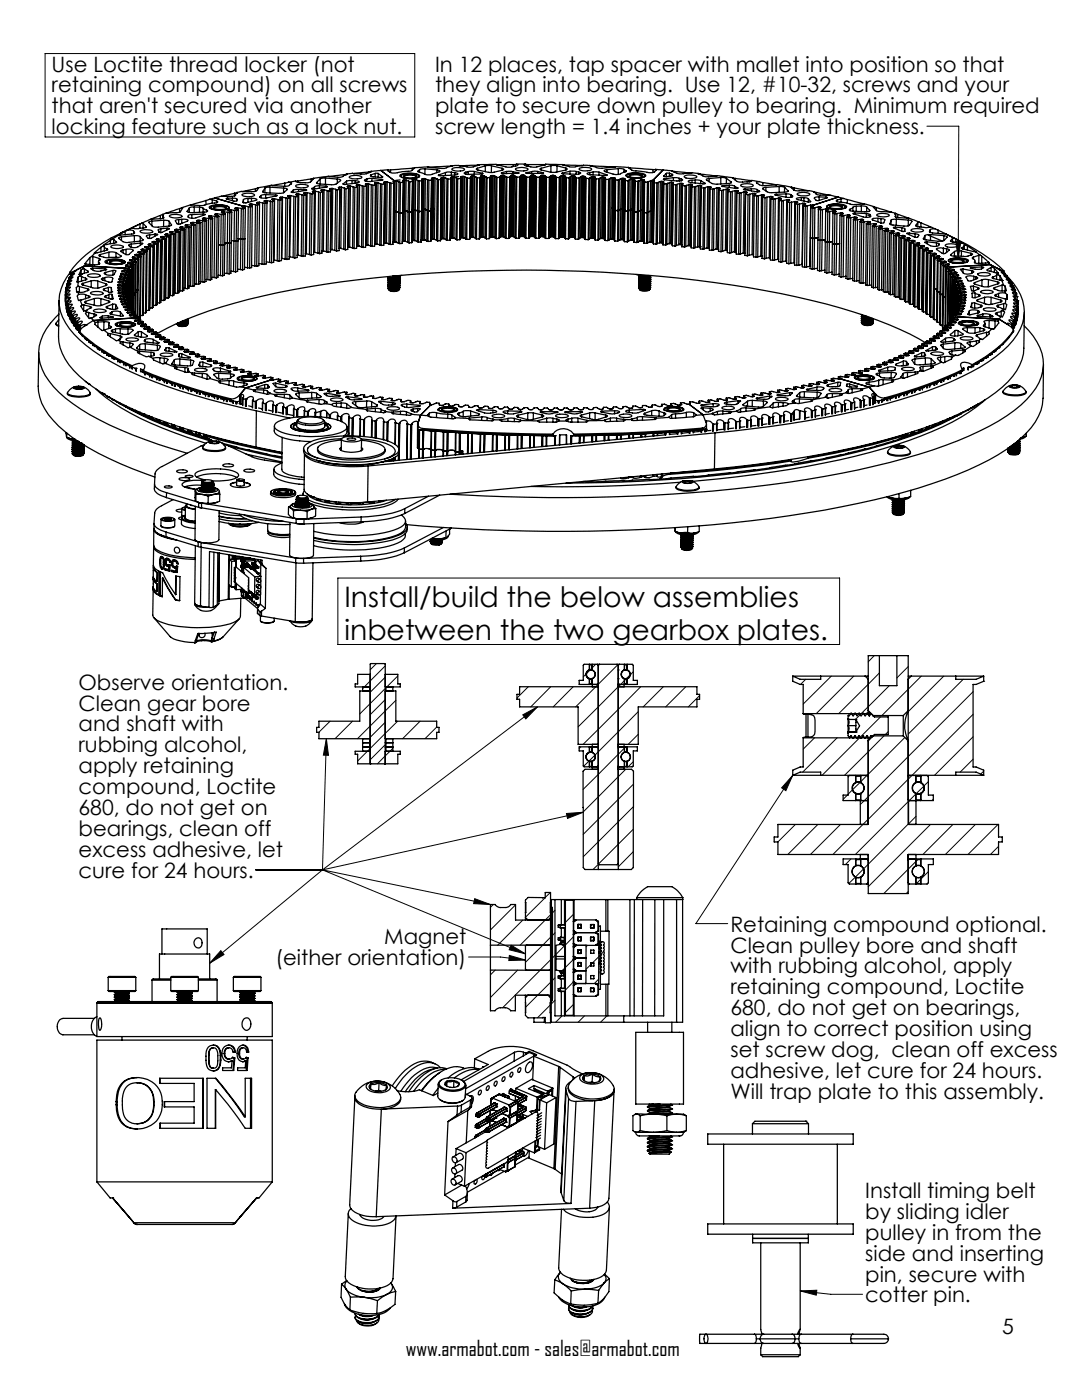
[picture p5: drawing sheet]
<svg xmlns="http://www.w3.org/2000/svg" width="216mm" height="279mm" viewBox="0 0 216 279" stroke-linecap="round" stroke-linejoin="round" font-family="sans-serif">
<defs><g id="words">
<g font-size="5.6">
<text x="68.7" y="121.1">Install/build the below assemblies</text>
<text x="68.7" y="127.8">inbetween the two gearbox plates.</text>
</g>
<g font-size="4.2">
<text x="10.3" y="14.3">Use Loctite thread locker (not</text>
<text x="86.8" y="14.3">In 12 places, tap spacer with mallet into position so that</text>
<text x="10.3" y="18.5">retaining compound) on all screws</text>
<text x="10.3" y="22.6">that aren't secured via another</text>
<text x="86.8" y="18.5">they align into bearing. Use 12, #10-32, screws and your</text>
<text x="86.8" y="22.6">plate to secure down pulley to bearing. Minimum required</text>
<text x="10.3" y="26.8">locking feature such as a lock nut.</text>
<text x="86.8" y="26.8">screw length = 1.4 inches + your plate thickness.</text>
<text x="15.7" y="137.6">Observe orientation.</text>
<text x="15.7" y="141.8">Clean gear bore</text>
<text x="15.7" y="146">and shaft with</text>
<text x="15.7" y="150.2">rubbing alcohol,</text>
<text x="15.7" y="154.3">apply retaining</text>
<text x="15.7" y="158.5">compound, Loctite</text>
<text x="15.7" y="162.7">680, do not get on</text>
<text x="15.7" y="166.8">bearings, clean off</text>
<text x="15.7" y="171">excess adhesive, let</text>
<text x="15.7" y="175.2">cure for 24 hours.</text>
<text x="145.8" y="185.9">Retaining compound optional.</text>
<text x="76.7" y="188.4">Magnet</text>
<text x="145.8" y="190.1">Clean pulley bore and shaft</text>
<text x="54.9" y="192.5">(either orientation)</text>
<text x="145.8" y="194.3">with rubbing alcohol, apply</text>
<text x="145.8" y="198.4">retaining compound, Loctite</text>
<text x="145.8" y="202.6">680, do not get on bearings,</text>
<text x="145.8" y="206.8">align to correct position using</text>
<text x="145.8" y="211">set screw dog, clean off excess</text>
<text x="145.8" y="215.1">adhesive, let cure for 24 hours.</text>
<text x="145.8" y="219.3">Will trap plate to this assembly.</text>
<text x="172.7" y="239.1">Install timing belt</text>
<text x="172.7" y="243.2">by sliding idler</text>
<text x="172.7" y="247.4">pulley in from the</text>
<text x="172.7" y="251.6">side and inserting</text>
<text x="172.7" y="255.8">pin, secure with</text>
<text x="172.7" y="259.9">cotter pin.</text>
<text x="200" y="266.2">5</text>
<text x="81" y="270.6">www.armabot.com - sales@armabot.com</text>
</g>
</g></defs>
<g fill="none" stroke="#000" stroke-width=".2">
<path d="M9 10.7h73.8v16.6h-73.8zM185 25.2h6.3l-.1 26.3M190.7 48.2h1l-.5 3.3zM67.4 115.4h100.1v13.2h-100.1zM71.9 137.9l-.1 .1M75.1 132.4l-1.2 1.3M76.9 132.9l-4.5 4.5M76.9 137.4l-5.1 5.1M76.9 135.1l-3 3M76.9 139.6l-3 3M79 139.8l-7.7 7.6M79.4 134.9l-2.4 2.4"/>
<path d="M105.4 137.1l-2.2 2.2M109.9 137.1l-4 4M114.4 137.1l-4 4M115.7 135.8l-.1 .1M116.9 134.5l-.5 .6M117.7 133.7l-.6 .7M118.9 132.6l-1.1 1.1M119.3 136.6l-4.4 4.5M123.2 132.7l-3.8 3.9M123.4 137.1h.1M123.4 137.1l-8 8M124.9 135.5l-1.5 1.6"/>
<path d="M125.7 134.7l-.7 .7M126.4 134.1l-.6 .6M127.8 137.1l-11.5 11.5M132.4 137.1l-4.1 4M136.8 137.1l-4 4M139.6 138.8l-2.3 2.3M160.8 135.6l-1.1 1M165.9 134.9l-5.6 5.6M170.4 134.9l-7.5 7.5M174.4 130.8l-1.2 1.3M175.5 134.3l-8.1 8.1M177.4 136.8l-5.6 5.6"/>
<path d="M181.2 133l-2.2 2.3M183.8 134.9l-7.8 7.9M188.3 134.9l-7.1 7.1M192.2 135.6l-11 10.9M194.2 138l-22.5 22.5M196.3 136h.1M65.1 147.4l-.8 26.2M65.1 147.4l.4 3.3h-1zM65.9 143.9l-2.3 2.3M70.3 143.9l-3.4 3.5M73.8 149.5l-2.4 2.4M76.9 144.1l-3 3"/>
<path d="M76.9 148.6l-3 3M78.4 149.3l-3.1 3.1M79.3 143.9l-5.4 5.5M83.8 143.9l-3.5 3.5M87.1 145.1l-2.3 2.3M104.3 142.7l2.9-1.6-2.3 2.4zM107.2 141.1l-42.9 32.5M115.9 149l-.3 .4M124.7 149.2l-8.4 8.4M124.8 153.5l-8.4 8.5M126.4 152l-1.1 1M126.4 156.5l-10 10"/>
<path d="M127.4 142l-10.9 10.9M127.4 146.5l-2.1 2.1M158.2 154.7l-19.3 29.6h6.3M158.2 154.7l-1.4 3.1-.8-.6zM162.5 147.2l-2.2 2.3M167 147.2l-6.8 6.9M169.1 158.7l-.9 .8M170.1 157.7l-.9 .8M171.5 147.2l-7.5 7.5M171.6 156.2l-1.5 1.4M171.7 142.6l-1 1M173 154.8l-1.3 1.2"/>
<path d="M175.7 143.1l-4 4M176.4 146.9l-7.9 7.8M177.2 146l-.5 .6M180.6 147.2l-7.6 7.5M181.2 160l-10.5 10.5M182.7 158.5l-1.4 1.4M184.3 156.9l-1.5 1.5M185.2 156l-.8 .8M186.2 159.5l-.3 .3M194.2 142.6l-21 20.9M194.2 147l-7.7 7.7M194.2 151.5l-2.6 2.6"/>
<path d="M196.3 153.9l-.6 .6M51.1 173.6h13.2M64.3 173.6l-22.5 18.6M64.3 173.6l33.6 6.9M64.3 173.6l40.5 16.8M94.7 179.4l3.2 1.1-3.4-.2zM108.8 179.2l-4 3.9M109.8 178.1l-1 1M113 162.3l3.4-.2-3.2 1.2zM116.4 162.1l-52.1 11.5M119.4 172.5l-1.1 1M126.4 165.5l-6.9 6.9"/>
<path d="M126.4 170l-3 3M126.4 161l-10 10M158.7 164.5l-3.5 3.5M163.2 164.5l-6 6M167.7 164.5l-6 6M169.8 171.4l-1.1 1.1M173.2 163.5l-7 7M181.2 164.5l-11.8 11.8M181.2 177.9l-.4 .4M182.8 162.9l-1.5 1.5M183.1 171.6l-6.7 6.7M185.2 174l-2.3 2.3"/>
<path d="M185.7 164.5l-12.5 12.5M190.1 164.5l-6 6M194.6 164.5l-6 6M199.1 164.5l-6 6M199.2 168.9l-1.6 1.6M44.1 189.7l.6 .8-2.9 1.7zM93.5 191h6.3l5 .6M98.4 180.5l-.5 .6M98.8 193.6l-.9 1M101.6 190.7l3.2 .9-3.3 .1zM102 188.6l2.8 1.8-3.2-.9zM102.9 180.6l-5 5"/>
<path d="M103.3 193.6l-5.4 5.5M104.3 183.6l-5 5M109.9 196l-5 5M109.9 182.6l-6.1 6M109.9 191.6l-9.6 9.5M109.9 187l-5.1 5.1M110.7 195.2l-.5 .5M110.7 199.6l-.7 .8M110.7 181.7l-.5 .5M110.7 186.2l-.5 .5M110.7 190.7l-.5 .5M112.7 193.2l-.5 .5"/>
<path d="M112.7 188.7l-1.8 1.8M114.4 182.5l-1.6 1.6M114.4 187l-1.6 1.6M114.4 191.5l-1.6 1.6M114.4 196l-1.6 1.6M115.7 194.7l-.4 .4M116 189.9l-.4 .4M117.2 188.7l-.3 .2M118.3 192.2l-.4 .3M118.5 187.4l-.3 .3M119.5 195.4l-.9 .9M119.5 190.9l-2.6 2.6"/>
<path d="M120.5 189.9l-.6 .5M109.8 200.6l-2.6 2.5M112.1 202.7l-1.2 1.3M114.4 200.5l-1.6 1.6M116.6 202.7l-1.2 1.3M121.1 202.7l-1.3 1.3M124.5 203.9l-.2 .1M159.7 257.6l3.3-.1-.1 1zM159.7 257.6l6.1 .7h6.3"/>
</g>
<path d="M190.7 48.2h1l-.5 3.3zM159.7 257.6l3.3-.1-.1 1zM158.2 154.7l-1.4 3.1-.8-.6zM101.6 190.7l3.2 .9-3.3 .1zM65.1 147.4l.4 3.3h-1zM113 162.3l3.4-.2-3.2 1.2zM44.1 189.7l.6 .8-2.9 1.7zM94.7 179.4l3.2 1.1-3.4-.2zM104.3 142.7l2.9-1.6-2.3 2.4zM102 188.6l2.8 1.8-3.2-.9z" fill="#000"/>
<g fill="none" stroke="#000" stroke-width=".25">
<path d="M41.8 39.8l.6 .1M41.8 39.8l-.7 .2M42.4 39.9l.8 .2M42.4 39.9l-.1 .7M42.8 39.5l-1 .3M42.8 39.5l5.6 1.6M45.4 39.5l-.3 .2 1.6 .4h.6a.48 .48 0 0 0-.2-.5 .48 .48 0 0 0-.5-.1h-.2M45.4 39.5h1M45.4 39.5v.3M46.4 39.5v.5M46.8 38.6l-2.6 .6M46.8 38.6v.5"/>
<path d="M47 38.9l-.2 .2-.4 .1h-2.2l-1.4 .3M47 38.9v.1M47.2 38.4l.2 .1-.3 .2-.1 .2M47.2 38.4l-.4 .2M48.3 38.8l.5-.2h.9a.92 .92 0 0 1 1.1 .4l-.5 .2-.9 .1a1.04 1.04 0 0 1-1.1-.5zM48.6 39.8v.7M48.6 39.8l-.1 .6M49.5 39.6l-.9 .2M49.5 39.6v.8M50.2 39.6l1 .1 .1 .1-.1 .2a5.5 5.5 0 0 1-2.7 .4M50.2 39.6h-.7M50.2 39.6v.6"/>
<path d="M51 37.7l-2.7 .5M51 37.7v.5M51.4 37.5l.1 .1-.3 .5-.4 .1h-2.7l-.9 .2M51.4 37.5l-.4 .2M51.9 39.2v.2M52.1 39.1l-.2 .1M52.1 39.1v.4M52.4 38.2v.1M52.9 37.5l-.5 .7M52.9 37.5l-.1 1M53 38.8l-.6 .1-.3 .2M53 38.8l2 .1"/>
<path d="M53 38.8v.7M53.9 37.4l-1 .1M53.9 37.4l2.7 .1M53.9 37.4v1.1M54.3 39.7l-.1 .1 .6 .3M54.3 39.7v.2M54.5 39.7h.3M54.5 39.7h-.2M54.5 39.7v.3M54.8 39.7l.7 .1M54.8 39.7l-.2 12.2M55 38.9l.3 .2-1.3 .2a2.54 2.54 0 0 1-2.2 0l.1-.1"/>
<path d="M55 38.9v.2M55.5 39.8l.3 .1M55.5 39.8l-.2 12.2M55.8 39.9l-.1 12.2M55.9 39.4l-.1 .1 .5 .3M55.9 39.4v.1M56.1 39.4h.3M56.1 39.4h-.2M56.1 39.4v.3M56.3 39.8l-.5 .1M56.3 39.8l-.1 12.2-.5 .1M56.4 39.4l.6 .1"/>
<path d="M56.4 39.4l-.2 12.2M56.6 37.5a.48 .48 0 0 1 .7 .4l-1 .7-3.1-.1a.62 .62 0 0 1-.8-.3M56.6 37.5v1M56.8 36.5l-2.5 .5M56.8 36.5v.7M57 39.5l.4 .1M57 39.5l-.1 12.2M57.4 39.6l-.1 12.2M57.5 39.1l-.1 .1 .5 .3M57.5 39.1v.1M57.5 36.4l.5 .1a.29 .29 0 0 1 .1 .3 .29 .29 0 0 1-.3 .1l-.7 .3-2.9-.2-2.8 .5M57.5 36.4l-.7 .1"/>
<path d="M57.7 39.1h.3M57.7 39.1h-.2M57.7 39.1v.2M57.9 39.5l-.5 .1M57.9 39.5l-.2 12.2-.4 .1M58 39.1l.6 .1M58 39.1l-.2 12.2M58.1 38.3h.1M58.5 38l-.4 .3M58.5 38v.4M58.6 39.2l.4 .1M58.6 39.2l-.1 12.2"/>
<path d="M59 36.1l-1.5 .3M59 37.1l.4-.2 1-.1a1.14 1.14 0 0 1 1.1 .4l-.5 .2-.9 .1a.92 .92 0 0 1-1.1-.4zM59 36.1h.4M59 39.3l-.2 12.2M59.1 38.8h-.1l.3 .3M59.1 38.8v.1M59.3 38.7h.3M59.3 38.7l-.2 .1M59.3 39.1l.1 .1M59.3 38.7v.4M59.4 36.1v.3M59.4 39.2l-.4 .1"/>
<path d="M59.4 39.2l-.1 12.2-.5 .1M59.6 37.8h1.2M59.6 37.8l-1.1 .2M59.6 37.8l-.1 .4M59.6 38.7l.7 .2M59.6 38.7l-.1 12.2M60.3 38.9l.3 .1M60.3 38.9l-.2 12.2M60.6 39l-.1 12.2M60.8 38.5h-.2l.5 .4M60.8 38.5v.1M60.8 37.8l.4 .2-2.6 .4-.5-.1"/>
<path d="M60.8 37.8v.2M61 38.4l.3 .1M61 38.4l-.2 .1M61 38.4v.4M61.1 38.9l-.5 .1M61.1 38.9l-.2 12.2-.4 .1M61.2 38h-.2M61.3 38.5l.6 .1M61.3 38.5l-.2 12.1M61.9 38.6l.4 .1M61.9 38.6l-.2 12.2M62.1 35.7l-2.7 .4"/>
<path d="M62.1 35.7v.5M62.3 38.7l-.2 12.2M62.3 37.6v.1M62.4 38.2h-.1l.4 .4M62.4 38.2v.1M62.5 35.6l-.7 .8h-1.8a.97 .97 0 0 1-1-.3M62.5 35.6l-.4 .1M62.7 38.1l.2 .1M62.7 38.1l-.3 .1M62.7 38.1v.4M62.7 38.6l-.4 .1M62.7 38.6l-.1 12.2-.5 .1"/>
<path d="M62.8 37.3l-.5 .3M62.8 37.3v.4M62.9 38.2l.7 .1M62.9 38.2l-.1 12.1M63.2 36.4a.5 .5 0 0 0 .7 .3M63.2 36.4v.1M63.6 38.3l.3 .1M63.6 38.3l-.2 12.2M63.7 37.1l-.9 .2M63.7 37.1h1.4M63.7 37.1v.5M63.9 35.7l-.7 .7"/>
<path d="M63.9 35.7v1M63.9 38.4l-.1 12.2M64.2 37.9l-.2 .1 .4 .3M64.2 37.9v.2M64.3 37.9h.4M64.3 37.9h-.1M64.3 37.9v.4M64.4 38.3l-.5 .1M64.4 38.3l-.2 12.2-.4 .1M64.7 37.9l.6 .1M64.7 37.9l-.2 12.2M64.9 35.5l-1 .2"/>
<path d="M64.9 35.5l2.4 .2M64.9 35.5v1.3M65.1 37.1l.2 .2-2.7 .4h-.4l.1-.1M65.1 37.1v.3M65.3 38l.3 .1M65.3 38l-.2 12.2M65.6 38.1l-.2 12.2M65.7 35.2h.1M65.9 37.6l-.1 .1 .3 .4h-.5M65.9 37.6v.3M66.1 37.6h.3M66.1 37.6h-.2"/>
<path d="M66.1 37.6l-.2 12.7h-.5M66.4 37.6l.6 .2M66.4 37.6l-.1 12.2M67 37.8l.3 .1M67 37.8l-.2 12.2M67.3 35.7a.41 .41 0 0 1 .6 .4l-.9 .7-.4 .1-2.7-.2M67.3 35.7v.8M67.3 37.9l-.1 12.2M67.7 37.4l-.2 .1 .3 .3M67.7 37.4v.2M67.8 37.8l-.5 .1M67.8 37.8l-.1 12.2-.5 .1"/>
<path d="M67.8 37.4h.4M67.8 37.4h-.1M67.8 37.4l-.1 12.2h.3M68.2 37.4l.5 .1M68.2 37.4l-.2 12.2M68.5 36.7v.1M68.7 37.5l.3 .1M68.7 37.5l-.1 12.2M68.8 34.9l-3.1 .3M68.8 34.9v.1M69 37.6l-.1 12.2M69.1 36.2l-.6 .5"/>
<path d="M69.1 36.2v.6M69.2 34.7l.1 .1-1.4 .6-2.4-.2-3 .4M69.2 34.7l-.4 .2M69.4 37.1l-.1 .1 .2 .2M69.4 37.1v.3M69.5 37.4v.2M69.5 37.6h-.5M69.5 37.6l-.1 12.2h-.5M69.6 37.1h.3M69.6 37.1h-.2M69.6 37.1l-.1 12.2M69.7 35.3a2.32 2.32 0 0 1 2.5 .1l-.5 .2-.9 .1a1.14 1.14 0 0 1-1.1-.4z"/>
<path d="M69.9 37.1l.6 .2M69.9 37.1l-.1 12.2M70.2 36l.7 .1M70.2 36l-1.1 .2M70.2 36v.7M70.5 37.3l.3 .1M70.5 37.3l-.2 12.2M70.6 34.6h.1M70.8 37.4l-.1 12.2M70.9 36.1l.8 .2a2.65 2.65 0 0 1-1.9 .4l-.9 .1-.4-.1M70.9 36.1v.5M71.2 36.9h.2"/>
<path d="M71.2 36.9l-.1 .1 .2 .3M71.2 36.9v.3M71.3 37.3l-.5 .1M71.3 37.3l-.1 12.2-.5 .1M71.4 36.9h.4M71.4 36.9l-.1 12.2M71.8 36.9l.5 .2M71.8 36.9l-.2 12.2M72.3 37.1l.3 .1M72.3 37.1l-.2 12.2M72.6 37.2l-.1 12.2M72.9 35.8v.3"/>
<path d="M73.1 36.7l-.2 .1 .2 .3M73.1 36.7v.3M73.1 37.1l-.5 .1M73.1 37.1l-.1 12.2-.5 .1M73.2 35.7l-.3 .1M73.2 35.7v.5M73.3 36.7h.3M73.3 36.7h-.2M73.3 36.7l-.2 12.2M73.6 36.7l.5 .2M73.6 36.7l-.2 12.2M73.6 34.3l-3 .3"/>
<path d="M73.6 34.3v.2M74 34.2l.1 .1-1.4 .4-2.3-.1-1.2 .1M74 34.9l-.1 .2 .4 .1 1.6 .2 .4-.1M74 34.2l-.4 .1M74 34.9v.3M74.1 36.9l.3 .1M74.1 36.9l-.2 12.2M74.2 35.6l-1 .1M74.2 35.6l2 .2M74.2 35.6v.6M74.4 37l-.1 12.2M74.9 34.6h.6"/>
<path d="M74.9 34.6l-.9 .3M74.9 34.6v.7M74.9 36.5h.2M74.9 36.5h-.1l.1 .4M74.9 36.9l-.5 .1M74.9 36.9l-.1 12.2-.5 .1M74.9 36.5v.4M75.1 36.5h.3M75.1 36.5l-.1 12.2M75.4 36.5l.5 .2M75.4 36.5l-.2 12.2M75.5 34.6l.8 .7"/>
<path d="M75.5 34.6v.7M75.9 36.7l.3 .1M75.9 36.7l-.1 12.2M76 34l-2 .2M76 34l2.7 2.1M76.2 35.8l.2 .1-1.9 .3a2.16 2.16 0 0 1-1.8-.2l.2-.2M76.2 35.8v.2M76.2 36.8l-.1 12.2M76.3 35.3h.1M76.7 36.7l-.5 .1M76.7 36.7l-.1 12.2-.5 .1M76.8 36.3l-.2 .1 .1 .3"/>
<path d="M76.8 36.3l-.2 12.2M77 36.3h.3M77 36.3h-.2M77 36.3l-.2 12.2M77.3 36.3l.5 .2M77.3 36.3l-.2 12.2M77.4 33.9l-1.4 .1M77.4 33.9h.5M77.8 36.5l.2 .1M77.8 36.5l-.2 12.2M77.9 33.9v.5M78 36.6l-.1 12.2"/>
<path d="M78.6 36.5l-.6 .1M78.6 36.5l-.2 12.3h-.5M78.6 36.1l-.1 .1 .1 .3M78.6 36.1l-.1 12.2M78.7 36.1h.1M78.7 36.1h-.1M78.7 36.1l-.1 6.1M78.8 36.1h.4M78.8 36.1l-.1 12.2M79.2 36.1l.4 .2M79.2 36.1l-.1 6.1M79.6 36.3l.3 .1"/>
<path d="M79.6 36.3l-.1 12.2M79.8 35a4.5 4.5 0 0 1 3.9 0v.1a4.2 4.2 0 0 1-3.9 0zM79.8 35.9l-.8 .1M79.9 36.4l-.1 6.1M80 35a4 4 0 0 1 3.7 .1 1.05 1.05 0 0 1-1.1 .5l-1.1 .1a1.85 1.85 0 0 1-1.5-.5zM80 35l-.1 .2M80.4 36.4h-.5M80.4 36.4l-.1 12.2M80.5 35.9h.3M80.5 35.9l-.1 .1v.4M80.5 35.9l-.1 12.3M80.6 35l.7-.2h1l.7 .2 .2 .1-.1 .1a2.71 2.71 0 0 1-2.6-.1z"/>
<path d="M80.6 35.3l.3-.2 .7-.1a1.33 1.33 0 0 1 1.4 .3M80.8 35.9h.2M80.8 35.9l-.2 12.3M81 35.9l.5 .3M81 35.9l-.1 12.3M81.5 36.2l.3 .1M81.5 36.2l-.1 6.1M81.8 36.3l-.2 12.2M82.3 33.6l-4.4 .3M82.3 33.6v.4M82.3 36.2l-.5 .1M82.3 36.2l-.1 6.1"/>
<path d="M82.4 35.8h-.1v.4M82.4 35.8l-.1 12.2M82.7 35.8h.2M82.7 35.8h-.3M82.7 35.8l-.1 6.1M82.7 33.5l-.8 .6-1.6 .2-1.2 .2a1.74 1.74 0 0 1-1.7-.5v-.1M82.7 33.5l-.4 .1M82.9 35.8l.5 .2M82.9 35.8l-.1 12.2M83.4 36l.3 .1M83.4 36l-.1 12.2M83.4 34.1v.2"/>
<path d="M83.6 35l.1 .1M83.7 36.1l-.1 6.1M83.7 33.9l-.3 .2M83.7 33.9v.5M84.2 36l-.2 12.3M84.4 35.7h-.2a.36 .36 0 0 1 0 .4 .36 .36 0 0 1-.5 0M84.4 35.7l-.1 6.1M84.6 35.6l.3 .1M84.6 35.6l-.2 .1M84.6 35.6l-.1 12.2M84.8 33.7l-1.1 .2M84.8 33.7l2.4 .2"/>
<path d="M84.8 33.7v1.1M84.9 35.7l.4 .2M84.9 35.7l-.2 12.2M85.3 35.9l.3 .1M85.3 35.9l-.1 6.1M85.4 33.4h.1M85.5 33.4l-.2-.1-2.6 .2M85.5 33.4h.1M85.6 36l-.2 12.2M86.1 35.6v.3l-.5 .1M86.1 35.8l-.1 12.2M86.1 35.6v.1"/>
<path d="M86.3 35.5h.2M86.3 35.5l-.2 .1M86.3 35.5v6.1M86.5 35.5l.3 .1M86.5 35.5l-.1 12.2M86.8 35.6l.4 .1M86.8 35.6l-.1 12.2M87.2 33.9l.6 .2-.1 .2-1.5 .5a3.8 3.8 0 0 1-2.5-.4l-.3-.1v-.2M87.2 33.9l-.1 .6M87.2 35.7l.3 .2M87.2 35.7l-.1 12.2M87.5 35.9l-.2 12.2"/>
<path d="M87.5 34.9v.1M88 35.8l-.5 .1M88 35.8l-.1 12.2M88.1 35.5v.2M88.1 35.7h.1M88.1 35.7l-.1 .1M88.1 35.5l-.2 12.4M88.3 35.4l-.2 .1M88.3 35.4l-.2 12.2M88.5 35.4h.3M88.5 35.4h-.2M88.5 35.4l-.2 12.2"/>
<path d="M88.8 35.4l.4 .2M88.8 35.4l-.2 12.2M88.9 34.4l-1.4 .5M88.9 34.4v.6M89.2 35.6l.2 .2M89.2 35.6l-.2 12.2M89.4 35.8l-.1 12.1M89.9 33.2l-4.4 .2M89.9 33.2h.1M90 35.7l-.6 .1M90 35.7l-.2 12.2M90 35.4v.3"/>
<path d="M90 35.4l-.1 12.4M90.1 34.4l.6 .1M90.1 34.4h-1.2M90.1 34.4v.6M90.1 33.8a2.52 2.52 0 0 1 2.6 0 2.52 2.52 0 0 1-2.6 0zM90.2 35.3h.3M90.2 35.3l-.2 .1M90.2 35.3l-.1 12.2M90.3 33.1l-1.6 .5-3.2-.2M90.3 33.1l-.4 .1M90.5 35.3h.2M90.5 35.3l-.2 12.2"/>
<path d="M90.7 35.3l.4 .3M90.7 34.5l.7 .2-1.1 .3-2.7 .1-.1-.2M90.7 35.3l-.1 12.3M90.7 34.5v.4M91.1 35.6l.2 .1M91.1 35.6l-.1 12.1M91.3 35.7l-.1 12.2M91.5 35.2l-.5 .1M91.5 33l-1.2 .1M91.5 33l.3 .1M91.8 33.1h.1M91.9 35.5l-.6 .2"/>
<path d="M91.9 35.5l-.1 12.3M92 35.3l-.1 .2M92 35.3l-.1 12.2M92.2 35.2h.2M92.2 35.2l-.2 .1M92.2 35.2l-.2 12.2M92.4 35.2h.3M92.4 35.2l-.1 12.2M92.7 35.2l.4 .3M92.7 35.2l-.1 12.2M93 34.4l-.4 .1a1.45 1.45 0 0 0 1.6 .3l2.2-.2h-.2M93 34.4v.3"/>
<path d="M93.1 35.5l.2 .1M93.1 35.5l-.2 12.2M93.3 35.6h.5M93.3 35.6l-.2 12.2M93.4 34.3l-.4 .1M93.4 34.3v.5M93.8 35.6l-.1 12.2M93.9 35.4l-.1 .2M93.9 35.4l-.2 12.2M94 35.2l-.1 .2M94 35.2l-.2 12.2M94.2 35.1h.2"/>
<path d="M94.2 35.1l-.2 .1M94.2 35.1l-.1 12.2M94.4 35.1l.3 .1M94.4 35.1l-.1 12.2M94.6 34.2l-1.2 .1M94.6 34.2l1.6 .4M94.6 34.2v.6M94.7 35.2l.3 .2M94.7 35.2l-.2 12.2M95 35.4l.2 .1M95 35.4l-.1 12.2M95.2 33.6l-.1 .2 2.7 .6h.6l1.9-.5 .2-.1-.3-.2"/>
<path d="M95.2 32.9l-3.4 .2M95.2 35.5l-.1 12.2M95.2 32.9v.2M95.2 33.6v.3M95.6 32.9l-1.6 .5-2.2-.3M95.6 32.9h-.4M95.8 35.5h-.6M95.8 35.5l-.2 12.2M95.8 35.3v.2M95.8 35.3l-.1 12.3M96 35.1l-.2 .2M96 35.1l-.2 12.2"/>
<path d="M96.2 35.1h.2M96.2 35.1h-.2M96.2 35.1l-.2 12.2M96.2 34.6v.1M96.4 35.1h.3M96.4 35.1l-.2 12.2M96.7 35.1l.3 .2M96.7 35.1l-.2 12.2M96.8 33.1h1.3M96.8 33.1l-1.6 .5M96.8 33.1v1.2M97 35.3l.2 .2"/>
<path d="M97 35.3l-.2 12.2M97.2 35.5h.6M97.2 35.5l-.2 12.2M97.8 35.5l-.2 12.1M97.8 35.3v.2M97.8 35.3l-.1 12.2M97.9 35.1l-.1 .2M97.9 35.1l-.1 12.2M98.1 33.1l2.1 .5M98.1 33.1l-.1 1.3M98.2 35h.2M98.2 35l-.3 .1"/>
<path d="M98.2 35l-.2 12.2M98.4 35l.3 .1M98.4 35l-.2 12.2M98.7 35.1l.3 .2M98.7 35.1l-.2 12.2M99 35.3l.2 .1M99 35.3l-.2 12.2M99 32.8l-3.4 .1M99 32.8l.3 .1M99.2 35.4l-.2 12.2M99.3 32.9h.1M99.7 35.4h-.5"/>
<path d="M99.7 35.4l-.1 12.2M99.8 35.3l-.1 .1M99.8 35.3l-.1 12.2M99.9 35l-.1 .3M99.9 35l-.1 12.2M100.1 34.5v.1M100.2 35h.2M100.2 35h-.3M100.2 35l-.2 12.2M100.2 33.6v.4M100.4 35h.2M100.4 35l-.1 12.2"/>
<path d="M100.6 35l.4 .2M100.6 35l-.1 12.2M101 35.2l.1 .2M101 35.2l-.2 12.2M101.1 34.2l1.2 .1M101.1 34.2l-1 .3M101.1 34.2v.4M101.1 35.4h.6M101.1 35.4l-.1 12.2M101.7 35.4l-.2 12.2M101.8 35.2l-.1 .2M101.8 35.2l-.2 12.2"/>
<path d="M102 35l-.2 .2M102 35l-.2 12.2M102.2 35h.2M102.2 35h-.2M102.2 35l-.2 12.2M102.3 34.3l1.1 .1M102.3 34.3v.3M102.4 35h.3M102.4 32.8l-3.1 .1M102.4 35l-.1 12.2M102.4 32.8v.4M102.7 35l.2 .2"/>
<path d="M102.7 35l-.2 12.2M102.8 33.7a2.45 2.45 0 0 1 2.6 .1 2.45 2.45 0 0 1-2.6-.1zM102.9 35.2l.2 .1M102.9 35.2l-.1 12.2M103.1 32.8h.2a.76 .76 0 0 1-.9 .4l-1.2 .2-2.2-.6M103.1 32.8h-.7M103.1 35.3h.6M103.1 35.3l-.1 12.3M103.4 34.4l.2 .1-2.1 .1a1.72 1.72 0 0 1-1.5-.1h.1M103.4 34.4v.2M103.7 35.3l-.2 12.3M103.8 35.2l-.1 .1"/>
<path d="M103.8 35.2l-.2 12.2M104 35l-.2 .2M104 35l-.2 12.2M104.2 35h.2M104.2 35h-.2M104.2 35l-.2 12.2M104.4 35h.3M104.4 35l-.1 12.2M104.7 35l.2 .2M104.7 35l-.2 12.2M104.8 32.7l-1.7 .1M104.8 32.7l-.2 .2 .4 .2 1.4 .3 .6-.1 1.9-.5"/>
<path d="M104.8 32.7l.6 .1M104.9 35.2l.2 .1M104.9 35.2l-.1 12.2M105.1 34.4l-.2 .1 3.2 .1 .4-.1h-.2M105.1 34.4v.2M105.1 35.3h.6M105.1 35.3l-.1 12.3M105.4 32.8h3.2M105.4 32.8v.4M105.7 35.3l-.2 12.3M105.8 35.2l-.1 .1M105.8 35.2l-.2 12.2"/>
<path d="M106 35l-.2 .2M106 35l-.2 12.2M106.1 34.3l-1 .1M106.1 34.3v.3M106.2 35h.2M106.2 35h-.2M106.2 35l-.2 12.2M106.4 35h.3M106.4 35l-.1 12.2M106.7 35l.2 .2M106.7 35l-.2 12.2M106.9 35.2l.2 .1"/>
<path d="M106.9 35.2l-.1 12.2M107.1 35.3l.5 .1M107.1 35.3l-.2 12.3M107.3 34.2l-1.2 .1M107.3 34.2l1 .3M107.3 34.2v.4M107.6 35.4l-.1 12.2M107.8 35.2l-.2 .2M107.8 35.2l-.2 12.2M108 35l-.2 .2M108 35l-.2 12.2M108 33.6v.3"/>
<path d="M108.2 35h.2M108.2 35h-.2M108.2 35l-.1 12.2M108.3 34.5v.1M108.4 35h.3M108.4 35l-.1 12.2M108.6 32.8v.1M108.7 35l.2 .2M108.7 35l-.2 12.2M108.9 35.2l.1 .2M108.9 32.8h3.4M108.9 32.8h-.3"/>
<path d="M108.9 35.2l-.1 12.2M109 35.4h.6M109 35.4l-.1 12.2M109.6 35.4l-.1 12.2M109.7 35.3l-.1 .1M109.7 35.3l-.1 12.2M109.9 33.1h1.3M109.9 33.1l-1.9 .5M109.9 33.1v1.3M110 35.1l-.3 .2M110 35.1l-.2 12.2M110.2 35h.3"/>
<path d="M110.2 35l-.2 .1M110.2 35l-.1 12.2M110.5 35l.2 .1M110.5 35l-.2 12.2M110.7 35.1l.2 .2M110.7 35.1l-.1 12.2M110.9 35.3l.1 .1M110.9 35.3l-.2 12.2M111 35.4h.6M111 35.4l-.1 12.2M111.2 33.1l1.7 .4M111.2 33.1l-.1 1.2"/>
<path d="M111.6 35.4l-.2 12.2M111.7 35.3l-.1 .1M111.7 35.3l-.1 12.2M112 35.1l-.3 .2M112 35.1l-.2 12.2M112.2 34.5l-.1 .1a1.42 1.42 0 0 0 1.3 .1l1.5 .1M112.2 34.5v.2M112.3 35.1h.2M112.3 35.1h-.3M112.3 35.1l-.2 12.2M112.3 32.8l1.6 .5 2.5-.3M112.3 32.8l.3 .1"/>
<path d="M112.5 35.1h.2M112.5 35.1l-.2 12.2M112.6 32.9l3.5 .1M112.6 32.9v.1M112.7 35.1l.2 .2M112.7 35.1l-.1 12.2M112.9 35.3l.1 .2M112.9 35.3l-.2 12.3M112.9 33.5l.3 .2-.2 .2-2.2 .5h-.8l-2.2-.5v-.2l.2-.1M112.9 33.5v.4M113 35.5h.6M113 35.5l-.1 12.2"/>
<path d="M113.6 35.5l-.2 12.2M113.7 35.3l-.1 .2M113.7 34.2h1.3M113.7 34.2l-1.5 .3M113.7 35.3l-.1 12.3M113.7 34.2v.5M114 35.1l-.3 .2M114 35.1l-.2 12.2M114.3 35.1h.2M114.3 35.1h-.3M114.3 35.1l-.2 12.2M114.5 35.1l.2 .1"/>
<path d="M114.5 35.1l-.2 12.2M114.7 35.2l.2 .2M114.7 35.2l-.2 12.2M114.9 35.4l.1 .1M114.9 35.4l-.2 12.2M115 35.5l.5 .1M115 34.2l.5 .1M115 35.5l-.2 12.2M115 34.2l-.1 .6M115.5 34.3l.4 .2-.4 .2-.6 .1M115.5 34.3v.4M115.5 35.6l-.1 12.2"/>
<path d="M115.6 33.6l1.3-.2a1.1 1.1 0 0 1 1.2 .4 2.45 2.45 0 0 1-2.6-.1zM115.7 35.4l-.2 .2M115.7 35.4l-.1 12.2M116 35.2l-.3 .2M116 35.2l-.1 12.2M116.1 33v.1M116.2 35.2h.3M116.2 35.2h-.2M116.2 35.2l-.1 12.2M116.4 33h1.3M116.4 33h-.3M116.5 35.2h.2"/>
<path d="M116.5 35.2l-.2 12.2M116.7 35.2l.1 .3M116.7 35.2l-.1 12.2M116.8 35.5l.1 .1M116.8 35.5l-.1 12.2M116.9 35.6h.6M116.9 35.6l-.1 12.2M117.5 35.6l-.1 12.2M117.7 35.5l-.2 .1M117.7 33l2 .6 3.1-.3M117.7 34.4l-.6 .3 .8 .2 2.9 .1h.3v-.1M117.7 33l.4 .1"/>
<path d="M117.7 35.5l-.2 12.2M117.7 34.4v.5M118 35.3l-.3 .2M118 35.3l-.1 12.2M118.1 33.1l4.4 .2M118.1 33.1v.1M118.3 35.2l.2 .1M118.3 35.2l-.3 .1M118.3 35.2l-.2 12.2M118.4 34.3l1.1 .1M118.4 34.3l-.7 .1M118.4 34.3l-.1 .6"/>
<path d="M118.5 35.3h.2M118.5 35.3l-.1 12.2M118.7 35.3l.1 .3M118.7 35.3l-.1 12.2M118.8 35.6l.1 .1M118.8 35.6l-.1 12.2M118.9 35.7h.6M118.9 35.7l-.1 12.2M119.5 35.7l-.2 12.2M119.5 34.4l1.6 .5M119.5 34.4v.6M119.7 35.6l-.2 .1"/>
<path d="M119.7 35.6l-.2 12.2M120 35.4l-.3 .2M120 35.4l-.2 12.2M120.3 35.3l.2 .1M120.3 35.3l-.3 .1M120.3 35.3l-.2 12.3M120.5 35.4h.2M120.5 35.4l-.2 12.2M120.7 35.4l.1 .3M120.7 35.4l-.2 12.2M120.8 35.7l.1 .1M120.8 35.7l-.2 12.2"/>
<path d="M120.9 35.8h.5M120.9 35.8l-.2 12.2M121.1 34.9v.1M121.1 33.9h-.3l-.3 .2 1.8 .6a4.3 4.3 0 0 0 2.6-.4v-.2M121.1 33.9v.5M121.4 35.8l-.1 12.2M121.6 35.7l-.2 .1M121.6 35.7l-.1 12.2M122 35.5l-.4 .2M122 35.5l-.2 12.2M122.2 35.5h.3M122.2 35.5h-.2"/>
<path d="M122.2 35.5l-.1 12.2M122.5 35.5h.2M122.5 33.3h.1M122.5 35.5l-.2 12.2M122.7 35.5l.1 .3M122.7 35.5l-.1 6.1M122.8 35.8v.1M122.8 33.3l2.6 .1M122.8 33.3h-.3M122.8 35.8l-.1 6.1M122.8 35.9h.6M122.8 35.9v6.1"/>
<path d="M123.4 33.7l1.1 .1M123.4 33.7l-2.3 .2M123.4 35.9l-.1 6.2M123.4 33.7v1.1M123.6 35.8l-.2 .1M123.6 35.8l-.2 12.2M124 35.6l-.4 .2M124 35.6l-.1 6.1M124.2 35.6h.3M124.2 35.6h-.2M124.2 35.6l-.1 6.1M124.5 35.6l.2 .1"/>
<path d="M124.5 35.6l-.2 12.2M124.5 33.8l.4 .3M124.5 33.8v.6M124.7 35.7v.2M124.7 35.7l-.1 6.1M124.7 35.9l.1 .1M124.7 35.9l-.1 12.2M124.8 36l.5 .1M124.8 36l-.1 6.1M124.9 34.1v.2M124.9 34.9a4.5 4.5 0 0 1 3.9 0l.1 .2a4.2 4.2 0 0 1-4 0zM124.9 35h.1"/>
<path d="M125 35a4 4 0 0 1 3.7 .1 .93 .93 0 0 1-1.1 .5h-1.2l-1-.2-.4-.3zM125 34.9l-.1 .1M125.3 36.1l-.1 6.1M125.4 33.4l1 .7 2.9 .3a1.44 1.44 0 0 0 1.7-.4l-.2-.2M125.4 33.4l.4 .1M125.6 35.9l-.3 .2M125.6 35.9l-.2 12.3M125.6 34.9l1.2-.2 .9 .1 .5 .3a1.89 1.89 0 0 1-2 .3l-.6-.2zM125.6 35.2a2.09 2.09 0 0 1 2.2-.2l.2 .3M125.8 33.5l4.5 .3M125.8 33.5v.3M125.9 35.7h.3"/>
<path d="M125.9 35.7l-.3 .2M125.9 35.7l-.1 12.2M126.2 35.7h.2M126.2 35.7l-.2 12.2M126.4 35.7l.2 .1M126.4 35.7v6.1M126.6 35.8v.2M126.6 35.8l-.1 6.1M126.6 36l.1 .2M126.6 36l-.1 12.2M126.7 36.2h.5M126.7 36.2l-.1 6.1"/>
<path d="M127.2 36.2v6.1M127.5 36.1l-.3 .1M127.5 36.1l-.2 12.2M127.9 35.9l-.4 .2M127.9 35.9l-.2 12.2M128.2 35.9h.2M128.2 35.9h-.3M128.2 35.9l-.2 12.2M128.4 35.9h.2M128.4 35.9l-.2 12.2M128.6 35.9v.4M128.6 35l.2 .2"/>
<path d="M128.6 35.9l-.2 12.5M128.6 36.3l.6 .1M128.6 36.3l-.1 12.2M129.2 36.4l-.1 6M129.4 36.3l-.2 .1M129.4 36.3l-.1 6M129.8 36.1l-.4 .2M129.8 36.1l-.1 12.2M130.1 36h.1M130.1 36l-.3 .1M130.1 36l-.1 12.2M130.2 36l.2 .1"/>
<path d="M130.2 36v6.1M130.3 33.8v.6M130.4 36.1h.1M130.4 36.1l-.2 12.2M130.5 36.3v.2h.6M130.5 36.1v.2M130.5 36.4l-.1 12.3M130.8 33.8l1.5 .1M130.8 33.8h-.5M131.1 36.5l-.2 12.2M131.3 36.4l-.2 .1M131.3 36.4l-.1 12.2"/>
<path d="M131.8 36.2l-.5 .2M131.8 36.2l-.2 12.2M132 36.2h.3M132 36.2h-.2M132 36.2l-.1 12.2M132.3 36.2h.1a.37 .37 0 0 0 .1 .5 .37 .37 0 0 0 .5 0M132.3 36.2l-.2 12.2M132.3 33.9l1.8 .2M132.3 33.9l-2.1 2.1M132.4 36.6l-.1 12.3M132.4 35.1v.1M132.5 35.7l-.1 .1 1.8 .2a2.82 2.82 0 0 0 2-.1l-.2-.2"/>
<path d="M132.5 35.7v.2M133 34.6l-.6 .5M133 36.7l-.2 12.2M133 34.6v.6M133.2 36.6l-.2 .1M133.2 36.6l-.1 12.2M133.6 34.6h-.6M133.6 34.6l.5 .2M133.6 34.6v.6M133.7 36.4l-.5 .2M133.7 36.4l-.2 12.2M134 36.4h.2"/>
<path d="M134 36.4h-.3M134 36.4l-.2 12.2M134.1 34.1l1 .5 .6 .1 2.3-.2 1.3 .1M134.1 34.8l.2 .2-.4 .1-1 .2-.5-.2M134.1 34.1l.4 .1M134.1 34.8v.3M134.2 36.4h.2l-.1 .4M134.2 36.4l-.1 12.2M134.3 36.8l.5 .1M134.3 36.8l-.1 12.2M134.4 35.5l1.1 .1M134.4 35.5l-1.9 .2"/>
<path d="M134.4 35.5v.6M134.5 34.2l3.4 .4M134.5 34.2v.2M134.8 36.9l-.1 12.2M135.1 36.8l-.3 .1M135.1 36.8l-.1 12.2M135.5 35.6l.5 .1M135.5 35.6v.5M135.6 36.6l-.5 .2M135.6 36.6l-.2 12.2M135.9 36.6h.2M135.9 36.6h-.3"/>
<path d="M135.9 36.6l-.2 12.2M136 35.7v.4M136.1 36.6l.2 .1-.1 .3 .5 .1M136.1 36.6l-.1 12.2M136.2 37l-.2 12.2 .6 .1M136.5 35.2a2.64 2.64 0 0 1 2.6 .1 2.42 2.42 0 0 1-2.6-.1zM136.7 37.1l-.1 12.2M137 37l-.3 .1M137 37l-.2 12.2M137.5 36.8h.3M137.5 36.8l-.5 .2M137.5 36.8l-.2 12.2"/>
<path d="M137.8 36.8h.2M137.8 36.8l-.2 12.2M138 36.8l.1 .1-.1 .4M138 36.8l-.2 12.2M138 37.3h.6M138 37.3l-.1 12.2h.5M138.1 36l-.8 .2a2.67 2.67 0 0 0 2 .4l1 .1 .4-.1M138.1 36v.4M138.6 37.3l-.2 12.2M138.7 35.9l1.1 .2M138.7 35.9l-.6 .1M138.7 35.9v.6"/>
<path d="M138.9 37.2l-.3 .1M138.9 37.2l-.2 12.2M139.3 34.6l.1 .1 1.4 .6 2.1-.2M139.3 34.6l.4 .1M139.3 37l-.4 .2M139.3 37l-.1 12.2M139.7 37h.2M139.7 37h-.4M139.7 37l-.2 12.2M139.7 34.7l3.2 .4M139.7 34.7v.1M139.8 36.1l.9 .5"/>
<path d="M139.8 36.1v.6M139.9 37l.1 .1-.1 .4h.5M139.9 37l-.2 12.7h.6M140.4 37.5l-.1 12.2M140.7 37.4l-.3 .1M140.7 37.4l-.2 12.2M140.7 36.6v.1M141.2 37.3h.3M141.2 37.3l-.5 .1M141.2 37.3l-.1 12.2M141.5 37.3h.2M141.5 35.6l-.4 .1-.2 .2 1.3 .8 3.3-.1 .4-.1v-.2"/>
<path d="M141.5 37.3l-.1 12.2M141.5 35.6v.7M141.7 37.7l.5 .1M141.7 37.3h.2l-.2 .4M141.7 37.7l-.2 12.2 .6 .1M141.7 37.3v.3M142.2 37.8l-.1 12.2M142.5 37.7l-.3 .1M142.5 37.7l-.1 12.2M142.9 35.1l3.4 .4M142.9 35.1h.1M143.1 37.5h.3"/>
<path d="M143.1 37.5l-.6 .2M143.1 37.5l-.2 12.2M143.4 37.5h.1M143.4 37.5l-.2 12.2M143.5 38h.5M143.5 38l-.1 12.2h.5M143.5 37.5l.2 .1-.1 .2M143.5 37.5v.3M143.6 37.8l-.1 .2M143.8 35.4l1.2 .2M143.8 35.4l-2.3 .2M143.8 35.4v1.3"/>
<path d="M144 38l-.1 12.2M144.3 37l-.3 .1 2.5 .5h.6l.2-.1h-.1M144.3 37v.2M144.3 37.9l-.3 .1M144.3 37.9l-.1 12.2M144.9 37.8l-.6 .1M144.9 37.8l-.2 12.2M145 35.6l.9 .7M145 35.6l-.1 1.1M145.2 37.7l.2 .1M145.2 37.7l-.3 .1M145.2 37.7l-.2 12.3"/>
<path d="M145.3 38.2l.5 .1M145.3 38.2l-.2 12.2 .5 .1M145.3 38.1v.1M145.4 37.8l.1 .1-.2 .2M145.4 37.8v.3M145.5 37l1.1 .1M145.5 37h-1.2M145.5 37v.4M145.8 38.3l-.2 12.2M145.9 36.3v.2M146.1 38.2l-.3 .1M146.1 38.2l-.1 12.2"/>
<path d="M146.3 35.5l.9 .8h1.9a.6 .6 0 0 0 .9-.3M146.3 35.5l.4 .1M146.6 37.1l.6 .4M146.6 37.1v.5M146.7 38h.3M146.7 38l-.6 .2M146.7 35.6l2.8 .4M146.7 38l-.2 12.2M146.7 35.6v.3M147 38l.2 .1M147 38l-.2 12.2h-.3M147 38.5l.5 .1"/>
<path d="M147 38.5l-.1 12.2 .5 .1M147.2 38.1h.1l-.3 .4M147.2 37.5v.1M147.2 38.1v.2M147.5 38.6l-.1 12.2M147.8 36.9l1.2-.2a1.52 1.52 0 0 1 1.3 .3 2.46 2.46 0 0 1-2.5 0zM147.9 38.5l-.4 .1M147.9 38.5l-.2 12.2M148.4 38.3h.4M148.4 38.3l-.5 .2M148.4 38.3l-.1 12.2M148.7 37.7l-.4 .1 2.8 .5"/>
<path d="M148.7 37.7v.2M148.8 38.3h.1M148.8 38.3l-.2 12.7h.5M148.9 38.3l.2 .1-.3 .4h.5M148.9 38.3v.3M149.3 38.8l-.2 12.2M149.5 36h.5M149.5 36v.3M149.6 38.8h-.3M149.6 38.8l-.1 12.2M149.9 37.7l1.2 .1M149.9 37.7h-1.2"/>
<path d="M149.9 37.7v.4M150 36l1.5 .2M150.2 38.6h.3M150.2 38.6l-.6 .2M150.2 38.6l-.1 12.2M150.5 39.1h.5M150.5 38.6h.2M150.5 39.1l-.1 12.2h.4M150.5 38.6v.5M150.7 38.6l.1 .1-.3 .4M150.7 38.6v.2M151 39.1l-.2 12.2"/>
<path d="M151.1 37.8l.5 .4M151.1 37.8v.5M151.3 39.1h-.3M151.3 39.1l-.1 12.2M151.5 36.2l-.6 .2 .7 .5 .5 .1 3-.2 2.9 .6M151.5 36.2l.7 .2M151.6 38.2l-.2 .1h-.3M151.6 38.2h.1M151.9 38.9h.3M151.9 38.9l-.6 .2M151.9 38.9l-.1 12.2M152.2 39.4h.4"/>
<path d="M152.2 39.4l-.2 12.2h.5M152.2 38.9h.2M152.2 36.4l2.7 .5M152.2 36.4v.6M152.2 38.9v.4M152.4 38.9l.1 .1-.3 .4M152.4 38.9v.2M152.6 39.4l-.1 12.2M152.8 37.4l-.5 .1-.1 .1 1.1 .8 3.2-.1M152.8 37.4v.7M153 39.4h-.4M153 39.4l-.1 12.2"/>
<path d="M153.6 39.2h.4M153.6 39.2l-.6 .2M153.6 39.2l-.1 12.2M153.8 39.7l.5 .1M153.8 39.7l-.1 12.2 .5 .1M154 39.2l.1 .1M154 39.2v.4M154.1 39.3h.1l-.4 .4M154.1 39.3v.1M154.3 39.8l-.1 12.2M154.7 39.7l-.4 .1M154.7 39.7l-.1 12.2"/>
<path d="M154.9 38.8l-.3 .1 2.2 .5M154.9 38.8v.2M155.3 39.5h.3M155.3 39.5l-.6 .2M155.3 39.5l-.1 12.3M155.5 37.2l1.1 .2M155.5 37.2l-2.7 .2M155.5 37.2v1.2M155.6 39.5l.2 .1M155.6 39.5v.4M155.8 39.6l.1 .1-.4 .3M155.8 39.6v.2"/>
<path d="M156.6 37.4l.6 .7M156.6 37.4l-.1 .9M156.8 38.7l1 .2M156.8 38.7l-1.9 .1M156.8 38.7v.7M157 39.9h.3M157 39.9l-.7 .1M157 39.9l-.2 12.2M157.2 38.1a.5 .5 0 0 1-.7 .2M157.2 38.1v.1M157.3 39.9h.2M157.3 39.9v.3"/>
<path d="M157.5 39.9l-.2 .3M157.5 39.9l-.1 .2M157.8 38.9l.3 .2M157.8 38.9v.5M158 37.4l-.1 .1 .5 .5 .4 .1 2.6-.1 1.1 .2M158 37.4l.4 .1M158.1 39.1h.1l-.1 .2-1.3 .1M158.1 39.1v.2M158.4 37.5l2.9 .6M158.4 37.5v.4M159.1 38.6l1.2-.2 .9 .1 .4 .3a2.64 2.64 0 0 1-2.6-.1zM159.9 39.4l-.8 .1-.2 .2 .1 .1a5 5 0 0 0 2.7 .4"/>
<path d="M159.9 39.4h.5M159.9 39.4v.6M160.4 39.4l.9 .3M160.4 39.4v.7M161.3 39.7l.4 .5M161.3 39.7v.6M162.5 38.2l-.2 .1 .8 .6h2.5l1.7 .4M162.5 38.2l.4 .2M162.9 38.4l2.7 .6M162.9 38.4v.4M163.4 39.3a.78 .78 0 0 0-.9 .3l.4 .4h.5M163.4 39.3h1.4"/>
<path d="M163.4 39.3v.7M164.8 39.3l.3 .2-1.7 .5M164.8 39.3v.3M167 39.9l-.1 .1 .1 .3 1.7 .2 1.2 .3 2.6-.1 1.9 .5M167 39.9v.4M167.3 39.3l1.1 .3M167.3 39.3l-5.1 1.7M167.8 39.7l-.8 .2M167.8 39.7v.7M168.4 39.6l-.6 .1M168.4 39.6l.7 .2M169.1 39.8l3.3 .9"/>
<path d="M169.1 39.8v.8M11.8 60l-.1 7.2a10.8 10.8 0 0 0 4.1 7.8 46.3 46.3 0 0 0 14.8 8.4 133.1 133.1 0 0 0 20.5 5.8M13.1 58.3v2.6M13.1 59.4h.1M13.2 57.6l-.1 .4M13.2 58.9l.8-.2-.8 .6M13.2 58.9h.1M13.2 58.9h-.1M13.2 58.7l-.1 .1M13.2 58.7h.1M13.2 58.2l.8-.2-.8 .7zM13.2 58.2l-.1 .1"/>
<path d="M13.2 58.9v.5M13.2 59.3l-.1 .1M13.2 59.3h.1M13.2 58l-.1 .3M13.2 58h.1M13.3 57.5l.7-.2-.8 .7M13.3 57.5h.1M13.3 57.5l-.1 .1M13.3 57.5v.5M13.3 57.3l-.1 .3M13.3 56.9v.4M13.3 57.3h.1"/>
<path d="M13.4 56.9l.7-.3-.8 .7M13.4 56.9h.1M13.4 56.9h-.1M13.4 56.9v.4M13.5 56.2v.4l-.2 .3M13.6 56.2l.7-.2-.8 .6M13.6 56.2h.1M13.6 56.2h-.1M13.6 59.4h.1M13.6 59.4h-.5M13.6 56.2v.3M13.6 59.4v.5"/>
<path d="M13.6 56.2v.4M13.7 55.9l-.2 .3M13.7 55.9h.1M13.7 59.4h.4l-.9 .9M13.7 59.4v.4M13.8 55.5v.4M13.9 55.5l.7-.2-.9 .6M13.9 55.5h.1M13.9 55.5h-.1M13.9 55.5v.3M13.9 54.5a8.4 8.4 0 0 0 0 11.1 28.3 28.3 0 0 0 10.1 7.6 113 113 0 0 0 27.2 8.8M13.9 54.3l.2 .6"/>
<path d="M14.1 54.9v.3M14.2 54.8l-.1 .1M14.2 54.8h.1M14.2 54.8v.3M14.2 54.8l.7-.2-1.1 .9M15 54l-1 .3M15 54v.2M15.2 57.4v.3a.38 .38 0 0 0 .4 .6M15.2 57.4v.1M15.6 57.1l.2 .1M15.6 57.1l-.4 .3M15.6 58.3l.1 .5"/>
<path d="M15.6 55.3l-.3 1 .3-.1M15.6 55.3v.9M15.6 56.2v.9M15.7 58.8l.9-.1 .5 .1M15.7 58.8a.76 .76 0 0 0-.1 1l.1 .2 .3-.1M15.8 57.2v1.1M15.8 57.2l1.7 .4M15.9 55.1h.4M15.9 55.1l-.3 .2M16 59.9l.4 .9M16.1 54.7l-.2 .4M16.2 53.9l-.4 .9 .3-.1"/>
<path d="M16.2 53.9v.8M16.3 55.1l.8 .4M16.3 55.1v1M16.5 56.6l-.2 .1v.1l2.5 .7h.7l1.7-.5M16.5 56.6v.3M16.5 53.6l.4 .1M16.5 53.6l-.3 .3M16.9 53.1l-.4 .5M16.9 53.1l-1.6 .7-1.2 1.1M16.9 53.1l7.7 .4M16.9 53.1l-1.9 .9M16.9 53.7l.6 .4"/>
<path d="M16.9 53.7l-.1 .8M17.1 58.8l.6 .3M17.1 55.5l.3 .2-1.8 .5M17.1 55.5v.4M17.1 58.8v.8M17.1 52.7l-.2 .4M17.5 58a2.98 2.98 0 0 1-1.9 .3M17.5 57.6l.3 .2-.3 .2M17.5 54.9l.6-.2 .9-.1 1 .4a2.07 2.07 0 0 1-2.4 .2zM17.5 57.6v.4M17.5 54.1l.1 .1-.2 .2-1.3 .3M17.5 54.1v.2"/>
<path d="M17.7 59.1l.3 .2-2 .6M17.7 59.1v.3M18 51.4l-1.1 1.3h.2M18 51.4l-.1 1.4M18.1 58.4l.6-.2h.9l1 .3a.98 .98 0 0 1-1.1 .4l-1.3-.2zM18.2 56.1h1.3M18.2 56.1l-1.7 .5M18.2 56.1v1.3M18.3 51.2h.2M18.3 51.2l-.3 .2M18.5 53.5l-.4 .1 .6 .4 .7 .2 1.9-.4-.3-.1M18.5 51.2l1.3 .4"/>
<path d="M18.5 53.5l2.5 .2M18.5 51.2v1.6M18.5 53.5v.4M18.8 59.6h1.3M18.8 59.6l-1.7 .5M18.8 59.6v1.3M19 50.4l-.7 .8M19.5 56.1l1.7 .6M19.5 56.1v1.4M19.6 52.2v.6M19.8 51.6l.2 .2a.38 .38 0 0 0-.3 .3 .38 .38 0 0 0 .2 .4M19.8 51.6v.4"/>
<path d="M19.9 52.5a.76 .76 0 0 1-1 .3l-1.8-.1M19.9 52.5v.2M20 50.8l-.3 .1 .3 .2M20 50.8v.3M20.1 49.4l-1.3 1.1 .2-.1M20.1 59.6l1.6 .5M20.1 49.4v.9M20.1 59.6v1.4M20.5 55.5v.4M20.5 49.1l.3 .1M20.5 49.1l-.4 .3M20.8 49.2l.2 .3 .3 .1"/>
<path d="M20.8 57.6l-.2 .1a.39 .39 0 0 0 .6 .4l.5 .2M20.8 49.2v.9M20.8 57.6v.4M20.9 55.4a1.79 1.79 0 0 1 1.6 .2l-.1 .4a.41 .41 0 0 1-.2 .4 .41 .41 0 0 1-.5-.1l-1.5-.6 .3-.2M20.9 55.4l-.4 .1M20.9 55.4v.6M21 48.8l-.5 .3M21 52.1a4.6 4.6 0 0 1 3.9 .1 .87 .87 0 0 1-1.1 .5h-1.7a1.25 1.25 0 0 1-1.2-.5zM21 53.7v.2M21.1 54.4v.3M21.1 59.1l-.3 .1 .3 .2M21.1 59.4l1.1 .3 .4-.1"/>
<path d="M21.1 59.1v.3M21.2 56.7l.2 .1-.2 .2M21.2 56.7v.3M21.2 52.4v.1M21.3 49.6l.2 .2-.2 .1-2.3 .5M21.3 52.1a4 4 0 0 1 3.7 .1 .93 .93 0 0 1-1.1 .5h-1.7l-.7-.2-.2-.2zM21.3 49.6v.4M21.4 52.1l-.2 .3 .1 .2M21.6 57.4h.6M21.6 57.4l-.8 .2M21.6 57.4v.8M21.7 50.3h.8l.6 .1"/>
<path d="M21.7 50.3l-1.7 .5M21.7 50.3v1.1M21.8 58.7l.6 .1M21.8 58.7l-.7 .4M21.8 58.7l-.1 .9M21.9 52.1l1.2-.2 .9 .1 .5 .2a1.89 1.89 0 0 1-2 .4l-.6-.2zM22 52.4a2.33 2.33 0 0 1 2.4 0v.1M22 47.9l-1.2 1 .2-.1M22 47.9v.7M22.1 49.2a2.81 2.81 0 0 1 2.5 0l-.2 .3-.8 .1-1.3-.2zM22.2 57.4l.1 .8M22.2 57.4v.9"/>
<path d="M22.3 58.2l-.6 .1M22.3 58.2h.1M22.4 58.8l.2 .8M22.4 58.8v.9M22.4 47.7l.3 .1M22.4 47.7l-.4 .2M22.5 54h.1a.25 .25 0 0 1 .3-.1 .25 .25 0 0 1 .1 .3l-.1 .2a.63 .63 0 0 1-.9 .5h-.7l-.5-.3 .3-.2M22.5 54l-1.4 .4M22.5 54v.9M22.6 59.6h.1M22.7 47.8l.5 .5M22.7 47.8v.8"/>
<path d="M23.1 50.4l1 .6M23.1 50.4v1M23.2 48.3v.1l-.2 .1-2 .3M23.2 48.3v.1M23.5 57.4h.1M23.5 57.4l.2 .1M23.5 56.8v.1M23.5 56.9l1 .1M23.5 56.9h.1M23.6 56.3h.1M23.6 56.3l.2 .1M23.6 58.5h.1"/>
<path d="M23.6 58.5l1.4 .2 .1 .2M23.7 57.5l.8 .1M23.7 57.3l-.2 .1M23.7 57.9h-.2l.2 .2M23.7 58.1h.8M23.7 57.3v.2M23.7 57.9v.2M23.7 55.7v.1M23.7 55.8l1.4 .2M23.7 56.7l-.2 .1M23.7 55.8h.1M23.7 56.7v.2"/>
<path d="M23.8 46.9l-1.4 .8M23.8 56.4l1.2 .1M23.8 58.4l-.2 .1M23.8 58.4l-.1 .2M23.8 56.2l-.2 .1M23.8 56.2v.2M23.9 55.2l1.4 .2M23.9 59l-.2 .1 1.4 .1 .1 .2M23.9 55.2h.1M23.9 59l-.1 .2M23.9 55.1v.1M24 55.6l-.3 .1"/>
<path d="M24 55.6v.2M24 59.5l-.2 .1 .2 .1 1.4 .1M24 59.5v.2M24.1 51l.1 .1a3 3 0 0 1-2.2 .3h-.8l-1.2-.3M24.1 51v.2M24.1 54.6l.1 .1 1.3 .2M24.1 55.1h.8M24.1 55.1h-.2M24.1 54.6v.1M24.1 55.1v.2M24.2 47.3a.33 .33 0 0 0-.3 0 .33 .33 0 0 0-.2 .3l.8 .6 .7 .2 2.8-.3 .4-.1 .1-.2M24.2 47.3v.7"/>
<path d="M24.3 54.5l-.2 .1M24.3 54.5v.3M24.4 54.1l1.3 .2M24.4 54.1h.1M24.4 54v.1M24.4 54v.2M24.5 57.3h-.8M24.5 57.6h.4v.2h-.4M24.5 57.8l-.8 .1M24.5 57.3v.3M24.5 57.8v.3M24.5 46.3v.1a30.2 30.2 0 0 0-9.9 7l-.6 .9"/>
<path d="M24.5 56.7h-.8M24.5 57l.4 .1M24.5 58.1l.5 .1M24.5 56.7v.3M24.6 58.3l-.8 .1M24.6 49.9v.5M24.6 58.3v.4M24.6 53.5l.1 .1M24.6 54h.9M24.6 54h-.2M24.6 56.2h-.8M24.6 54v.2"/>
<path d="M24.6 56.2v.3M24.7 58.9l-.8 .1M24.7 58.9v.3M24.7 53.6l1.3 .2M24.7 53.6h.1M24.7 53.5h-.1M24.7 53.5v.1M24.8 55.6h-.8M24.8 55.6v.3M24.8 59.4l-.8 .1M24.8 59.4v.4M24.9 53.4l-.2 .1"/>
<path d="M24.9 57.1v.1l-.4 .1M24.9 53.4v.3M24.9 55.1v.3M24.9 57.1v1M25 46.2l-1.4 .8 .2-.1M25 56.7h-.5M25 58.2v.1M25 58.3h-.4M25 46.2v.6M25 56.7v1.5M25 58.3v.4M25 56.5v.2"/>
<path d="M25 56.5v1.8M25 53l1.4 .3M25 53h.1M25.1 53h-.1M25.1 58.9h-.4M25.1 53v.1M25.1 58.9v.3M25.1 56v.1l-.5 .1M25.1 56v2.8M25.2 49.8a1.1 1.1 0 0 1 1.4 .2l-.9 .8h-.5l-1.1-.7 .5-.2M25.2 49.8l-.6 .1M25.2 49.8v1"/>
<path d="M25.2 54.5h.4M25.2 54.5h-.9M25.2 54.5v.4M25.2 55.6h-.4M25.2 59.4h-.4M25.2 59.4v.4M25.2 55.6v3.7M25.3 55.4l-.1 .2M25.3 55.4l-.1 4M25.3 52.9h.8M25.3 52.9l-.2 .1M25.3 52.9v.2"/>
<path d="M25.4 59.8v.2M25.4 55l-.5 .1M25.4 55l-.1 4.8M25.4 60h-.4M25.4 60v.3M25.5 54.9l-.1 .1M25.5 54.9l-.1 5M25.5 54l-.1 .3M25.5 52.4l.1 .2 1.1 .1M25.5 52.4v.1M25.5 45.9h.8l.4 .2M25.5 45.9l-.5 .3"/>
<path d="M25.6 54.5v5.9M25.7 54.3l-.1 .2M25.7 54.3l-.1 6.2M25.8 52.4h.8M25.8 52.4h-.3M25.8 52.4v.2M25.8 53.4h.4M25.8 53.4h-.9M25.8 53.4v.4M25.9 59.5h.3M25.9 53.9l-.4 .1M25.9 53.9l-.1 7"/>
<path d="M26 51.9v.1l1.2 .2M26 51.9v.1M26 53.8l-.1 .1M26 53.8l-.1 7.2M26.1 52.9h.5M26.1 52.9v.3M26.2 59.5l-.1 2M26.2 48.7v.7M26.2 51.8h.8M26.2 51.8l-.2 .1M26.2 51.8v.2M26.2 59h.3"/>
<path d="M26.2 53.4v6.1M26.3 59.4l-.1 .1M26.3 59h.2M26.3 59.4l-.1 2.2M26.4 53.3l-.2 .1M26.4 45.5l-.9 .4M26.4 45.5l.5 .1 1.6-.1M26.4 53.3l-.1 6.1M26.4 45.4v.1M26.5 51.3v.2l1.2 .2M26.5 51.3v.2M26.6 52.4h.4"/>
<path d="M26.6 52.4v.3M26.6 52.9l-.1 9.1M26.6 58.5h.4M26.7 46.1l.1 .3M26.7 58.8l-.2 .2M26.7 58.5h.3M26.7 46.1v.5M26.7 58.8l-.1 3.3M26.7 51.3h.9M26.7 51.3h-.2M26.7 51.3v.2M26.7 52.7l-.1 .2"/>
<path d="M26.7 52.7v6.1M26.8 46.4a.33 .33 0 0 1-.1 .3 .33 .33 0 0 1-.4 0l-2.5 .2M26.8 47h.6l.6 .2M26.8 47l-2.6 .3M26.8 46.4v.2M26.8 47v1.3M27 50.9h.1M27 58.5l-.1 4M27 50.8v.1M27 51.8h.5M27 51.8v.4M27 52.4v6.1"/>
<path d="M27.1 50.9l1.1 .3M27.1 58.3l-.1 .2M27.1 57.9h.3zM27.1 58.3l-.1 4.3M27.2 52.2l-.2 .2M27.2 52.2l-.1 6.1M27.3 50.8h.8M27.3 50.8h-.3M27.3 50.8v.2M27.4 57.9v5.1M27.5 51.8l-.1 6.1M27.6 50.3l.1 .1"/>
<path d="M27.6 51.3h.4M27.6 57.8l-.2 .1M27.6 57.8l-.1 5.4M27.6 50.3v.1M27.6 51.3v.3M27.6 50.3h.1M27.7 50.4l1 .2M27.7 51.7l-.2 .1M27.7 51.7l-.1 6.1M27.8 44.8l-3.7 1.7 .5-.2M27.9 50.2l.8 .1M27.9 50.2l-.3 .1"/>
<path d="M27.9 50.2v.3M27.9 46.1l1-.3 1 .1 .5 .2 .1 .2-.2 .1-.8 .1a1.47 1.47 0 0 1-1.6-.4zM27.9 44.7l-1.5 .7M27.9 44.7v.9M28 47.2l.5 .6M28 47.2v.9M28 48.5h.4a1.82 1.82 0 0 1-2.7 .5v-.2l.5-.1M28 48.5l-1.8 .2M28 51.3l-.1 12.2M28 48.5v.4M28.1 50.8h.5M28.1 50.8v.4"/>
<path d="M28.2 51.2l-.2 .1M28.2 51.2l-.2 12.2-.1 .1M28.2 49.8l1.2 .3M28.2 49.8v.1M28.3 49.8h-.1M28.3 49.8v.1M28.3 44.5l.2 .1M28.3 44.5l-.4 .2M28.5 49.7h.9M28.5 49.7l-.2 .1M28.5 47.8v.1M28.5 49.7v.3"/>
<path d="M28.5 44.6l.7 .6M28.5 44.6v.9M28.6 50.8l-.2 12.2M28.7 50.3h.5M28.7 50.6l-.1 .2M28.7 50.6l-.1 12.3-.2 .1M28.7 50.3v.3M28.9 49.3l.1 .1M28.9 49.3v.1M29 49.2l-.1 .1M29 49.4l1 .2-.2 .1M29 49.2v.2"/>
<path d="M29.2 45.2a.47 .47 0 0 1-.7 .3M29.2 50.3l-.2 12.2M29.2 45.2v.1M29.2 49.2h.8M29.2 49.2h-.2M29.2 49.2v.2M29.4 49.7h.4M29.4 50.1l-.2 .2M29.4 50.1l-.2 12.2-.2 .2M29.4 49.7v.4M29.6 48.8l.1 .1M29.6 48.8v.1"/>
<path d="M29.7 48.9l1 .2M29.7 48.8h-.1M29.7 48.8v.1M29.8 49.7l-.1 12.2M29.8 46.9v.7M30 48.7h.8M30 48.7l-.3 .1M30 48.7v.2M30 49.2h.5M30 49.2l-.2 12.6-.1 .1M30.1 43.7l-1.8 .8M30.3 44.1a.4 .4 0 0 0-.6 .3l.8 .8 .4 .1 2.9-.2 .4-.2"/>
<path d="M30.3 44.1v.9M30.4 48.3l1.1 .3M30.4 48.3h.1M30.5 48.2l-.1 .1M30.5 48.2v.2M30.5 49.2l-.1 12.3M30.7 49.1l-.2 .1M30.7 49.1l-.1 12.2-.2 .2M30.7 48.2h.8M30.7 48.2h-.2M30.7 48.2v.2M30.8 48.7l.5 .1"/>
<path d="M30.8 48.7l-.2 12.2M30.9 46.7a.29 .29 0 0 1 .3-.1 .29 .29 0 0 1 .2 .2l-1.3 .8h-.5l-.4-.4a.47 .47 0 0 1 .6-.3M30.9 46.7l-1.1 .2M30.9 46.7v.4M31.2 47.8l.1 .1M31.2 47.8h.1M31.3 47.9l.9 .2M31.3 48.8l-.2 12.2M31.3 47.7l-.1 .1M31.3 47.7v.2M31.5 48.6l-.2 .2M31.5 48.6l-.2 12.2-.2 .2"/>
<path d="M31.5 48.2l.5 .1M31.5 48.2l-.1 12.2M31.6 47.7h.8M31.6 47.7h-.3M31.6 47.7l-.1 .2M31.7 46.2v.2M32 43l-1.9 .7M32 43v.6M32 48.3l-.1 12.2M32.1 47.3v.1M32.1 47.3h.1M32.1 47.4l1 .2"/>
<path d="M32.1 45.6l-.4 .2a.2 .2 0 0 0-.2 .2 .2 .2 0 0 0 .2 .1v.2M32.1 59.9h.1M32.1 45.6v.8M32.1 47.2v.1M32.1 47.2v.2M32.2 48.1l-.2 .2M32.2 48.1l-.1 12.2-.2 .2M32.2 59.9l.5 .1M32.4 47.7l.4 .1M32.4 47.7l-.2 12.2M32.4 47.2l.8 .1M32.4 47.2h-.3"/>
<path d="M32.4 42.8l.2 .1-.1 .1 .1 .3M32.4 42.8l-.4 .2M32.4 47.2v.2M32.5 43.1v.5M32.6 43.3l.1 .2-.5 .1-2.1 .1M32.6 43.3v.2M32.7 44l1.1 .2M32.7 44l-2.4 .1M32.7 44l-.1 1.2M32.8 47.8l-.1 12.2M32.9 46.8l1 .3M32.9 46.8v.1"/>
<path d="M32.9 59.4h.2M33.1 46.7l-.2 .1M33.1 46.7v.2M33.1 47.6l-.3 .2M33.1 47.6l-.2 12.2-.2 .2M33.1 59.4l.4 .1M33.2 47.3h.5M33.2 47.3l-.1 12.1M33.3 46.7l.8 .1M33.3 46.7h-.2M33.3 45.5l.5 .1a3.8 3.8 0 0 1-2 .8l-.1-.1M33.3 46.7v.3"/>
<path d="M33.3 45.5l-1.2 .1M33.3 45.5v.4M33.7 47.3l-.2 12.2M33.8 44.2l.4 .7M33.8 44.2v.9M33.8 43.1a2.81 2.81 0 0 1 2.5 0v.1a2.29 2.29 0 0 1-2.5-.1zM33.8 58.9l.2 .1M33.9 46.3l1 .4M33.9 46.3v.1M33.9 47.1l-.2 .2M33.9 47.1l-.1 12.2-.3 .2M34 46.3h-.1"/>
<path d="M34 59h.5M34 46.3v.1M34.1 46.8h.5M34.1 46.8l-.1 12.2M34.2 44.9h.1M34.3 46.2l.8 .1M34.3 46.2l-.3 .1M34.3 46.2v.3M34.6 46.8l-.1 12.2M34.7 58.5h.3M34.9 45.9l.9 .3M34.9 46.7l-.3 .1"/>
<path d="M34.9 46.7l-.2 12.2-.2 .1M34.9 45.9h.1M35 58.5h.4M35 45.8l-.1 .1M35 45.8v.2M35.1 46.3h.5M35.1 46.3l-.1 12.2M35.3 45.8h.8M35.3 45.8h-.3M35.3 45.8v.2M35.6 46.3l-.2 12.2M35.7 43.8l-.1 .9"/>
<path d="M35.7 58h.2M35.8 46.2l-.2 .1M35.8 41.6l-2.6 .9M35.8 46.2l-.1 12.2-.3 .1M35.8 41.6v.8M35.9 45.4l.9 .4M35.9 45.4v.1M35.9 58l.5 .1M36.1 45.3l-.2 .1M36.1 45.3v.2M36.1 45.8l.4 .1M36.1 45.8l-.2 12.2"/>
<path d="M36.3 41.5h.1l-.6 .9-2.6 .1-.8 .3M36.3 43.8h1l.2 .2a3 3 0 0 1-2.2 .7l-.3-.7 .7-.2M36.3 43.8h-.6M36.3 41.5l-.5 .1M36.3 43.8v.8M36.3 45.3l.8 .1M36.3 45.3h-.2M36.3 45.3v.3M36.5 45.9l-.1 12.2M36.7 57.5l.3 .1M36.8 45.8l-.3 .1M36.8 45.8l-.1 12.1-.3 .2"/>
<path d="M37 57.6h.4M37 44.9v.1M37 45l.9 .3M37.1 44.9h-.1M37.1 45.4h.5M37.1 45.4l-.1 12.2M37.1 44.9v.1M37.4 42.2h.1M37.4 44.8l.8 .1M37.4 44.8l-.3 .1M37.4 44.8v.3M37.6 43.3v.1"/>
<path d="M37.6 45.4l-.2 12.2M37.6 43.2v.2M37.7 57.1h.3M37.8 41.5l-.4 .7M37.8 41.5l-.1 .9M37.9 45.3l-.3 .1M37.9 45.3l-.2 12.2-.3 .1M38 57.1h.5M38.1 44.5v.1M38.1 44.6l.8 .2M38.2 44.9l.4 .1M38.2 44.9l-.2 12.2"/>
<path d="M38.2 44.4l-.1 .1M38.2 44.4v.2M38.3 42.8h-.2a.38 .38 0 0 0-.4 .1 .38 .38 0 0 0-.1 .4M38.3 42.8v.8M38.5 44.4l.8 .1M38.5 44.4h-.3M38.5 44.4v.3M38.6 45l-.1 12.1M38.8 41.3l-1 .2M38.8 41.3h1M38.8 41.3l-.1 1.1M38.8 56.7h.4"/>
<path d="M38.9 44.8l-.3 .2M38.9 44.8l-.1 12.2-.3 .1M39.2 56.7h.4M39.3 44v.1M39.3 44.1l.8 .3M39.3 44.5h.5M39.3 44.5l-.1 12.2M39.4 44h-.1M39.4 44v.2M39.7 44h.8M39.7 44h-.3M39.7 44v.2"/>
<path d="M39.8 44.5l-.2 12.2M39.8 41.3l.7 .3M39.8 41.3v1.1M39.9 56.2h.4M40.1 44.4l-.3 .1M40.1 44.4l-.2 12.2-.3 .1M40.3 56.2l.4 .1M40.4 43.6v.1M40.4 43.7l.8 .3M40.5 44l.4 .1M40.5 44l-.2 12.2M40.5 41.6l.7 .3"/>
<path d="M40.5 42.7l.5 .1-1.2 .5a2.15 2.15 0 0 1-2.2 0M40.5 42.7l-2.2 .1M40.5 41.6v.7M40.5 42.7v.3M40.6 43.5h.3M40.6 43.5l-.2 .1M40.6 43.5v.2M40.9 43.5l.7 .1M40.9 44.1l-.2 12.2M40.9 43.5v.3M41.1 40l-3 .9M41.1 55.8h.4"/>
<path d="M41.1 40v.8M41.2 44l-.3 .1M41.2 41.9l.3 .2-.5 .2-2.6 .1a1.04 1.04 0 0 1-1-.2M41.2 44l-.1 12.2-.4 .1M41.2 41.9v.4M41.5 55.8l.4 .1M41.6 43.6l.5 .1M41.6 43.6l-.1 12.2M41.7 43.1v.2M41.7 43.3l.7 .2M41.8 43.1h.3M41.8 43.1h-.1"/>
<path d="M41.8 43.1v.2M41.8 41.2a4.6 4.6 0 0 1 3.9 .1 .88 .88 0 0 1-1.1 .6h-1.7a1.25 1.25 0 0 1-1.2-.6zM41.9 41.6h.1M42.1 41.3a4 4 0 0 1 3.7 .1 .93 .93 0 0 1-1.1 .5h-1.2l-1-.1-.4-.3zM42.1 43.7l-.2 12.2M42.1 43.1l.8 .1M42.1 41.3l-.2 .3M42.1 43.1v.3M42.3 55.4h.4M42.4 43.5l-.3 .2M42.4 43.5l-.1 12.2-.4 .2M42.7 41.3l1.1-.2 1 .1 .4 .2a.84 .84 0 0 1-1 .4l-1.3-.1-.4-.3z"/>
<path d="M42.7 41.6a2.14 2.14 0 0 1 2.4 0M42.7 55.4l.4 .1M42.9 43.2l.4 .1M42.9 43.2l-.2 12.2M42.9 42.8h.1M42.9 42.8l.8 .3M43.1 42.7h.3M43.1 42.7l-.2 .1M43.1 42.7v.2M43.2 40.1l.3 .2-.1 .1-1.4 .2-1.4 .4-2.6-.1-1.7 .6M43.2 40.1v.4M43.3 43.3l-.2 12.2"/>
<path d="M43.4 42.7l.7 .1M43.4 42.7v.3M43.5 54.9l.5 .1M43.6 48.8l.5 .1zM43.7 43.1l-.4 .2M43.7 43.1l-.2 12.2-.4 .2M44 55h.4M44.1 48.9h.4M44.1 42.8h.5M44.1 42.8l-.1 12.2M44.2 42.3v.1l.5 .2M44.2 42.3v.1"/>
<path d="M44.4 42.3h-.2M44.4 42.3v.2M44.6 42.8l-.2 12.2M44.7 42.3l.7 .1M44.7 42.3h-.3M44.7 42.6l.2 .1M44.7 42.3v.3M44.8 54.5l.5 .1M44.8 48.8l-.3 .1M44.8 48.8v6.1l-.4 .1M44.9 48.4l.5 .1zM44.9 42.7l-.3 .1"/>
<path d="M44.9 42.7l-.1 6.1M45.3 54.6h.4M45.4 42.4h.5M45.4 42.4l-.1 12.2M45.6 41.9l.6 .4M45.6 41.9v.1M45.7 41.9h.3M45.7 41.9h-.1M45.7 41.9v.2M45.9 42.4l-.2 12.2M46 41.9l.8 .1M46 41.9v.3"/>
<path d="M46.1 54.1l.5 .1M46.1 48.4l-.7 .1M46.1 48.4v6.1l-.4 .1M46.2 48l.5 .1M46.2 42.3l-.3 .1M46.2 42.3l-.1 6.1M46.6 54.2l.4 .1M46.7 48.1l-.1 6.1M46.8 42l.4 .1M46.8 42l-.1 6.1M46.9 41.6l.7 .3M47 41.5l-.1 .1"/>
<path d="M47 41.5v.1M47.1 41.5h.3M47.1 41.5h-.1M47.1 41.5v.2M47.2 42.1l-.2 12.2M47.4 41.5l.8 .1M47.4 53.7l.6 .1M47.4 41.5v.3M47.5 48l-.8 .1M47.5 48l-.1 6.2-.4 .1M47.5 47.6l.5 .1zM47.6 41.9l-.4 .2"/>
<path d="M47.6 41.9l-.1 6.1M48 53.8l.4 .1M48 47.7l.5 .1M48 47.7v6.1M48.2 41.6l.3 .1M48.2 41.6l-.2 6.1M48.4 41.1v.1M48.4 41.2h-.1l.7 .4M48.4 41.1h.1M48.4 41.1v.2M48.5 40.4h.1M48.5 41.1h.3"/>
<path d="M48.5 41.7l-.1 12.2M48.5 41.1v.2M48.8 53.3l.6 .1M48.8 41.1l.7 .1M48.8 41.1v.4M48.9 47.7l-.4 .1M48.9 47.7l-.1 6.1-.4 .1M49 41.6l-.5 .1M49 41.6l-.1 6.1M49.4 53.4l.4 .1M49.5 41.2l.5 .1M49.5 41.2l-.1 12.2"/>
<path d="M49.8 40.8l-.1 .1 .6 .3M49.8 40.8v.1M50 40.7h.3M50 40.7l-.2 .1M50 40.7v.3M50 41.3l-.2 12.2M50.2 53l.6 .1M50.3 40.7l.7 .2M50.3 40.7v.4M50.3 41.2l-.3 .1M50.3 41.2l-.1 12.2-.4 .1M50.8 53.1h.4"/>
<path d="M51 40.9h.4M51 40.9l-.2 12.2M51.3 40.4l-.1 .1 .6 .3M51.3 40.4v.1M51.4 40.9l-.2 12.2M51.4 40.4h-.1M51.4 40.4v.2M51.6 52.6l.7 .1M51.8 40.4l.6 .1M51.8 40.4h-.4M51.8 40.4v.4M51.8 40.8l-.4 .1"/>
<path d="M51.8 40.8l-.2 12.2-.4 .1M52.3 52.7l.4 .1M52.4 40.5l.4 .1M52.4 40.5l-.1 12.2M52.8 40.1h-.1l.6 .4M52.8 40.1v.1M52.8 40.6l-.1 12.2M53 40h.3M53 40l-.2 .1M53 40v.3M53.1 52.2l.7 .2M53.3 40l.6 .1"/>
<path d="M53.3 40.5l-.5 .1M53.3 40.5l-.2 12.2-.4 .1M53.3 40v.5M53.8 52.4h.4M53.9 40.1l.4 .2M53.9 40.1l-.1 12.3M54.3 40.3l-.1 12.1M54.6 51.9h.1M54.6 51.9l.7 .1M54.8 40.1l-.5 .2M54.8 40.1l-.2 12.3h-.4M55.3 52l.4 .1"/>
<path d="M56.2 51.5v.1M56.2 51.6l.7 .1M56.9 51.7l.4 .1M57.7 51.2l.1 .1M57.8 51.3l.7 .1M57.9 51.2l-.2 .1M58.5 51.4l.3 .1M59.3 50.9h.2M59.5 50.9l.6 .2M59.5 50.9h-.2M60.1 51.1l.4 .1M60.9 50.6h.2"/>
<path d="M61.1 50.6l-.2 .1M61.1 50.6l.6 .2M61.7 50.8l.4 .1M62.6 50.3h.2M62.8 50.3l-.2 .1M62.8 50.3l.6 .2M63.4 50.5l.4 .1M64.5 50.1l.6 .1M64.6 50.1h-.4h.3M65.1 50.2l.3 .1M66.3 49.8l.5 .2M66.3 49.8h-.4h.4"/>
<path d="M66.8 50l.4 .1M67.9 49.6h-.2M68 49.6l.6 .1M68.6 49.7l.3 .1M69.5 49.3h.3M69.5 49.3h-.1h.3M69.8 49.3l.5 .2M70.3 49.5l.4 .1M71.2 49.1h.1M71.3 49.1h.3M71.6 49.1l.5 .2M71.6 49.1h-.4"/>
<path d="M72.1 49.3l.4 .1M73.1 48.9h.3M73.1 48.9h-.2M73.4 48.9l.5 .2M73.5 48.9h-.5M73.9 49.1l.4 .1M74.8 48.7h.2M75 48.7h.2M75.2 48.7h-.4M75.2 48.7l.6 .2M75.8 48.9l.3 .1M76.6 48.5h.1"/>
<path d="M76.8 48.5h.3M76.8 48.5h-.2M77.1 48.5l.5 .2M77.2 48.5h-.6M77.4 55.2a2.22 2.22 0 0 0 2.4-.1 2.25 2.25 0 0 1-2.4 .2zM77.5 56.9a1.93 1.93 0 0 0 1.8 .1M77.5 57.3l.2 .1M77.5 57.7l.2 .1M77.5 56.7h-.1M77.5 56.6a2.1 2.1 0 0 0 1.8 0M77.5 55.8a2.1 2.1 0 0 0 1.8 0M77.5 55.4a1.88 1.88 0 0 0 1.8 .1"/>
<path d="M77.5 56.2l.9 .2 .7-.1M77.6 57l-.2 .1M77.6 56.6h-.1M77.6 56.2l-.2 .1M77.6 55.8l-.2 .1M77.6 48.7l.3 .1M77.6 55.4l-.2 .1M77.6 57.8l.5 .1h1M77.6 57.4l.5 .1h1M77.7 57l.4 .1h1M77.7 56.6l.7 .2 .7-.1M77.7 55.8l.4 .2h1"/>
<path d="M77.7 55.5l.4 .1h1M78.4 48.3h.1M78.6 42.2h.1M78.6 42.2h.2M78.7 48.3h.3M78.7 48.3h-.2M78.8 42.2h.3M78.8 42.2h-.2M79 48.3l.5 .2M79.1 42.2l.5 .2M79.1 42.2l-.1 6.1M79.1 48.3l-.7 .1"/>
<path d="M79.2 57.7l-.8 .2-.6-.1M79.3 57.4l-.9 .1-.6-.1M79.3 56.2a1.72 1.72 0 0 1-1.6 0M79.5 48.5l.3 .1M79.6 42.4l.2 .1M79.7 57.2l.1 .2-.2 .2-1.2 .1a.8 .8 0 0 1-1-.2l.2-.1M79.7 56.8l.1 .2a2.4 2.4 0 0 1-2.4 .1 2.12 2.12 0 0 0 2.4-.1M79.7 57.6a.44 .44 0 0 1-.6 .4h-1l-.5-.3M79.7 56.4l.1 .3a2.55 2.55 0 0 1-2.4 .1 2.23 2.23 0 0 0 2.4-.2M79.7 56l.1 .3a2.55 2.55 0 0 1-2.4 .1 2.02 2.02 0 0 0 2.4-.1v-.1M79.7 55.7h.1a1.5 1.5 0 0 1-1.8 .5l-.6-.2a2.12 2.12 0 0 0 2.4-.1v-.1M79.7 55.3l.1 .2a2.67 2.67 0 0 1-2.4 .1 2.12 2.12 0 0 0 2.4-.1"/>
<path d="M79.7 57.8a1.68 1.68 0 0 1-2.1 .1M79.8 57.4v.1a2.49 2.49 0 0 1-2.4 .1M79.8 57.4h.1M79.8 55.5h.1M79.8 42.5v6.1M80.1 55l-1.8 .1M80.3 48.6h-.5M80.3 48.2h.1M80.3 48.5v.1M80.4 42.5h-.6M80.4 42.1h.6M80.4 42.4v.1"/>
<path d="M80.4 48.2h.2M80.6 48.2h.3M80.9 48.2h-.6M80.9 48.2l.5 .2M81 42.1l.4 .2M81.4 48.4l.2 .1M81.4 42.3l.3 .1M81.4 42.3v6.1M82.2 48.4l-.6 .1M82.2 48.4h.1M82.2 48h.1M82.2 42.3l-.5 .1"/>
<path d="M82.2 42.3h.1M82.2 42.3v6.1M82.3 41.9h.1zM82.5 48h.3M82.5 48h-.2M82.6 41.9h.3M82.6 41.9h-.2M82.6 41.9l-.1 6.1M82.8 48h-.6M82.8 48l.5 .2M82.9 41.9l.4 .2M83.3 48.2l.2 .1"/>
<path d="M83.3 42.1l.3 .1M83.6 42.2h.5l-.1 6.1M83.6 42.2l-.1 6.1M84 48.3h-.5M84.1 42.1l-.5 .1M84.2 41.8h.1zM84.3 41.8l-.1 6.1M84.5 47.8l.2 .1M84.5 47.8l-.3 .1M84.5 41.7l.3 .1M84.5 41.7l-.2 .1M84.7 47.9l.5 .2"/>
<path d="M84.8 41.8l.4 .2M84.8 47.8l-.7 .1h.1M85.2 48.1l.2 .1M85.2 42l.3 .1M85.2 42v6.1M85.5 42.1h.5l-.1 6.1M85.9 48.2h-.5M86 48l-.1 .2M86 41.9v.2h-.5M86.1 47.7l-.1 .1 .7-.1M86.2 41.6l-.1 6.1M86.3 41.6l-.3 .1"/>
<path d="M86.3 41.6h.2M86.3 47.7h.1M86.3 47.7h-.2M86.3 41.6v6.1M86.4 47.7l.3 .1M86.5 41.6h.1M86.7 47.8l.4 .1M87.1 47.9l.2 .2M87.9 48l-.6 .1M87.9 47.9v.1M88.1 47.6l-.2 .1v.2M88.3 47.6h.3"/>
<path d="M88.3 47.6h-.2M88.6 47.6l-.7 .1M88.6 47.6l.4 .2M89 47.8l.3 .1M89.3 47.9h.5M89.9 47.8l-.1 .1M90.1 47.5l-.2 .1v.2M90.1 47.5h.2M90.3 47.5l.3 .1M90.6 47.5l-.7 .1M90.6 47.6l.4 .1M91 47.7l.2 .2"/>
<path d="M91.8 47.8l-.6 .1M91.9 47.5l-.1 .3M91.9 47.4h.6M92 47.4l-.1 .1M92 47.4h.3M92.3 47.4h.3M92.6 47.4l.3 .3M92.9 47.7l.2 .1M93.1 47.8h.6M93.7 47.6v.2M93.8 47.4l-.1 .2M93.8 47.4h.7"/>
<path d="M94.1 47.3l-.3 .1M94.1 47.3h.2M94.3 47.3l.2 .1M94.5 47.4l.4 .2M94.9 47.6l.2 .1M95.1 47.7h.5M95.7 47.6l-.1 .1M95.8 47.3l-.1 .3M95.8 47.3h.7M96 47.3h-.2M96 47.3h.2M96.2 47.3h.3"/>
<path d="M96.5 47.3l.3 .2M96.8 47.5l.2 .2M97.6 47.6l-.6 .1M97.7 47.5l-.1 .1M97.8 47.3l-.1 .2M97.8 47.3h.7M98 47.2l-.2 .1M98 47.2h.2M98.2 47.2l.3 .1M98.5 47.3l.3 .2M98.8 47.5l.2 .1M99.6 47.6h-.6"/>
<path d="M99.7 47.5l-.1 .1M99.8 47.2l-.1 .3M99.8 47.2h.7M100 47.2h-.2M100 47.2h.3M100.3 47.2h.2M100.5 47.2l.3 .2M100.8 47.4l.2 .2M101 47.6h.5M101.6 47.4l-.1 .2M101.8 47.2l-.2 .2M101.8 47.2h.7"/>
<path d="M102 47.2h-.2M102 47.2h.3M102.3 47.2h.2M102.5 47.2l.3 .2M102.8 47.4l.2 .2M103 47.6h.5M103.6 47.4l-.1 .2M103.8 47.2l-.2 .2M103.8 47.2h.7M104 47.2h-.2M104 47.2h.3M104.3 47.2h.2"/>
<path d="M104.5 47.2l.3 .2M104.8 47.4l.2 .2M105 47.6h.5M105.6 47.4l-.1 .2M105.8 47.2l-.2 .2M105.8 47.2h.7M106 47.2h-.2M106 47.2h.3M106.3 47.2h.2M106.5 47.2l.3 .2M106.8 47.4l.1 .2M106.9 47.6h.6"/>
<path d="M107.6 47.4l-.1 .2M107.8 47.2h.7M107.8 47.2l-.2 .2M108.1 47.2h-.3M108.1 47.2h.2M108.3 47.2h.2M108.5 47.2l.3 .2M108.8 47.4l.1 .2M108.9 47.6h.6M109.6 47.5l-.1 .1M109.8 47.2h.7M109.8 47.3l-.2 .2"/>
<path d="M110.1 47.2l-.3 .1M110.1 47.2h.2M110.3 47.2l.3 .1M110.6 47.3l.1 .2M110.7 47.5l.2 .1M110.9 47.6h.5M111.6 47.5l-.2 .1M111.8 47.3l-.2 .2M111.9 47.3h.6M112.1 47.3h-.3M112.1 47.3h.2M112.3 47.3h.3"/>
<path d="M112.6 47.3l.1 .3M112.7 47.6l.2 .1M112.9 47.7h.5M113.6 47.6l-.2 .1M113.8 47.3l-.2 .3M113.9 47.3h.6M114.1 47.3h-.3M114.1 47.3h.2M114.3 47.3l.2 .1M114.5 47.4l.2 .2M114.7 47.6l.1 .1M114.8 47.7l.6 .1"/>
<path d="M115.6 47.6l-.2 .2M115.8 47.4h.8M115.9 47.4l-.3 .2M116.1 47.4h-.2M116.1 47.4h.2M116.3 47.4h.3M116.6 47.4l.1 .3M116.7 47.7l.1 .1M116.8 47.8h.6M117.5 47.7l-.1 .1M117.8 47.5h.7M117.9 47.5l-.4 .2"/>
<path d="M118.1 47.4l-.2 .1M118.1 47.4l.3 .1M118.4 47.5h.2M118.6 47.5l.1 .3M118.7 47.8l.1 .1M118.8 47.9h.5M119.5 47.8l-.2 .1M119.8 47.6l-.3 .2M119.8 47.6h.7M120.1 47.6h-.3M120.1 47.6h.2M120.3 47.6h.2"/>
<path d="M120.5 47.6l.1 .3M120.6 47.9l.1 .1M120.7 48h.6M121.5 47.9l-.2 .1M121.8 47.7l-.3 .2M121.9 47.7h.6M122.1 47.7h-.3M122.2 41.6h.1M122.2 41.6h.2M122.2 47.7h.1M122.2 47.6l-.1 .1M122.3 41.6l-.1 6.1"/>
<path d="M122.3 47.7h.2M122.4 41.6h.2M122.4 41.6h.1M122.5 47.7l.1 .3M122.6 41.6l.1 .3M122.6 48l.1 .1M122.6 41.6l-.1 6.1M122.7 48.1h.5M122.7 41.9v.1M122.7 41.9l.1 .1M122.7 41.9l-.1 6.1M122.7 42h.6"/>
<path d="M122.7 42v6.1M122.8 42l.5 .1M123.3 42l-.1 6.1M123.4 48l-.2 .1M123.5 41.9l-.2 .1M123.5 41.9l-.2 .2M123.8 47.8l-.4 .2M123.9 41.7l-.4 .2M123.9 47.8h.6M123.9 41.7l-.1 6.1M124.1 47.8h-.3M124.1 47.8h.2"/>
<path d="M124.1 41.7h.3M124.1 41.7h-.2M124.1 41.7v6.1M124.3 47.8l.2 .1M124.4 41.7l.2 .1M124.5 47.9l.1 .2M124.6 41.8v.2M124.6 48.1v.1M124.6 41.8l-.1 6.1M124.6 48.2l.6 .1M124.6 42l.1 .1M124.7 42.1l.5 .1"/>
<path d="M124.7 42.1l-.1 6.1M125.2 42.2v6.1M125.4 48.2l-.2 .1M125.4 42.1l-.2 .1M125.5 42.1l-.3 .1M125.8 47.9l-.4 .3M125.8 47.9l.7 .1M126 47.9h-.2M126 47.9h.3M126.3 47.9l.2 .1M126.4 41.8l.1 .1M126.4 41.8h-.6l-.3 .3"/>
<path d="M126.4 41.8l-.1 6.1M126.5 48v.2M126.5 48.2v.2M126.5 41.9l.1 .2M126.5 48.4h.6M126.6 42.1v.2M126.6 42.3h.6M126.6 42.3l-.1 6.1M127 54.8l1.3 .2h1.3M127.2 42.3l-.1 6.1M127.3 48.3l-.2 .1M127.4 55.1v.1"/>
<path d="M127.4 55.5v.1M127.4 55.9v.1M127.4 56.3h.1M127.4 56.7h.1M127.5 55.1a2.25 2.25 0 0 0 2.3-.1 2.28 2.28 0 0 1-2.3 .2M127.5 56.8a1.99 1.99 0 0 0 1.8 .1M127.5 57.2l.6 .2h1.1M127.5 57.6l.9 .2 .7-.1M127.6 56.5a2.1 2.1 0 0 0 1.7 0M127.6 56.1a2.1 2.1 0 0 0 1.7 0M127.6 55.7l.2 .1M127.6 55.3l.2 .1"/>
<path d="M127.6 54.9l.2 .1M127.6 55.4l-.1 .1M127.6 55.8h-.1M127.6 56.2h-.1M127.6 56.6h-.1M127.6 54.9l1.2 .2M127.6 56.9l-.2 .1M127.6 56.5l-.1 .1M127.6 56.1l-.1 .1M127.7 55.7l-.2 .1M127.7 55.4h-.2M127.7 55l-.2 .1"/>
<path d="M127.7 57.7l.4 .2 1-.1M127.7 57.3l.4 .2 1-.1M127.7 56.9l.7 .2 .7-.1M127.7 56.6l.7 .1h.7M127.7 56.2l.8 .1h.6M127.7 55.8l.4 .2 1-.1M127.7 55.4l.4 .2 1-.1M127.7 55a1.92 1.92 0 0 0 1.8 0M127.7 48.1l-.4 .2M127.7 48.1h.3M127.8 48.1h.6M127.8 42h.3"/>
<path d="M127.8 42l-.6 .3M127.8 55l1.4 .1M128 48.1h.2M128.1 42l.4 .1M128.1 42h-.3M128.2 48.1l.2 .1v.2M128.4 48.4l.1 .1M128.5 48.5h.5M128.5 42.3l.1 .1M128.5 42.1v.2M128.6 42.4h.5M129.1 42.4l-.1 6.1"/>
<path d="M129.3 48.4l-.3 .1M129.3 57.3l-.2 .1M129.3 55.7l-.8 .2-.7-.1M129.3 55.4l-.8 .1-.7-.1M129.3 57.6l-.2 .1M129.3 42.3l-.2 .1M129.3 42.4v6M129.7 57.1l.1 .3-.2 .1-1.2 .2a.8 .8 0 0 1-1-.3l.2-.1M129.7 48.3l-.4 .1M129.7 57.5a.27 .27 0 0 1 0 .3 .27 .27 0 0 1-.4 .1l-1.2 .1a.33 .33 0 0 1-.5-.3l.1-.1M129.7 48.3h.7h-.2M129.7 56.7l.1 .3a2.4 2.4 0 0 1-2.4 0 2.12 2.12 0 0 0 2.4-.1"/>
<path d="M129.7 56l.1 .2-.5 .2-.9 .2-.9-.3a2.37 2.37 0 0 0 2.3-.1M129.7 55.2l.1 .3a2.59 2.59 0 0 1-2.3 0M129.7 55.6l.1 .1a1.5 1.5 0 0 1-1.8 .4l-.5-.2M129.7 56.3l.1 .3a2.47 2.47 0 0 1-2.3 .1M129.7 57.7a1.68 1.68 0 0 1-2.1 .1M129.8 42.2l-.5 .1M129.8 57.3a2.01 2.01 0 0 1-2.4 .2M129.8 56.5v.1a2.13 2.13 0 0 1-2.3 .1M129.8 55.8a2.2 2.2 0 0 1-2.3 .2M129.8 55.4a2.2 2.2 0 0 1-2.3 .2M129.8 56.9h.1M129.9 55h.1"/>
<path d="M129.9 55.4h.1M129.9 55.7v.1M129.9 56.1v.1M130 48.2l-.3 .1M130 48.2l.2 .1M130 42.1l.3 .1-.1-.1M130 42.1l-.2 .1M130 42.1h.2M130.4 48.6v.1M130.4 48.7h.5M131.2 48.6l-.3 .1M131.6 48.4l-.4 .2"/>
<path d="M131.7 48.4l.6 .1-.2-.1M131.9 48.4h-.3M131.9 48.4h.2M132.3 48.8v.1M132.3 48.9h.5M133.1 48.8l-.3 .1M133.5 48.6l-.4 .2M133.6 48.6h.6M133.8 48.6h-.3M133.8 48.6h.3M134.1 48.6h.1M134.2 49l.5 .1"/>
<path d="M134.2 49h.1M135 49l-.3 .1M135.4 48.8l-.4 .2M135.5 48.8l.6 .1M135.7 48.8h-.3M135.7 48.8h.3M136 48.8h.1M136.8 49.2l-.2 .1M137.3 49l.6 .1M137.3 49l-.5 .2M137.3 49h.3M137.6 49h.2"/>
<path d="M137.8 49h.1M138.7 49.4l-.3 .1M139.2 49.2l.5 .1M139.2 49.2l-.5 .2M139.5 49.2h-.3M139.5 49.2h.2M139.7 49.2h.1M140.5 49.6l-.2 .1M141.1 49.5l-.6 .1M141.1 49.5h.3M141.1 49.5h.5h-.2M142.4 49.9l-.3 .1"/>
<path d="M142.9 49.7l-.5 .2M142.9 49.7h.3M142.9 49.7h.5M143.2 49.7h.2M144.2 50.1l-.3 .1M144.7 50h.4M144.7 50l-.5 .1M144.7 50h.3M145 50h.1M146 50.4l-.4 .1M146.5 50.2l.4 .1M146.5 50.2l-.5 .2"/>
<path d="M147.7 50.7l-.3 .1M148.3 50.5l-.6 .2M148.3 50.5h.3h-.3M149.5 51h-.4M150.1 50.8l-.6 .2M150.1 50.8h.3M151.2 51.3h-.4M151.7 51.1h.3M151.8 51.1l-.6 .2M152 51.1h-.2M152.9 51.6h-.4M153.5 51.4h.2"/>
<path d="M153.5 51.4l-.6 .2M153.7 51.4h-.2M154.6 51.9l-.4 .1M155.2 51.8l-.6 .1M155.2 51.8l.2-.1-.2 .1M155.5 40l.5 .1M155.5 40l-.1 12.2 .4 .1M156 40.1l-.2 12.2M156.2 52.2l-.4 .1M156.3 40l-.3 .1M156.3 40l-.1 12.2M156.8 52.1l-.6 .1"/>
<path d="M156.8 52.1h.2M156.9 52.1h.1M157.1 40.3l.5 .1M157.1 40.3l-.1 12.2 .4 .1M157.3 40.2l-.2 .1M157.6 40.4l-.2 12.2M157.8 52.6h-.4M157.9 40.4h-.3M157.9 40.4l-.1 12.2M158.4 52.4h.1h-.1M158.4 52.4l-.6 .2M158.6 40.2h.3"/>
<path d="M158.6 40.2l-.7 .2M158.6 40.2l-.2 12.2M158.7 40.7l.4 .1M158.7 40.7l-.2 12.2 .5 .1M158.9 40.2l.2 .1M158.9 40.2v.3M159.1 40.3l.1 .1-.5 .3M159.1 40.3v.1M159.1 40.8l-.1 12.2M159.4 52.9l-.4 .1M159.5 40.7l-.4 .1M159.5 40.7l-.1 12.2"/>
<path d="M160 52.7l.1 .1M160.1 52.8l-.7 .1M160.2 40.6h.3M160.2 40.6l-.7 .1M160.2 40.6l-.1 12.2M160.3 41l.4 .1M160.3 41l-.2 12.2 .4 .1M160.5 40.6h.2M160.5 40.6v.3M160.7 40.6l.1 .1-.5 .3M160.7 40.6v.1M160.7 41.1l-.2 12.2"/>
<path d="M160.9 53.3h-.4M161.1 41.1h-.4M161.1 41.1l-.2 12.2M161.6 53.1l-.7 .2M161.6 53.1h.1M161.7 47.5l.4 .1M161.7 41h.4M161.7 41l-.6 .1M161.7 41l-.1 12.1M161.7 40.2v.1M161.8 41.4l-.2 12.2 .5 .1M161.8 41.4l.4 .1"/>
<path d="M162.1 41h.1M162.1 41v.2M162.1 47.6v6.1M162.2 41v.1M162.2 41.5l-.1 6.1M162.2 41l.1 .1-.5 .3M162.5 53.7h-.4M162.6 47.5l.6-.1-1.1 .2M162.6 41.5h-.4M162.6 41.5l-.1 12.2M163.1 53.5l-.6 .2M163.2 47.9l.4 .1"/>
<path d="M163.3 41.8l-.2 12.2 .4 .1M163.3 41.8l.4 .1M163.3 41.3h.3M163.3 41.3l-.7 .2M163.3 41.3v.5M163.6 41.3l.2 .1M163.6 41.3v.3M163.6 48l-.1 6.1M163.7 41.9l-.1 6.1M163.8 41.4l.1 .1-.6 .3M163.8 41.4v.1M163.9 54l-.4 .1"/>
<path d="M164 47.9l.7-.1-.6 .1M164 47.9l-.4 .1M164 47.9l-.1 6.1M164.1 41.8l-.4 .1M164.1 41.8l-.1 6.1M164.6 53.9l-.7 .1M164.7 48.3h.8zM164.7 42.2l-.1 12.2 .4 .1M164.7 42.2l.5 .1M164.8 41.7h.3M164.8 41.7l-.7 .1M164.8 41.7v.4"/>
<path d="M165 41.1a4 4 0 0 1 3.6 .1 .98 .98 0 0 1-1.1 .6l-2.1-.2-.5-.3zM165.1 41.7l.2 .1M165.1 41a4.6 4.6 0 0 1 3.8 .2 .88 .88 0 0 1-1 .5h-1.7a1.13 1.13 0 0 1-1.2-.5zM165.1 41.7v.3M165.2 42.3l-.2 12.2M165.3 41.8l-.6 .4M165.3 41.8v.1M165.4 54.4l-.4 .1M165.5 48.3l.6-.1-.5 .1M165.6 42.2l-.4 .1M165.6 41.1l.6-.2h1l.8 .2 .1 .3a2.83 2.83 0 0 1-2.6-.2zM165.6 41.4a2.15 2.15 0 0 1 2.4 .1"/>
<path d="M165.6 42.2l-.2 12.2M166.1 54.3l-.7 .1M166.2 42.5l.4 .2M166.2 42.5l-.1 6.1 .4 .2M166.3 42.1h.3M166.3 42.1l-.7 .1M166.3 42.1v.4M166.5 48.8l-.4-.2-.1 6.2 .4 .1M166.5 48.8l-.1 6.1M166.6 42.1l.2 .1M166.6 42.7l-.1 6.1M166.6 42.1v.3"/>
<path d="M166.8 42.2l-.6 .3M166.8 42.2v.1M166.8 54.8l-.4 .1M166.9 48.7l-.4 .1M166.9 48.7l-.1 6.1M167 48.7l.5-.1-.6 .1M167 42.6l-.4 .1M167 42.6l-.1 6.1M167.5 54.7l-.7 .1M167.6 43l.4 .1M167.6 43l-.2 12.2 .4 .1M167.7 42.5h.3"/>
<path d="M167.7 42.5l-.7 .1M167.7 42.5v.4M168 43.1l-.2 12.2M168 42.5l.2 .1M168 42.5v.3M168.2 42.6v.1l-.6 .3M168.2 42.6v.1M168.2 55.2l-.4 .1M168.4 43l-.4 .1M168.4 43l-.2 12.2M168.6 41.1l.2 .4M168.8 41.4v.1"/>
<path d="M168.8 55.1l-.6 .1M168.9 43.4l.4 .1M168.9 43.4l-.1 12.2 .4 .1M169.1 42.9h.3M169.1 42.9l-.7 .1M169.1 42.9v.4M169.3 43.5l-.1 12.2M169.4 42.9l.2 .1M169.4 42.9v.2M169.6 43v.1l-.7 .3M169.6 43v.1M169.6 41.8l-.1 .1v.1l.8 .2 2.5 .1 .6-.1 .1-.2"/>
<path d="M169.6 55.6l-.4 .1M169.6 41.8v.3M169.8 43.4l-.5 .1M169.8 43.4l-.2 12.2M170.1 55.6h-.5M170.2 41.4l-.6 .4M170.2 41.4v.8M170.3 43.8l.4 .1M170.3 43.8l-.2 12.2 .4 .1M170.5 43.3l.3 .1M170.5 43.3l-.7 .1M170.5 43.3v.4"/>
<path d="M170.6 42.5l-.4 .1a7.5 7.5 0 0 0 3.3 .7l.2-.2M170.6 42.5v.3M170.6 42.5l2.3 .1M170.7 43.9l-.2 12.2M170.8 43.4h.2M170.8 43.4v.2M170.9 41.2l-.7 .2M170.9 41.2v1M171 43.4v.1l-.7 .3M171 56.1h-.5M171 43.4v.1M171.1 43.9h-.4"/>
<path d="M171.1 43.9l-.1 12.2M171.4 56l-.4 .1M171.6 44.2l.3 .1M171.6 44.2l-.2 12.2 .4 .2M171.8 44.1l-.2 .1M171.8 43.8h.3M171.8 43.8l-.7 .1M171.8 43.8v.3M171.9 41.1l1 .2M171.9 41.1v1.1M171.9 41.1l-1 .1M171.9 44.3l-.1 12.3"/>
<path d="M172.1 43.8l.2 .1M172.1 43.8v.2M172.2 56.5l-.4 .1M172.3 43.9l-.5 .2M172.3 43.9h.1M172.4 44.3h-.5M172.4 44.3l-.2 12.2M172.7 56.4l-.5 .1M172.9 44.7l.3 .1M172.9 42.6l.7 .2 .1 .3M172.9 44.7l-.2 12.2 .3 .1M172.9 42.6v.8"/>
<path d="M172.9 41.3l.6 .7M172.9 41.3v1M173.1 44.2h.3M173.1 44.2l-.7 .1M173.1 42.9l.5 .2M173.1 44.2v.3M173.2 44.8l-.2 12.2M173.4 44.2l.2 .1M173.4 44.2v.2M173.5 56.9l-.5 .1M173.5 42v.1M173.6 44.3v.1l-.7 .3"/>
<path d="M173.6 44.3v.1M173.6 44.7l-.4 .1M173.6 42.9v.4M173.6 44.7l-.1 12.2M173.7 43.1v.1M173.9 56.9h-.4M174.1 45.1l.3 .1M174.1 45.1l-.2 12.2 .4 .1M174.4 44.7h.3M174.4 44.7h-.8M174.4 44.7v.3M174.4 41.2l-.1 .1 .6 .8 .4 .1 2.6 .1"/>
<path d="M174.4 41.2l.4 .2M174.4 45.2l-.1 12.2M174.7 44.7h.1M174.7 57.4h-.4M174.7 44.7v.2M174.8 45.2h-.4M174.8 44.8l-.7 .3M174.8 44.7v.1M174.8 41.4l3.1 1M174.8 45.2l-.1 12.2M174.8 41.4v.5M175 42.8l1.1-.2a1.75 1.75 0 0 1 1.3 .3 2.32 2.32 0 0 1-2.4 .2z"/>
<path d="M175.1 57.3l-.4 .1M175.2 43.6h-.9l-.3 .1v.2a4 4 0 0 0 2.4 .6l.2-.6-.8-.3M175.2 43.6h.6M175.2 43.6v.7M175.3 45.5l.3 .2M175.3 45.5l-.2 12.2 .3 .2M175.6 45.7l-.2 12.2M175.6 45.1h.3M175.6 45.1l-.8 .1M175.6 45.1v.3M175.8 43.6v.9M175.9 45.1l.1 .1"/>
<path d="M175.9 57.9h-.5M175.9 45.1v.2M176 45.6l-.4 .1M176 45.3l-.7 .2M176 45.2v.1M176 45.6l-.1 12.3M176.3 57.8l-.4 .1M176.4 46l.3 .1M176.4 46l-.2 12.2 .4 .1M176.7 46.1l-.1 12.2M176.8 45.6h.3M176.8 45.6h-.8"/>
<path d="M176.8 45.6v.3M177 58.3h-.4M177.1 45.6h.1M177.1 45.6v.2M177.2 46.1h-.5M177.2 46.1l-.2 12.2M177.2 45.7l-.8 .3M177.2 45.6v.1M177.4 58.3h-.4M177.5 46.5l.3 .1M177.5 46.5l-.1 12.2 .3 .1M177.6 44.7h.1"/>
<path d="M177.8 44l-.2 .7M177.8 44v.8M177.8 46.6l-.1 12.2M177.9 42.3l.8 .3M177.9 46l.4 .1M177.9 46l-.7 .1M177.9 46v.3M178.1 58.8h-.4M178.3 46.1h.1M178.3 46.1v.1M178.3 46.6h-.5M178.3 46.6l-.2 12.2"/>
<path d="M178.4 46.2l-.9 .3M178.4 46.1v.1M178.4 58.7l-.3 .1M178.6 47l.3 .1M178.6 47l-.2 12.2 .4 .1M178.6 43.1a.5 .5 0 0 0 .8 .3l1.9 .1 2 .8M178.6 43.1v.2M178.7 45.3l-.4 .1 1.7 .8M178.7 45.3l1.3 .1M178.7 45.3v.3M178.7 42.6l-.2 .1 .2 .2-.1 .2M178.7 42.6l.4 .2"/>
<path d="M178.7 43v.3M178.8 59.3h.4M178.9 43.7l-.7 .1-.4 .2M178.9 43.7l2.4 .2M178.9 43.7l-.1 1.3M178.9 47.1h.5M178.9 47.1l-.1 12.2M179.1 46.5h.3M179.1 46.5l-.8 .1M179.1 46.5v.3M179.1 42.8l2.2 .7M179.1 42.8v.6"/>
<path d="M179.4 46.5l.1 .1M179.4 46.5v.2M179.4 47.1l-.2 12.2M179.5 46.7l-.9 .3M179.5 46.6v.1M179.5 59.2l-.3 .1M179.6 47.4l.3 .2M179.6 47.4l-.1 12.2 .3 .2M179.9 47.6l-.1 12.2M180 45.4a.42 .42 0 0 1 .6 .4v.3M180 45.4v.8M180.1 47h.3"/>
<path d="M180.1 47l-.7 .1M180.1 47v.3M180.2 59.7h.3M180.2 59.7l-.4 .1M180.4 47.5l-.5 .1M180.4 47.5l-.2 12.2M180.4 47l.2 .1M180.4 47v.2M180.5 45.9v.3M180.5 47.2l-.9 .2M180.6 47.1l-.1 .1M180.6 46.1l-.6 .1"/>
<path d="M180.6 46.1h.1M180.6 47.1v.1M180.6 47.9l.3 .1M180.6 47.9l-.1 12.2 .2 .2M180.9 48l-.2 12.3M181.2 47.5h.2M181.2 47.5h-.8M181.2 47.5v.3M181.3 43.9l.5 .1 .2 .2-.5 .7-.4 .2-3.1-.2-.4-.2M181.3 43.9l-.1 1.2M181.4 48h-.5M181.4 48l-.2 12.2"/>
<path d="M181.4 47.5l.2 .1M181.4 47.5v.2M181.5 46.5a.29 .29 0 0 0-.3-.1 .29 .29 0 0 0-.2 .2l1.5 .7h.6l.2-.4-.7-.2M181.5 46.5l1.1 .2M181.5 46.5l-.1 .3M181.6 48.4l.2 .1M181.6 47.6l-1 .3M181.6 48.4l-.2 12.2 .3 .1M181.6 47.6l-.1 .1M181.8 45.9l1.1-.3 .9 .1 .5 .3a2.55 2.55 0 0 1-2.5 0zM181.8 48.5l-.1 12.2M182.1 48h.3"/>
<path d="M182.1 48h-.7M182.1 48v.3M182.3 48.5h-.5M182.3 48.5l-.2 12.2M182.4 48l.1 .1M182.4 48v.2M182.5 48.9l.2 .1M182.5 48.9l-.2 12.2 .3 .1M182.5 48.1l-.9 .3M182.5 48.1v.1M182.6 46.7v.7M182.7 49h.5"/>
<path d="M182.7 45a1.26 1.26 0 0 0 1.3 .3l.9 .1 .8-.1M182.7 49l-.1 12.2M182.7 45v.1M183.1 48.5h.3M183.1 48.5h-.8M183.1 48.5v.3M183.2 44.3l-.5 .7M183.2 44.3l-.1 1M183.2 49l-.2 12.2M183.3 49.4l.3 .1M183.3 44.3h-.1M183.3 44.3l.5 .2"/>
<path d="M183.3 49.4l-.1 12.2 .2 .1M183.4 48.5l.1 .1M183.4 48.5v.2M183.5 48.6l-1 .3M183.5 48.6h.1M183.6 49.5h.4M183.6 49.5l-.2 12.2M183.8 44.5l1.7 .7M183.8 44.5v.8M184 49h.3M184 49h-.8M184 49v.2"/>
<path d="M184 49.5l-.1 12.2M184.1 49.9l.3 .2M184.1 49.9l-.1 12.2 .3 .2M184.3 49l.1 .1M184.3 47.6v.1M184.3 49v.2M184.4 49.1l-1.1 .3M184.4 49.1h.1M184.4 50.1l-.1 12.2M184.6 47l-.3 .6M184.6 47v.8M184.9 50h.8"/>
<path d="M184.9 50l-.5 .1M184.9 49.5h.2M184.9 49.5h-.9M184.9 50l-.2 12.2M184.9 49.5v.2M185 50.4l.2 .2M185 48.3h-.5a2.74 2.74 0 0 0 2.8 .7l.1-.2a.41 .41 0 0 0-.5-.3M185 50.4l-.2 12.2 .2 .2M185 48.3l1.9 .2M185 48.3v.3M185.1 49.7l-1 .2M185.1 49.5l.1 .1"/>
<path d="M185.1 49.5v.2M185.2 50.6h.4M185.2 50.6l-.2 12.2M185.2 49.6l-.1 .1M185.2 46.9l2.8 1.2M185.2 49.6v.1M185.5 46.2a.42 .42 0 0 0 .6 .3l2.6 .2M185.5 46.2v.1M185.5 45.2l.2 .1M185.5 45.2v.1M185.6 46v.4M185.6 50.6h.8"/>
<path d="M185.6 50.6l-.1 12.2M185.7 50.9l.2 .2M185.7 50l.2 .1M185.7 45.3l.9 .3M185.7 46.8l-1.1 .2M185.7 50.9l-.2 12.2 .2 .2M185.7 46.8l2.6 .2M185.7 46.8v1.2M185.7 50v.3M185.9 51.1h.4M185.9 51.1l-.2 12.2M185.9 50.2l-.9 .2"/>
<path d="M185.9 50.1h.1M185.9 50.1v.1M186 50.1l-.1 .1M186 50.1v.1M186.3 57.5l.2 .2M186.3 57.5l-.1 6.1 .2 .2M186.3 51.1l-.1 12.2M186.4 50.6h.3M186.4 50.6v.2M186.5 57.7h.5l-.1 .4M186.5 51.6h.5M186.5 51.6l-.1 12.2"/>
<path d="M186.6 45.6h-.2a.57 .57 0 0 0-.8 .4l-.1 .2M186.6 45.6l.6 .3M186.7 50.6l.1 .1M186.7 50.6v.1M186.8 50.7l-1.1 .2M186.8 50.7h.1M186.9 48.5v.6M186.9 58.1l.7 .1h-.5zM186.9 58.1v6.1l.1 .1M187 52l.2 .1M187 52l-.1 6.1M187 51.6v.4"/>
<path d="M187.2 52.1h.5M187.2 51l.2 .1M187.2 51l-.9 .1M187.2 45.9l1.6 .8M187.2 52.1l-.2 12.2M187.2 45.9v.7M187.2 51v.3M187.4 51.3l-1 .1 .1 .2M187.4 51.1l.1 .1M187.4 51.1v.2M187.5 51.2l-.1 .1M187.5 51.2h.1"/>
<path d="M187.5 58.6l.7 .2a.4 .4 0 0 1-.6-.2M187.6 52.5l-.1 12.2 .1 .1M187.6 52.5l.2 .2M187.7 52.1h.8M187.7 52.1v.4M187.8 52.7h.4M187.8 52.7l-.2 12.1M187.9 51.6h.2M187.9 51.6h-.9M187.9 51.6v.2M188.1 59.1l.2 .2M188.1 59.1l-.1 6.1 .2 .2"/>
<path d="M188.1 51.8l-1.1 .2M188.1 51.6l.1 .1M188.1 51.6v.2M188.2 51.7l-.1 .1M188.2 51.7v.1M188.2 53l.1 .2M188.2 53l-.1 6.1M188.2 52.7h.9M188.2 49.5h-.5l-.8 .1a1.98 1.98 0 0 0 1.8 1l.7-.6a.33 .33 0 0 0-.5-.4M188.2 49.5l.7 .1M188.2 49.5v1.1M188.2 52.7v.3"/>
<path d="M188.3 59.3h.3zM188.3 59.3l-.1 6.1M188.3 53.2h.5M188.3 47l.6 .2 .1 .1-.7 .7-.3 .2-3.3-.3-.4-.3M188.3 53.2v6.1M188.3 47v1M188.5 52.1l.2 .1M188.5 52.1v.3M188.6 48.9l1.2-.3 .9 .2 .4 .2a2.55 2.55 0 0 1-2.5 0zM188.7 53.6l.1 .1M188.7 52.3l-1.1 .2M188.7 46.7l1.6 .8"/>
<path d="M188.7 46.7h.1M188.7 53.6l-.1 11.9M188.7 52.2h.1M188.7 52.2v.1M188.8 46.7a42.3 42.3 0 0 1 11.5 7.3M188.8 53.2h.8M188.8 52.2l-.1 .1M188.8 52.2v.1M188.8 53.2v.4M188.8 53.7h.5M188.8 53.7l-.1 11.3M188.9 49.6v.8"/>
<path d="M189.1 52.7h.2M189.1 52.7v.2M189.2 54.1l.1 .2M189.2 54.1l-.1 10.8v-.3M189.2 51.9a4 4 0 0 1 3.7 .1 1 1 0 0 1-1.1 .5l-2.1-.1-.5-.3zM189.3 54.3h.5M189.3 53.7l.8 .1M189.3 52.8l-1.1 .2M189.3 54.3l-.1 10.2M189.3 53.7v.4M189.3 52.7l.1 .1M189.3 52.7v.1"/>
<path d="M189.4 52.8h-.1M189.4 51.8a4.6 4.6 0 0 1 3.9 .2 .87 .87 0 0 1-1.1 .5h-1.7a1.35 1.35 0 0 1-1.2-.5zM189.4 52.8h.1M189.6 54.6l.1 .2M189.6 54.6l-.1 9.8M189.6 53.2l.3 .1M189.6 53.2v.2M189.7 54.8h.5M189.7 48a.47 .47 0 0 0 .7 .3l1.7 .2M189.7 54.8l-.1 9.1M189.7 48v.1M189.7 50.8v.1"/>
<path d="M189.8 54.3h.8M189.8 54.3v.3M189.8 51.9l1.2-.3 .9 .2 .5 .2a1.89 1.89 0 0 1-2 .4l-.6-.3zM189.8 52.2a2.09 2.09 0 0 1 2.4 0M189.9 53.3h.1M189.9 53.3v.1M189.9 53.3l-1.2 .3M190 55.2l.1 .2M190 55.2l-.1 8.7M190 53.3h-.1M190.1 55.4h.4M190.1 55.4l-.1 8"/>
<path d="M190.1 47.6l-.4 .4M190.1 47.6v.7M190.1 53.8h.3M190.1 53.8v.2M190.2 54.8l.8 .1M190.2 54.8l-.1 .4M190.3 55.7l.1 .2M190.3 47.5l-.2 .1M190.3 47.5l.4 .2M190.3 55.7l-.1 7.7v-.4M190.4 53.8v.1M190.4 55.9h.5"/>
<path d="M190.4 55.9l-.1 7M190.4 53.9l-1.2 .2M190.4 53.9h.1M190.5 50.2l-.8 .6M190.5 50.2l-.1 .9M190.5 55.4h.8M190.5 55.4v.3M190.6 56.3v.1M190.6 54.3l.2 .1M190.6 54.3v.2M190.6 56.3l-.1 6.5M190.6 56.4h.5"/>
<path d="M190.6 56.4v5.9M190.7 47.7l1.6 .9-.2-.1M190.7 47.7v.7M190.8 56.8l.1 .2M190.8 54.4h.1M190.8 56.8v5.5v-.4M190.8 54.4v.1M190.9 55.9l.8 .1M190.9 54.4l-1.3 .2M190.9 54.4h.1M190.9 55.9v.3M190.9 57h.4"/>
<path d="M190.9 57l-.1 4.8M191 57.4l.1 .1M191 54.9h.2M191 57.4v4.3v-.4M191 54.9v.2M191.1 57.5l.4 .1M191.1 57.5l-.1 3.7M191.1 56.4l.8 .1M191.1 56.4v.4M191.1 57.9l.1 .2M191.1 57.9v3.3M191.2 58.1h.4"/>
<path d="M191.2 58.1l-.1 2.6M191.2 54.9l.1 .1M191.2 54.9v.1M191.2 58.5l.1 .1M191.2 58.5v2.1M191.3 59.7l.4 .1M191.3 58.6l.4 .1M191.3 55l-1.3 .2M191.3 55h.1M191.3 59.7v.4M191.3 58.6l-.1 1.5M191.3 59.2h.4"/>
<path d="M191.3 59v.2M191.3 59.2v.4M191.3 59v1.1M191.3 57h.9M191.3 55.4l.3 .1M191.3 55.4v.2M191.3 57v.3M191.5 57.6h.8M191.5 57.6v.3M191.6 55.5h.1M191.6 55.5v.1M191.6 58.1l.8 .1"/>
<path d="M191.6 55.5l-1.3 .2M191.6 58.1v.3M191.7 56h.2M191.7 56v.2M191.7 58.7h.8M191.7 58.7v.3M191.7 59.8h.8M191.7 59.5h-.4v.2M191.7 59.2l.8 .1M191.7 59.2v.3M191.7 59.8v.3M191.8 50.1l-.8-.1-.5 .2"/>
<path d="M191.8 50.1l1.9 .5M191.8 50.1v1.1M191.9 56v.1M191.9 56.1l-1.3 .2M191.9 56.1h.1M191.9 56.5l.3 .1M191.9 56.5v.2M192 49.4l-.1 .1 .2 .2 2.5 .5M192 49.4v.3M192.1 48.5l.6 .4M192.2 57l.2 .1M192.2 56.6l-.1 .1-1.3 .1"/>
<path d="M192.2 53.7h-.5a1.57 1.57 0 0 0 2.2 .8M192.2 53.7l1.7 .3M192.2 53.7v.7M192.2 56.6v.1M192.2 57v.3M192.3 57.6l.2 .1M192.3 57.6v.2M192.4 57.8l-1.3 .1M192.4 57.2l-1.4 .2M192.4 57.1v.1M192.4 57.2h.1M192.4 49v.8"/>
<path d="M192.4 58.2h.3M192.4 58.2v.2M192.5 58.4l-1.3 .1M192.5 59.8l.2 .1v.1h-.2M192.5 58.7l.2 .1M192.5 57.7h.1M192.5 57.7v.1M192.5 58.7v.2M192.5 59.8v.2M192.5 59.5h-.8M192.5 59.3h.2M192.5 57.7l-.1 .1"/>
<path d="M192.5 59.3v.2M192.7 58.3l-.2 .1M192.7 58.2v.1M192.7 48.9h-.3l-.1 .3-.3 .2M192.7 48.9l.3 .2M192.7 58.3h.1M192.7 59.4l-.2 .1M192.7 59.3v.1M192.7 58.8l-1.4 .2M192.7 58.8h.1M192.7 58.8v.1M192.8 51.9l.2 .2-.1 .3"/>
<path d="M193 52.2v.1M193 49.1l1.8 1.2-.2-.1M193 49.1v.8M193.7 50.6l.4 .2-1.3 .4-2.5-.1-.4-.1-.2-.2M193.7 50.6v.3M193.9 53.4l-.3 .1 1.2 .3 1.1-.1M193.9 53.4v.2M193.9 54l.4 .2-.4 .3M193.9 54v.5M194.2 51.3l-.2 .2 .1 .1a.5 .5 0 0 1 .4 .7M194.2 51.3v.3M194.2 57.1a.31 .31 0 0 0-.5 .1 .31 .31 0 0 0 .1 .4 .52 .52 0 0 0 .4 .5 .52 .52 0 0 0 .5-.2l.6-.2 .1-.1-.2-.2"/>
<path d="M194.2 57.1v1M194.2 57.1l1 .3M194.3 55.1a1.61 1.61 0 0 0-1.5 .2l.3 .7 .5 .1 1.5-.6-.3-.2M194.3 55.1l.5 .2M194.3 55.1v.7M194.5 52.3a.85 .85 0 0 0 1 .3l1.7-.2M194.5 52.3v.1M194.5 56.4v.3M194.5 52.1v.4M194.6 58.5h-.2a.33 .33 0 0 0-.4 0 .33 .33 0 0 0 0 .4 .4 .4 0 0 0 .1 .6 .4 .4 0 0 0 .5-.1l1-.3v-.2l-.3-.1M194.6 58.5l.7 .3M194.6 58.5v.9"/>
<path d="M194.6 50.2l.9 .7M194.8 55.3v.4M195.1 59.8l-.2 .2 2.3 .8 .7-.1 1.8-.4M195.1 59.8v.3M195.1 54.6l.6-.2h1l.9 .3a2.04 2.04 0 0 1-2 .3l-.5-.2zM195.2 57.4v.3M195.3 58.8v.4M195.3 50.9l-1.1 .4M195.3 50.9v1.7M195.5 50.9h-.2M195.5 50.9l.4 .3M195.7 58.2l.6-.2 .9-.1 1 .3a2.4 2.4 0 0 1-2.5 .1z"/>
<path d="M195.9 53.3h.4l-.4 .4M195.9 53.3l-2 .1M195.9 53.3v.4M195.9 51.2l1.4 1.2M195.9 51.2v1.4M195.9 55.8l-1.4 .6M195.9 55.8v1.3M196.5 59.3h1.3M196.5 59.3l-1.4 .5M196.5 59.3l-.1 1.3M197 53.8v.1l.2 .2 1.8 .4M197 53.8v.2"/>
<path d="M197.2 52.4l.4 .4M197.2 55.8h-1.3M197.2 55.8l1.9 .5M197.2 55.8v1.4M197.3 52.4h-.1M197.3 52.4h.1M197.6 52.8l.5 .5M197.6 52.8l-7.6 .5M197.6 52.8l1.8 .9M197.8 53.4l-.8 .4M197.8 59.3l1.9 .6M197.8 53.4v.8"/>
<path d="M197.8 59.3l-.1 1.4M198.1 53.3l-.3 .1M198.1 53.3l.3 .3M198.2 55.2l-.2 .3 1.5 .4M198.2 55.2v.4M198.4 57.4l-.1 .1v.2l.8 .3h1.5M198.4 53.6l.8 .9M198.4 57.4v.3M198.4 53.6v.8M198.7 58.8l-.2 .1 .2 .2M198.7 59.1l2 .5M198.7 58.8v.3"/>
<path d="M198.9 54.9l-.7 .3M198.9 54.9v.8M199 54.5l.2 .3M199 54.5h.2M199 53.6l.2 .1M199.1 56.3l.3 .1-.1 .2-2.2 .7h-.7l-1.8-.6-.3-.1 .2-.2M199.1 56.3v.4M199.2 53.7h.1M199.2 53.7l1.1 .7M199.2 54.5h.1M199.2 54.8l-.3 .1M199.2 54.8l.3 .2"/>
<path d="M199.2 58.6l-.5 .2M199.2 58.6v.7M199.4 53.7l.9 .4M199.4 53.7v.1M199.5 55.9l.3 .1M199.5 55l.6 1M199.5 55v.9M199.7 59.9l.3 .1-.3 .3M199.7 59.9v.4M199.8 56l.4 .9M199.8 56h.3M200 56.9l-1.6 .5"/>
<path d="M200 56.9v1.2M200.1 56h.1M200.2 56.9h-.2M200.2 56.9l.4 .2M200.3 54.4l.2 .2M200.3 54.1v.3M200.4 54.5l.1 .1M200.4 54.5h.1M200.4 54.5l-.6-.2 .9 .7M200.4 54.5v.3M200.5 54.6a9.9 9.9 0 0 1 3.8 8.8 11.6 11.6 0 0 1-4.2 6.7 47.8 47.8 0 0 1-15.1 7.9 177.3 177.3 0 0 1-38.5 8l-3.8 .4M200.5 54.6v.2"/>
<path d="M200.6 58v.5M200.6 57.1l.1 .4a.3 .3 0 0 1 .1 .3 .3 .3 0 0 1-.2 .2M200.6 57.1v.9M200.6 58.5l-1.4 .1M200.6 58.5l.3 .3M200.7 59.6l-.1 1M200.7 55h.1M200.7 55l.3 .2M200.9 55.2l-.6-.2 .9 .7M200.9 55.2h.1M200.9 55.2v.3M200.9 58.8l.1 .9-.3-.1"/>
<path d="M200.9 55.2l.1 .3M200.9 58.8v.9M201.2 55.7h.1M201.2 55.7l.3 .3M201.4 55.9l.1 .1M201.4 55.9h.1M201.4 55.9l-.6-.2 .9 .6M201.4 55.9v.3M201.5 56v.2M201.7 56.3h.1M201.7 56.3l.2 .3M201.8 56.6h.1"/>
<path d="M201.8 56.6l-.6-.3 .9 .7M201.8 56.6v.3M201.9 56.6v.3M202.1 57h.1M202.1 57l.2 .3M202.2 57.3l-.7-.3 .9 .7M202.2 57.3h.1M202.2 57.3v.3M202.2 57.3l.1 .3M202.4 57.7h.1M202.4 57.7l.2 .3M202.5 59.1v.1"/>
<path d="M202.5 59.1h-.4l1 .9M202.5 59.1v.3M202.5 58h.1M202.5 58l-.7-.3 .8 .7M202.5 58v.3M202.5 59.2h.5M202.5 59.2v.3M202.6 58v.4M202.6 58.4h.1M202.6 58.4l.2 .3M202.7 58.6l.1 .1M202.7 58.6h.1"/>
<path d="M202.7 58.6l-.7-.2 .8 .7M202.7 58.6v.4M202.8 59.1h.1M202.8 59.1l.2 .1M202.8 58.7v.4M203 59.2h.1M203 59.2v.7M7.7 70.3l-.1 6.8a9.9 9.9 0 0 0 3 6.8 37.9 37.9 0 0 0 13.4 8.6l6.9 2.7M11.2 64.6v.2l.5 .3M11.7 63.9l-.5 .6 .2 .3 .3 .2M11.7 62.7a10.5 10.5 0 0 0-3.9 8.7 14.6 14.6 0 0 0 6.7 9.1 63.9 63.9 0 0 0 17.1 8.2l5.8 1.8M13.2 60.3h.1"/>
<path d="M13.2 60.3v1.4M13.4 60.3l.8-.2-.7 .6M13.4 60.3h.1M13.4 60.3h-.2M13.4 60.8l-.1 1.4M13.4 60.8v.2M13.4 60.3v1.4M13.4 61v1.4M13.4 78.4v.2a.97 .97 0 0 0 1 .5l1.3 .2 1.2-.1a1.14 1.14 0 0 0 1.1-.6v-.1M13.5 60.7l-.1 .1M13.5 60.7h.1M13.5 61h-.1"/>
<path d="M13.5 61l.1 1.9v-1.4M13.6 61l.8-.3a.34 .34 0 0 1-.4 .5l-.3 .2M13.6 61h-.1M13.6 61l-.1 1.4M13.6 61.5l.1 .2M13.7 61.7v1.4M13.7 61.4l-.1 .1M13.7 61.4h.1M13.8 61.7l.8-.3a.75 .75 0 0 1-.6 .7M13.8 61.7h.1M13.8 61.7h-.1M13.8 61.7v1.4"/>
<path d="M13.9 62.2h.1M13.9 62.2v1.4M13.9 62.2l.1 .2M14 62.1l-.1 .1M14 62.1h.1M14 62.4v1.4M14.1 62.3l.9-.2a.75 .75 0 0 1-.6 .7l-.1 .1M14.1 62.4h-.1M14.1 62.3v.1M14.1 62.3v1.5M14.3 62.9h.1M14.3 62.9v1.4"/>
<path d="M14.3 62.9l.1 .2M14.4 63.1v1.4M14.5 63l-.1 .1M14.5 63h.1M14.5 63l.6-.2h.4l-.8 .8M14.5 63v1.5M14.7 77.3l1.4-.2 .8 .3a2.18 2.18 0 0 1-2.3 0zM14.7 63.6v1.3M14.7 63.6l.1 .1M14.8 63.7v1.5M14.9 77.2l-.2 .1a2.06 2.06 0 0 0-1.2 1.2 4.9 4.9 0 0 0 4.5 .1 1.83 1.83 0 0 0-1.4-1.4M14.9 77.3a1.76 1.76 0 0 0 1.7 .2"/>
<path d="M14.9 77.3l.1 .2M15 63.7l.5-.2h.4l-.1 .2-.5 .4M15 63.7h.1M15 63.7h-.2M15 63.7v1.5M15.2 64.2v1.5M15.2 64.2l.1 .3M15.3 64.1l-.1 .1M15.3 64.1h.1M15.3 64.5v1.3M15.5 64.4l.5-.3h.4l-.2 .5-.4 .2M15.5 64.4h.1"/>
<path d="M15.5 64.4l-.2 .1M15.5 64.4v1.5M15.7 77.1l.8 .2M15.7 77.1l-.8 .2M15.7 77.1l-.4 .2h-.4M15.7 77.1l.4 .2h.4M15.7 77.1v.5M15.7 77.6h-.1M15.7 77.6h.1M15.7 64.9v1.4v-1.4M15.7 64.9l.2 .2M15.8 64.8l-.1 .1"/>
<path d="M15.8 64.8h.1M15.9 66.3a37.4 37.4 0 0 0 10.5 6.7M15.9 66.4l2.4 2.1M15.9 66.4a36.4 36.4 0 0 0 10.5 6.8M15.9 65.1v1.4M15.9 66.3v.1M16.1 65.1h-.2M16.3 66.9v.1M16.4 60.8l.3 .1M16.4 60.8a.39 .39 0 0 0-.3 .4 .39 .39 0 0 0 .3 .4l.3 .5M16.5 77.3h.2l-.1 .2M16.5 77.3l.1 .2"/>
<path d="M16.5 77.3v.2M16.5 67.1v.1M16.7 60.9l1.3 .3M16.7 60.9v1.2M17 67.5v.2M17 62l.3 .3M17 64.9l-.2-.1-.7 .3v.7M17 62l-.3 .1M17 64.9v.1M17 76.1l.8 .6M17.1 60.1v.4M17.1 64.9l-.7 .5a.86 .86 0 0 0-.5 .9"/>
<path d="M17.2 64.9h-.2M17.2 64.9h.1M17.2 67.7v.1M17.3 62.3l.4 .1M17.3 62.3l-.3 .2 .3 .4a.68 .68 0 0 0 .9 .6M17.4 67.9h.1M17.7 62.4l1.1 .3M17.7 62.4v1M17.7 68.1l.1 .2M17.8 76.7h.1M18 61.2l.3 .1-.1 .2-1.2 .5M18 61.2v.4"/>
<path d="M18 68.3v.2M18.1 68.4v.1M18.2 63.5l.4 .5M18.4 68.7l3.3 2.1 4.8 2.5M18.6 68.8v.2v-.2M18.6 64l.4 .4M18.6 64l-1.4 .9M18.7 61.9l1-.2 1.5 .3a2.14 2.14 0 0 1-2.4 .2zM18.8 62.7l.5 .2-1.1 .6M18.8 62.7v.5M18.8 68.9v.2M19 69v.2"/>
<path d="M19 64.4l-.1 .3 .5 .5 1 .8 .3-.1M19.2 77.6a41.5 41.5 0 0 0 13.1 7.8l5 1.8 3.8 1.3M19.4 69.4v.2M19.5 64.3l-.5 .1M19.5 64.3v1M19.7 69.5v.3M19.9 69.7v.1M20 63.4l.4 .1M20 63.4h.1M20.2 78.4h.1M20.3 78.4h.1M20.3 78.4l.2 .1"/>
<path d="M20.4 70v.3M20.4 63.1l-.4 .3M20.4 63.1v.4M20.5 78.5l.2 .1M20.5 78.5h.1M20.6 70.2v.2M20.7 65.9l.9 .7M20.7 78.6h.1M20.7 64.2a.94 .94 0 0 1 1.1 .3 .42 .42 0 0 0 .3 .7M20.7 64.2l-1.2 .1M20.7 64.2v1.7M20.8 70.3v.2"/>
<path d="M21.2 79h.1M21.3 79l.2 .2M21.3 61.2l-.2 .1 .1 .1a3.4 3.4 0 0 0 2.3 .2v-.1M21.3 61.2v.3M21.3 70.6v.3M21.5 79.2l.2 .1M21.5 79.1v.1M21.6 63l-1.2 .1M21.6 66.6l-.2 .2 .7 .5 1.1 .7 .4-.1M21.6 66.6h.4M21.6 63l.9 .2M21.6 63v.4"/>
<path d="M21.6 70.8v.3M21.7 60.1l.2 .2-2 .7h-.6l-2.2-.5-.2-.2 .2-.2M21.7 79.3h.1M21.7 79.3l.6 .4M21.7 60.1v.3M21.7 64.7v.9M21.7 79.2v.1M21.8 70.9v.2M22 66.6l2 .5M22 66.6v.6M22 62.4l-.1 .2 .4 .2M22 62.4v.3"/>
<path d="M22.1 65.2l.2 .1-.1 .1-1.5 .5M22.1 65.2v.2M22.3 79.7h.1M22.3 79.7l.3 .1M22.3 62.2a2.33 2.33 0 0 1 1.7 .1M22.3 62.2l-.3 .2M22.3 62.8l1.8 .3M22.3 62.2v.6M22.4 65.9v.3M22.4 71.2v.4M22.5 63.2l.1 .1-2.2 .2M22.5 60.7l.6 .1"/>
<path d="M22.5 60.7l-1.2 .5M22.5 63.2v.2M22.5 60.7l-.1 1M22.6 79.8l.2 .1M22.6 79.7v.1M22.7 71.4v.3M22.8 79.9h.1M22.8 79.9l.6 .3M22.8 79.8v.1M22.9 71.5v.3M23 64.6a4.5 4.5 0 0 1 3.9 0l.1 .2a4.2 4.2 0 0 1-4 0zM23 65.7l-.6 .2"/>
<path d="M23 65.7v.7M23.1 60.8l.4 .7M23.1 60.8v.9M23.2 64.8v.2M23.4 64.6a4.2 4.2 0 0 1 3.7 .1 .98 .98 0 0 1-1.1 .5h-1.7l-.8-.3zM23.4 64.6l-.2 .2 .2 .3M23.5 61.5v.1M23.5 71.8v.4M23.6 67.9l.5 .3M23.8 72v.4M23.8 67.8l-.2 .1M23.8 67.8h.1"/>
<path d="M23.8 67.7v.1M24 64.6l.7-.2h.9l.9 .3a.9 .9 0 0 1-1 .4h-.5a1.18 1.18 0 0 1-1.2-.4zM24 65.6l1.5 .1M24 65.6l-1 .1M24 64.9a2.14 2.14 0 0 1 2.4 0M24 65.6v1M24 72.1v.3M24 62.3l.6 .7M24 67.1l.3 .1a.28 .28 0 0 1-.1 .3 .28 .28 0 0 1-.2 0l-.2 .3M24 62.3v.8M24 67.1v.4M24.1 68.2l-.1 .3 1.5 .9 .4-.1"/>
<path d="M24.1 68.2h.5M24.2 60.1h-.1v.2l1.5 .1M24.2 60.1v.2M24.5 60.6l-.2 .1v.1l1.6 .1M24.5 60.6v.2M24.6 68.2l1.3 .2M24.6 68.2v.6M24.6 63l-.5 .1M24.6 63h.1M24.7 72.5v.3M24.8 61.2l-.1 .1 1.4 .1 .2 .2M24.8 61.2v.2"/>
<path d="M25 60l-.8 .1M25 60v.3M25 72.6v.4M25.1 61.7l-.1 .1v.1l1.6 .1v.1M25.1 61.7v.2M25.2 67.7l1.1-.3 .9 .1 .5 .3a2.45 2.45 0 0 1-2.6 0zM25.2 72.7v.3M25.2 60.5l-.7 .1M25.2 60.5v.4M25.5 61.1l-.7 .1M25.5 62.3h-.1l.1 .2h1.5M25.5 61.1v.3"/>
<path d="M25.5 62.3v.2M25.5 65.7a.68 .68 0 0 1 1 .3l-.7 .6-1 .1-2.5-.5-.1-.2 .2-.1M25.5 65.7v1M25.6 60.4v.1M25.6 60.5h-.4M25.6 60.5v.4M25.7 73l.2 .1M25.9 60.9v.2M25.9 61.6l-.8 .1M25.9 61.6v.3M25.9 68.4a.52 .52 0 0 1 .7 .4l-.4 .4-.3 .1M25.9 73.1v.3"/>
<path d="M25.9 68.4v.9M25.9 61.1h-.4M25.9 62.8l-.1 .1 .2 .1 1.4 .1M25.9 69.3l1.7 .8M25.9 61.1v.3M25.9 62.8v.2M26.2 63.5l1.6 .1 .2 .1M26.2 63.5l-7.6 .5M26.2 62.2l-.7 .1M26.2 62.2v.3M26.2 73.2v.4M26.3 61.6h-.4"/>
<path d="M26.3 61.6v.4M26.3 63.5h-.1M26.3 63.5h.1M26.4 73a2.63 2.63 0 0 1 2.2-.4l.3 .3v.5l-.3 .6M26.4 73.2l.1 .1M26.4 73v.2M26.4 73.3v.3M26.4 63.4l-.1 .1M26.4 63.4v.1M26.5 73.3l.7 .2M26.6 62.1l-.4 .1M26.6 62.1v.4"/>
<path d="M26.7 62.7l-.8 .1M26.7 62.7v.3M26.8 66.8a.33 .33 0 0 0 .5 .3l.6 .1a1.65 1.65 0 0 0 1.5-.1v-.1M26.8 66.8v.2M26.9 64.1h1.3l.4 .2M26.9 73.6l.3 .1M27 62.5l.1 .2M27 63.9l-.1 .2M27 63.9v.2M27.1 62.7h-.4M27.1 62.7v.3M27.1 63.3l-.7 .1"/>
<path d="M27.1 63.3v.3M27.2 73.5h.1M27.2 73.5v.5M27.3 69.4a.45 .45 0 0 0 .6 .3M27.3 69.4v.2M27.4 63.1l.2 .1M27.5 63.5h.4M27.5 64.5h-.1l.3 .2h1.4l.1 .1M27.5 64.5v.1M27.6 63.2l-.5 .1M27.6 70.1l-.1 .3 1.1 .6 .5 .2 .5-.1M27.6 70.1h.3"/>
<path d="M27.6 63.2l-.1 .4M27.6 66.2h.6M27.6 66.2l-.8 .6M27.6 66.2v1M27.7 63.8l-.7 .1M27.7 63.8v.3M27.9 70.1l2.2 .2M27.9 68.8l-.6 .6M27.9 68.8v.9M27.9 70.1l-.1 .5M27.9 63h.5M28 63.7l-.3 .1"/>
<path d="M28 63.7v.4M28.1 73.7v.5M28.2 65l-.2 .1 .3 .1h.9M28.2 65v.2M28.2 64.3l-.7 .2M28.2 66.2l1.2 .8M28.2 74.2l.6 .2M28.2 64.3v.4M28.2 66.2v1.1M28.5 62.5h.5M28.6 74a117.2 117.2 0 0 0 17.4 5.6M28.6 74.2a117.2 117.2 0 0 0 17.4 5.6"/>
<path d="M28.6 74.2a113 113 0 0 0 17.8 5.8M28.6 74v.2M28.6 64.3h-.4M28.6 64.3v.4M28.7 73.9l-.7-.2v.5M28.8 64.9l-.6 .1M28.8 65.5l-.1 .1 .3 .1h1.4l.2 .1M28.8 68a.41 .41 0 0 0 .6 .3l1.9 .2h.3l.1-.1M28.8 64.9v.3M28.8 65.5v.2M28.8 68v.1M28.8 74.4l.1 .4"/>
<path d="M28.9 67.8l-.1 .2M28.9 67.8v.4M29 68.6l-1.1 .2M29 68.6l2.4 .3M29 68.6v1.2M29 74.5v.3l.1-.3M29.2 61.9h.5M29.2 64.8l-.4 .1M29.2 65.2h.4l.3 .1M29.2 64.8v.4M29.4 67v.2M29.5 65.4l-.7 .1"/>
<path d="M29.5 65.4v.3M29.5 66l-.1 .1 .1 .1M29.5 66.2h1.6l.2 .2M29.5 66v.2M29.6 74.8l.3 .1M29.6 71.1l1 .4M29.9 61.5h.5M29.9 61.5h.1M29.9 65.3l-.4 .1M29.9 74.8v.4M29.9 65.3l-.1 .4M30.1 70.3a.41 .41 0 0 1 .7 .3l-.1 .2"/>
<path d="M30.1 70.3v.8M30.2 65.9l-.7 .1M30.2 65.9v.3M30.3 75v.4M30.3 66.6h-.1l.1 .1M30.3 66.7h1.6l.2 .2M30.3 66.6v.1M30.4 75v.4M30.6 65.8l-.4 .1M30.6 65.8v.4M30.6 60.9h.1M30.6 71.5l.1 .4 1.1 .5 .7 .2 .4-.1"/>
<path d="M30.6 67.7l1.1 .7M30.6 67.7a1.92 1.92 0 0 0-1.7 .1M30.6 67.7v.7M30.6 60.9l.5 .1M30.7 70.8a1.04 1.04 0 0 1-1.1 .3M30.7 70.8v.1M30.9 66.4l-.6 .2M30.9 66.4v.3M31 75.4l.3 .1M31.1 67.1l.1 .2 1.5-.1 .2 .2M31.1 67.1v.1M31.3 66.4h-.4"/>
<path d="M31.3 66.6a76.7 76.7 0 0 1 21.1-7.5 242.8 242.8 0 0 1 52.7-5.2 251.6 251.6 0 0 1 56.9 6.1 87.4 87.4 0 0 1 21.4 7.6l1.4 .9M31.3 66.4v.3M31.3 75.4v.4M31.3 60.4h.1M31.4 60.4l.5 .1M31.4 68.9l.4 .1 .2 .2-.4 .6-.3 .2-3.4-.3M31.4 68.9v1M31.7 68.4v.1M31.7 67l-.6 .1M31.7 67v.3M31.7 75.5v.5M31.9 71.4l.9 .1"/>
<path d="M31.9 71.4h-.8l-.5 .1M31.9 71.4v1M31.9 75.6v.4v-.4M31.9 67.6v.1l.2 .1 1.4-.1 .3 .2M31.9 67.6v.1M32 70.7l1.1-.3 .9 .2 .5 .2a2.45 2.45 0 0 1-2.5 0zM32.1 66.9l-.4 .1M32.1 66.9v.3M32.4 75.9l.4 .2M32.6 67.5l-.7 .1M32.6 67.5v.3M32.8 71.5l.7 .2-.6 .8"/>
<path d="M32.8 71.5v1.1M32.8 68.1l.1 .2 1.5-.1 .3 .2M32.8 68.1v.1M32.8 76.3v-.4v.5M32.9 72.5l2 .8M32.9 67.4l-.3 .1M32.9 69.8a2.67 2.67 0 0 0 1.8 .4l.5 .1v-.1M32.9 67.4v.4M32.9 69.8v.1M33.1 69.5h.7M33.1 69.5l-.2 .3M33.1 69.5v.5"/>
<path d="M33.2 76.1v.4M33.4 76.1v.4M33.4 68l-.6 .1M33.4 68v.3M33.8 67.9l-.4 .1M33.8 68.6l-.1 .1 .2 .1 1.4-.1 .3 .2M33.8 69.5l1.4 .7M33.8 67.9v.4M33.8 68.6v.1M33.8 69.5l-.1 .6M33.9 76.5l.4 .1M34.3 72.6v.1"/>
<path d="M34.3 76.5v.4M34.4 68.5l-.6 .1M34.4 68.5v.3M34.4 76.5v.4M34.7 68.4l-.3 .1M34.7 68.4v.4M34.7 69.1l.1 .2 1.5-.1 .3 .2M34.7 69.1v.1M34.8 71.8l-.5 .8M34.8 76.6v.5M34.8 71.8l-.1 1M34.9 73.3v.2l1.1 .4 1.1 .4 .4-.1"/>
<path d="M35 76.7v.4v-.4M35.2 73.2l-.3 .1M35.2 73.2l1.7 .1M35.2 70.2h.1M35.2 73.2v.5M35.3 69l-.6 .1M35.3 69v.3M35.5 77l.4 .2M35.6 68.9l-.3 .1M35.6 68.9v.4M35.7 71v.2l.6 .1M35.7 71v.2"/>
<path d="M35.7 69.7h1.7l.2 .1M35.7 69.6v.1M35.8 70.8v.4M35.9 71.6l-.9 .1-.2 .1M35.9 71.6v1.3M35.9 71.6l2.1 .3M35.9 77.4v-.4v.5M36.3 70.6l1.6 .7M36.3 70.6h-.6v.4M36.3 70.6v.7M36.3 69.5l-.6 .1M36.3 69.5v.3"/>
<path d="M36.4 77.2v.4M36.6 77.2v.4M36.6 69.4l-.3 .1M36.6 69.4v.3M36.8 70.1l-.1 .1 .3 .1 1.4-.1 .3 .1M36.8 70.1v.1M36.9 73.3a.47 .47 0 0 1 .7 .4l-.1 .1 .2 .3M36.9 73.3v1M37.1 77.6l.5 .1M37.3 64.7a1.98 1.98 0 0 1-1.8 .1M37.3 64.3a1.83 1.83 0 0 1-1.8 .1M37.3 64l-.4 .2h-.8"/>
<path d="M37.4 69.9l-.6 .2M37.4 69.9v.3M37.4 64.3a2.53 2.53 0 0 1-1.9 .2M37.4 63.9l-1.2 .3M37.4 64.7a2.5 2.5 0 0 1-2.1 0M37.4 64.8a1.86 1.86 0 0 1-1.9 .1M37.5 64.6a.57 .57 0 0 1-.8 .5l-1-.1-.3-.1 .1-.1M37.5 73.8v.4M37.5 74.2l.9 .3M37.6 64.4a2.68 2.68 0 0 1-2.4 .3 2.3 2.3 0 0 0 2.4-.2M37.6 77.5v.5M37.6 64.1a2.18 2.18 0 0 1-2 .4"/>
<path d="M37.6 63.7a1.14 1.14 0 0 1-1.2 .4M37.6 63.6a1.07 1.07 0 0 1-1.1 .5M37.6 64a2.07 2.07 0 0 1-1.9 .4M37.6 63.6v.1M37.6 64v.1M37.6 64.4v.1M37.6 69.8l-.2 .1M37.6 69.8v.4M37.7 74.1l-.2 .1M37.7 74.1h.1M37.9 70.6l.1 .1 1.5-.1 .3 .2M37.9 70.6v.1"/>
<path d="M37.9 71.3v.1l-1.6-.1M37.9 71.3v.1M38 71.9l.7 .2-.3 .7-.3 .2-3.3-.2-.5-.2M38 71.9v1.1M38.1 77.7v.4M38.2 77.8v.3M38.4 74.5l-.1 .2 1.2 .4 1.9 .6 .4-.2M38.4 70.4l-.5 .2M38.4 70.4v.3M38.7 70.3l-.3 .1M38.7 70.3v.4M38.8 78.1l.5 .1"/>
<path d="M38.8 74.4l1.6 .1M38.8 74.4l-.4 .1M38.8 74.4v.5M38.8 73.7l1.2-.2 .9 .1 .4 .2a2.56 2.56 0 0 1-2.5 .1zM39 71v.1M39 71.1l2 .1M39.3 78v.5M39.3 78.1v.4M39.5 70.9l-.5 .1M39.5 70.9v.3M39.7 72.9h.1M39.8 78.2v.5"/>
<path d="M39.8 70.8l-.3 .1M39.8 70.8v.4M39.9 72.3l-.2 .6M39.9 72.3v.8M40 78.2l-.1 .5M40.2 71.5v.1M40.2 71.6l.4 .1 1.2-.2 .4 .2M40.4 74.5l.9 .2M40.4 74.5v.9M40.4 78.6l.6 .2M40.5 72.3l1.6 .5M40.5 72.3h-.6"/>
<path d="M40.5 72.3v.9M40.7 71.3l-.5 .2M40.7 71.3v.3M41 71.2l-.3 .1M41 71.2v.4M41 78.6v.4l.1-.4M41.3 74.7l.7 .7M41.3 74.7v1M41.4 72h.1M41.4 72l.4 .1 1.3-.1 .3 .1M41.5 78.7v.5M41.7 78.7v.5"/>
<path d="M41.8 75.5l1.9 .6M41.9 71.8l-.5 .2M41.9 71.8v.3M42 75.4l-.2 .1M42 75.4v.1M42.1 72.8l.1 .1a1.07 1.07 0 0 1-1.3 .3l-.8-.1-.4-.2M42.1 72.8v.4M42.2 71.7l-.3 .1M42.2 71.7v.4M42.2 79.1l.6 .2M42.6 73.9l.6 .3 2.7 .1 .2-.1-.1-.1M42.6 73.9h.1"/>
<path d="M42.7 72.4l.1 .2 1.5-.2 .4 .2M42.7 72.4v.1M42.8 79.1v.4M42.8 79.1v.5M43.1 72.2l-.4 .2M43.1 72.2v.4M43.3 79.2v.5M43.4 72.1l-.3 .1M43.4 72.1v.4M43.5 79.2v.5M43.6 74.5a.84 .84 0 0 0-.9 .3l.9 .8h1.9l.4-.1 .9-.6-.2-.2-.6-.1M43.6 74.5l2.4 .1"/>
<path d="M43.6 74.5v1.1M43.7 76.1l.1 .3 1.2 .3a5.4 5.4 0 0 0 2.8 .5M44 72.8v.2M44 73h.4M44 76.1h-.3M44 79.6l.6 .2M44 72.8v.1M44 76.1v.3M44 73.5l2 .6M44 73.5a1.29 1.29 0 0 0-1.5 .2l.1 .2M44 73.5v.7M44.4 72.7l-.4 .1"/>
<path d="M44.4 72.7v.3M44.6 79.5v.5M44.7 72.6l-.3 .1M44.7 72.6v.4M45.2 79.7v.5M45.3 73.3l.5 .1M45.3 73.3v.1M45.3 79.7v.5M45.7 73.1l-.4 .2M45.7 76l.9 .1M45.7 76l-1.7 .1M45.7 73.1v.3"/>
<path d="M45.7 76v.9M46 73l-.7-.1-.9 .1M46 73l-.3 .1M46 73l-.1 .4M46 74.1v.1M46 79.8l.4 .2M46 74.6v.9M46 79.6v.2M46.4 80l.9 .2M46.5 80v.5M46.6 73.7l.3 .2 1.4-.2 .3 .1M46.6 76.1l2.1 .3"/>
<path d="M46.6 73.7v.1M46.6 76.1v1M47.1 73.5l-.5 .2M47.1 73.5v.4M47.3 73.4l-.7-.1-.8 .1M47.3 73.4l-.2 .1M47.3 73.4v.4M47.3 75.4a4.4 4.4 0 0 1 3.9 0l.1 .2a4.1 4.1 0 0 1-3.9 .2zM47.4 75.6v.1M47.6 75.4a4 4 0 0 1 3.7 .1 2.13 2.13 0 0 1-2.3 .5 1.7 1.7 0 0 1-1.4-.5zM47.7 75.4l-.2 .2 .2 .3M47.8 78.8a1.92 1.92 0 0 1-1.8 .8"/>
<path d="M47.8 78.8v1.3M47.8 77.2l1.2 .2M48 74.1l.3 .2 1.2-.2 .6 .1M48 74.1v.1M48 78.6v2M48.1 78.7h.1a.36 .36 0 0 1 .3 .1 .36 .36 0 0 1 .1 .4l-.2 .2M48.1 78.7v1.9M48.2 75.4l1.6-.3 .8 .2 .2 .3a2.71 2.71 0 0 1-2.7-.1zM48.2 75.7a2.09 2.09 0 0 1 2.3-.2l.2 .2M48.4 79.5v1.4M48.4 73.9l-.4 .2M48.4 79.4l.1 .2"/>
<path d="M48.4 79.4h.1M48.4 73.9v.4M48.5 79.6l.5 .1M48.5 79.6l-.1 1.4M48.6 73.8l-.2 .1M48.6 73.8v.5M48.7 76.4l.7 .2v.1l-1 .4-.6 .1M48.7 76.4v.6M49 77.4l-1 1.2 .1 .1M49 77.4l1.6 .4M49 77.4l-1.2 1.4M49 79.7v1.4"/>
<path d="M49.2 79.6l.9-.5a.41 .41 0 0 1 .5 .5l-.2 .3M49.2 79.6h.1M49.2 79.6l-.2 .1M49.2 79.6l-.1 1.5M49.5 74.5l.2 .2 1.3-.2 .5 .1M49.5 74.5v.1M49.8 74.3l-.3 .2M49.8 74.3v.4M50.1 74.2l-.3 .1M50.1 74.2v.5M50.4 80l-.1 1.4M50.4 79.9v.1"/>
<path d="M50.4 79.9h.1M50.6 77.8v.2l.1 .1 2.6 .6 .5-.2M50.9 74.9l.2 .2 1.3-.2 .6 .1M50.9 74.9v.1M50.9 77.8h-.3M50.9 77.8h1.7M50.9 77.8v.4M51.2 77.3l.1 .1 1.5 .1M51.2 77.3v.1M51.3 74.7l-.4 .2M51.3 74.7v.4M51.5 74.6l-.2 .1"/>
<path d="M51.5 74.6v.5M52.4 75.3l.6 .2M52.4 75.3v.1M52.6 77.8l.8 .3M52.6 77.8v.7M52.8 75.1l-.4 .2M52.8 75.1v.4M52.8 76.8h.6M52.8 76.8l-1.6 .5M52.8 76.8v.7M53 75l-.2 .1M53 75v.5"/>
<path d="M53.4 78.1l.4 .3M53.4 78.1v.6M53.4 76.8v.7M53.4 76.8l.3 .4M53.7 77.2l-.1 .2-.8 .1M53.7 77.2v.1M53.8 78.5l1 .2M53.8 78.4v.1M53.9 75.7l.1 .1M53.9 75.7h.1M54 75.8l-5 1.6M54 75.8h.1"/>
<path d="M54.3 75.5l-.4 .2M54.3 75.5v.3M54.4 75.4l-.5-.1-.9 .2M54.4 75.4l-.1 .1M54.4 75.4v.4M54.6 78a2.57 2.57 0 0 1 2.6 0 2.36 2.36 0 0 1-2.6 0zM54.8 78.7l.1 .3 .7 .2 2.2 .4 .4-.2M55 76.5l-.5 .1 .6 .6 1.1 .1a1.05 1.05 0 0 0 1.1-.3l-.3-.1M55 76.5l2 .4M55 76.5v.7M55.2 78.7h1.5M55.2 78.7h-.4"/>
<path d="M55.2 78.7v.4M55.5 76.1l.2 .1 1.4-.2 .4 .1M55.5 76.1h.1M55.8 75.8l-.3 .3M55.8 75.8v.4M56 75.7l-.5-.1-1.5 .2M56 75.7l-.2 .1M56 75.7v.5M56.7 78.7l1.2 .2M56.7 78.7v.7M57 76.9v.4M57.1 76.4l.2 .2 1.4-.3 .4 .1"/>
<path d="M57.1 76.4v.1M57.4 76.2l-.3 .2M57.4 76.2v.4M57.5 76.1l-.1 .1M57.5 76.1v.5M57.9 78.9l.4 .4M57.9 78.9v.7M58.2 79.4l2.9 .5M58.3 79.3l-.1 .1M58.3 79.3v.1M58.7 76.8l.3 .1M58.7 76.8h.1"/>
<path d="M59 76.6l-.3 .2M59 76.6v.3M59.1 76.4l-.1 .2M59.1 76.4v.5M59.4 77.4l-1.2 .1-.1 .1 .1 .1a1.28 1.28 0 0 0 1.2 .4M59.4 77.4l2.1 .4M59.4 77.4v.7M59.7 78.4a.47 .47 0 0 0-.7 .3l.7 .7M59.7 78.4v1M60.3 77.1l.3 .1M60.3 77.1v.1M60.6 76.9l-.3 .2"/>
<path d="M60.6 76.9v.3M60.7 76.8l-.5-.1-1.2 .2M60.7 76.8l-.1 .1M60.7 76.8v.5M61.1 79.9l.2 .3 2 .4 .9 .1 .5-.2M61.4 79.9h-.3M61.4 79.9v.3M61.5 77.8l.1 .2-2.2 .1M61.5 77.8v.2M62 77.4l.3 .2 1.2-.3 .6 .1M62 77.4v.1M62.2 78.3l1 .2"/>
<path d="M62.2 78.3l-2.5 .1M62.2 78.3v1.2M62.3 77.2l-.3 .2M62.3 77.2v.3M62.4 77.1l-.5-.1-1.3 .2M62.4 77.1l-.1 .1M62.4 77.1v.5M63.2 78.5v.9M63.2 78.5l.8 .6M63.7 79.7l1 .2M63.7 79.7l-2.3 .2M63.7 79.7l-.1 .9"/>
<path d="M63.7 77.8h.1M63.9 77.5l-.2 .3M63.9 77.5v.4M64 79.1v.2l-.4 .1-2.9 .2-1-.2M64 79.1v.2M64.1 77.4l-.2 .1M64.1 77.4v.5M64.7 79.9l.5 .3M64.7 79.9v.6M65.2 78.5l2.5 .4M65.2 78.5h-.5l.5 .5M65.2 78.5v.5"/>
<path d="M65.4 78.1h.1M65.7 77.9l-.3 .2M65.7 77.9l-.1 .3M65.8 77.7l-.6-.1-.9 .3-.6-.1M65.8 77.7l-.1 .2M65.8 77.7v.5M66 79.6l1.2-.2a1.55 1.55 0 0 1 1.3 .4 2.46 2.46 0 0 1-2.6 0zM67.2 78.4h.1M67.4 78.1l-.2 .3M67.4 78.1l-.1 .4M67.5 78l-.6-.1-.9 .3-.6-.1M67.5 78l-.1 .1"/>
<path d="M67.5 78v.5M67.7 78.9l.2 .1-1.9 .1-.8-.1M67.7 78.9v.2M68.9 78.6l.2 .1M68.9 78.6v.1M69.1 78.4l-.2 .2M69.1 78.4v.3M69.2 78.3l-.5-.1-1 .3-.5-.1M69.2 78.3l-.1 .1M69.2 78.3v.4M69.4 79.2h-.4l1.2 .6 2-.1-.1-.1M69.4 79.2l2.7 .4"/>
<path d="M69.4 79.2v.2M70.7 78.9l.2 .1M70.7 78.9v.1M70.9 78.7l-.2 .2M70.9 78.7v.3M70.9 78.6l-.5-.1-.9 .3-.4-.1M70.9 78.6v.1M70.9 78.6v.4M72.1 79.6v.1M72.5 79.2l.2 .1M72.5 79.2h.1M72.7 79l-.2 .2"/>
<path d="M72.7 79v.3M72.7 78.8l-.5-.1-.8 .3h-.5M72.7 78.8v.2M72.7 78.8v.5M74.4 79.4l.1 .1M74.4 79.4h.1M74.5 79.2l-.1 .2M74.5 79.2v.3M74.5 79.1l-.6-.1-.8 .3h-.4M74.5 79.1v.1M74.5 79.1v.4M76.2 79.7h.2"/>
<path d="M76.2 79.7h.1M76.3 79.4l-.1 .3M76.3 79.4v.3M76.4 79.3l-.6-.1-.9 .4-.4-.1M76.4 79.3l-.1 .1M76.4 79.3v.4M78.1 79.9l.7 .1 .6-.3a.34 .34 0 0 1 .4-.1 .34 .34 0 0 1 .2 .4v.1M78.1 79.9h.1M78.2 79.7l-.1 .2M78.2 79.7v.2M78.2 79.5h-.6l-.7 .3-.5-.1M78.2 79.5v.2"/>
<path d="M78.2 79.5v.4M80 79.8v.4M82 80l-.1 .4M141.3 79.9l.1 .1M141.3 79.9l.6-.1 .8 .3h.5M141.3 79.9v.4M141.4 80l.1 .2M141.4 80v.3M143.1 79.7l.1 .1M143.1 79.7l.6-.1 .9 .3h.4M143.1 79.7v.4M143.2 79.8l.1 .2"/>
<path d="M143.2 79.8v.3M144.9 79.4l.1 .2M144.9 79.4h.6l.8 .3 .6-.1M144.9 79.4v.5M145 79.6l.1 .2M145 79.6v.3M145.1 79.8l-.1 .1M145.1 79.8h.1M146.7 79.2l.1 .1M146.7 79.2l.5-.1 1 .3 .5-.1M146.7 79.2v.5M146.8 79.3l.1 .3"/>
<path d="M146.8 79.3v.4M146.9 79.6h.1M147.3 80l.5 .1-1.2 .7-1.2-.1-.9-.2 .5-.2M147.3 80l-2.3 .3M147.3 80v.5M148.4 79l.1 .1M148.4 79l.5-.1 1.2 .3M148.4 79v.4M148.5 79.1l.2 .2M148.5 79.1v.3M148.7 79.3h.1M150.1 79.9l-.9 .2"/>
<path d="M150.1 79.9l2.2 .1M150.1 79.9v1.2M150.1 78.7l.1 .1M150.1 78.7l.5-.1 1.3 .3M150.1 78.7v.5M150.2 78.8l.3 .3M150.2 78.8v.4M150.5 79.1l-.4 .1M150.5 79.1h.1M151.1 79.4v.2M151.8 78.5l.2 .1M151.8 78.5l.6-.1 .9 .2 .6-.1"/>
<path d="M151.8 78.5v.4M152 78.6l.2 .2M152 78.6l-.1 .3M152.2 78.8l-.3 .1M152.2 78.8h.1M153.5 78.2l.1 .1M153.5 78.2l.6-.1 .9 .3 .6-.2M153.5 78.2v.4M153.6 79.1h.4v.1a2.05 2.05 0 0 1-1.5 .5l-1.6-.1 .2-.2M153.6 79.1l-2.5 .3M153.6 79.1v.3M153.6 78.3l.3 .2"/>
<path d="M153.6 78.3v.3M153.9 78.5v.1M154.9 79.4l1.2-.1a1.14 1.14 0 0 1 1.2 .4 2.3 2.3 0 0 1-2.6-.1zM155.2 77.9l.1 .1M155.2 77.9l.6-.1 .9 .3 .5-.2M155.2 77.9v.5M155.2 78.8v.2M155.3 78l.3 .2M155.3 78v.4M155.6 78.2v.1M156.8 77.6l.1 .1M156.8 77.6l.5-.1 1 .3 .5-.2"/>
<path d="M156.8 77.6v.5M156.9 77.7l.3 .2M156.9 77.7v.4M157.2 77.9v.1M157.6 78.4h.5l-.5 .5h-2.6l.2-.1M157.6 78.4l-2.4 .4M157.6 78.4v.5M158.4 77.3l.1 .1M158.4 77.3l.4-.1 1 .2 .6-.1M158.4 77.3v.5M158.5 79.8l-.3 .2M158.5 79.8v.6"/>
<path d="M158.5 77.4l.3 .2M158.5 77.4v.4M158.8 77.6v.1M159 79v.1M159.5 79.6h-.6l-.4 .2M159.5 79.6l2.4 .1M159.5 79.6v.9M159.6 78.4l-.6 .6M159.6 78.4v.9M159.9 77l.2 .1M159.9 77l.5-.1 1.1 .2 .5-.1M159.9 77v.4"/>
<path d="M160.1 77.1l.3 .2M160.1 77.1v.3M160.4 77.3v.1M160.5 78.2l-.9 .2M160.5 78.2l2.6 .1M160.5 78.2v1.1M161 77.7v.1M161.5 76.6l.1 .2M161.5 76.6h.6l.9 .2M161.5 76.6v.5M161.6 76.8l.4 .2M161.6 76.8v.3"/>
<path d="M161.9 79.7l.2 .1M161.9 79.7v.4M162 77h.1M162.1 79.8v.1a2.79 2.79 0 0 1-1.7 .5l-1 .1-.7-.1M163 76.3l.2 .1M163 76.3v.5M163 77.3l.8-.1 .6 .2a.85 .85 0 0 1-1.2 .5h-2.1l-.2-.1 .1-.1M163 77.3l-2 .4M163 77.3v.6M163.1 78.3l.7 .1v.2l-.4 .6-.6 .2-3.2-.1-.6-.2v-.1M163.1 78.3l-.1 1.1M163.2 76.4l.3 .2"/>
<path d="M163.2 76.4v.4M163.5 76.6l-.5 .2M163.5 76.6v.1M164.5 76l.1 .1M164.5 76l.5-.2 1 .3 .4-.1M164.5 76l-.1 .4M164.6 76.1l.4 .2M164.6 76.1v.3M164.7 79.2l.1 .1M164.7 79.2h.1M164.8 79.3l-2.7 .5M165 76.3l-.2 .1-1.3-.2-.5 .1"/>
<path d="M165 78.7l-.3 .5M165 76.3h.1M165 78.7v.7M165.2 76.8v.3M165.4 77.8l.5-.2 .9-.1 1.1 .3-.1 .3-1.3 .1a1.14 1.14 0 0 1-1.1-.4zM165.9 75.6l.2 .1M165.9 75.6l.5-.1 1.5 .2M165.9 75.6v.4M166.1 78.6h-.7l-.4 .1M166.1 75.7l.4 .2M166.1 75.7v.4M166.1 78.6v.7"/>
<path d="M166.5 75.9l-.1 .1M166.5 75.9v.1M167.2 76.3h.5l-.1 .7-.3 .2h-1.5l-.8-.2 .2-.2M167.2 76.3l-2 .5M167.2 76.3l-.1 .9M167.3 75.2l.2 .2M167.3 75.2v.4M167.5 75.4l.4 .1M167.5 75.4v.3M167.6 78.5l.4 .1M167.6 78.5l-1.5 .1M167.6 78.5v.5"/>
<path d="M167.9 75.6v.1M167.9 75.7l5.5 1.6M167.9 75.5v.1M168 78.6v.2l-2.1 .5-.7 .1-.4-.1M168.7 74.9l.2 .1M168.7 74.9v.4M168.9 75l.4 .1M168.9 75v.3M168.9 78.2l.1 .2M168.9 77l1 .3 1.1-.1v-.1M168.9 77h.1M168.9 78.2v.2"/>
<path d="M169 78.4l-1 .2M169 76.7l-.1 .3M169 76.7l-.1 .4M169.2 77.9l-.3 .3M169.2 77.9v.6M169.3 75.1l-.3 .2-1.3-.2-.4 .1M169.3 75.1v.1M169.5 76.7h-.5M169.5 76.7l1.5 .4M169.5 76.7v.5M170 74.5l.3 .1M170 74.5l.4-.2 1.2 .2"/>
<path d="M170 74.5v.4M170 77.6l-.8 .3M170 77.6h1.8M170 77.6v.8M170.3 74.6l.4 .2M170.3 74.6v.3M170.5 75.2a4 4 0 0 1 3.7 .1 1.05 1.05 0 0 1-1.1 .5h-1.2a2.03 2.03 0 0 1-1.4-.4zM170.6 75.2a4.9 4.9 0 0 1 3.8 0l.1 .2a3 3 0 0 1-2.5 .5 1.32 1.32 0 0 1-1.4-.7zM170.7 74.8l-.3 .1-1.3-.2-.4 .2M170.7 74.8h.1M171 77.1v.1M171.1 75.2l1.7-.2 .7 .1 .1 .3a2.71 2.71 0 0 1-2.6-.1z"/>
<path d="M171.1 75.5a.84 .84 0 0 1 1-.4l.9 .1 .5 .3M171.3 74l.3 .2M171.3 74l.5-.1 1.1 .2M171.3 74v.5M171.6 74.2l.4 .2M171.6 74.2v.3M171.7 79.9l-.6-.4a.54 .54 0 0 0-.7 .1l.1 .7M171.7 79.9h.1M171.7 79.9v1.5v-1.5M171.7 79.9l.2 .1M171.8 77.6h.2M171.8 77.6v.4"/>
<path d="M171.9 64.3l.3 .2h.9a1.3 1.3 0 0 0 1.2-.4v.1a2.32 2.32 0 0 1-2.4 .1zM171.9 63.9a2.57 2.57 0 0 0 2.4-.2v.1a2.23 2.23 0 0 1-2.4 .1zM171.9 62.8l.7 .2M171.9 63.9h.1M171.9 80l-.1 1.4M172 64.1a2.23 2.23 0 0 0 1.8 0M172 63.7l.2 .1M172 63.3l.7 .2 1-.1M172 62.9l.8 .2M172 64.5a2.47 2.47 0 0 0 1.8 0M172 74.4l-.4 .1M172 74.4h.1"/>
<path d="M172 77.6v.3l-1.9 .5-.8 .1-.3-.1M172.1 64.1l-.1 .1M172.1 63.7l-.1 .1M172.1 63.4h-.1M172.1 63h-.1M172.2 63.4l.5 .1 1-.1M172.2 63l.8 .2M172.4 79.7h.1M172.4 79.7l-.5 .3M172.4 79.8l-.1 1.4M172.6 73.7l.2 .1M172.6 73.7v.3"/>
<path d="M172.8 73.8l.5 .1M172.8 73.8v.3M173.3 74l-.4 .1M173.3 73.9v.1M173.4 76.3l-.6 .1v.2l1.7 .4M173.4 77.3l-1.4 .3M173.4 77.3l1 1.1v.1M173.4 77.3l1.3 1.4M173.4 76.3v.5M173.5 79.4l.2 .1M173.5 79.4h.1M173.5 79.4a.76 .76 0 0 0-1.3-.1l.2 .4"/>
<path d="M173.5 63.4l-1.3-.1-.3-.2 .7 .3h1M173.5 79.4v1.5M173.7 79.5v1.4M173.8 73.2l.3 .1M173.8 73.2v.5M174 64a2.02 2.02 0 0 1-1.9 .1M174 63.7l-.9 .2-.9-.1M174.1 73.3l.5 .2M174.1 73.3v.4M174.1 64.4l-.2 .1M174.1 64l-.2 .1M174.1 63.5l-1 .2a1.28 1.28 0 0 1-1.2-.2 2.14 2.14 0 0 0 2.2 .1 2.31 2.31 0 0 1-1.9 .2"/>
<path d="M174.1 75.2l.2 .4M174.1 64.3h.1a.58 .58 0 0 1-.8 .5h-.8a.33 .33 0 0 1-.4 0 .33 .33 0 0 1-.1-.3 1.95 1.95 0 0 0 1.9-.1M174.2 79.3h.1M174.2 79.3v.1M174.2 64.6a1.7 1.7 0 0 1-2.2 0M174.2 79.4l-.5 .1M174.2 79.4v1.4M174.2 79.3v1.5M174.3 75.6l-.3 .2M174.3 75.5v.1M174.4 78.5l-.4 .2 .2 .6M174.4 78.5v2"/>
<path d="M174.5 77l-1.1 .3M174.5 78.5v1.9M174.6 73.5l-.2 .2-1.5-.2-.3 .2M174.6 73.5v.1M174.7 79.9l-.1 .5M174.7 79.9l.6 .1M174.7 79.9l-.1-.1v.6M174.7 78.7a2.08 2.08 0 0 0 1.8 .7M174.7 78.7v1.2M175 72.8l.3 .1M175 72.8v.4M175.3 80v.4"/>
<path d="M175.3 72.9l.5 .2M175.3 72.9v.3M175.3 75.9l-1.9 .4M175.3 75.9v1.1M175.4 73.9v.1M175.5 79.9l-.1 .5M175.5 74.4v.6M175.8 73.2l-1.7-.1-.3 .1M175.8 73.1v.1M176 79.8l-.1 .5M176.1 79.8l-.8 .2M176.2 72.4l.3 .1"/>
<path d="M176.2 72.4v.4M176.2 75.8l-.9 .1M176.2 75.8h1.8M176.2 75.8v1M176.5 72.5l.5 .2M176.5 72.5v.3M176.5 79.9l-.5 .1M176.5 79.6l-.4 .2M176.5 79.4v.2M177 72.7l-2 .1M177 72.7h.1M177 79.6v.4v-.4"/>
<path d="M177.1 73.3l-1.7 .6M177.1 73.3a1.61 1.61 0 0 1 1.6 .2l-.1 .1a.45 .45 0 0 1-.6 .4l-2.4 .1-.3-.1 .1-.1M177.1 73.3v.7M177.2 79.5v.5M177.3 71.9l.3 .1M177.3 71.9v.5M177.6 72l.5 .2M177.6 72v.4M177.7 79.4v.4v-.4M177.8 74.3a.92 .92 0 0 1 1.1 .3l-.6 .8h-2l-1.5-.7v-.1l.7-.2M177.8 74.3l-2.3 .1M177.8 74.3v1.2"/>
<path d="M178 75.8l.2 .1M178 75.8v.4M178.1 72.2l.1 .1M178.1 72.2v.1M178.2 72.3l-1.7-.1-.3 .2M178.2 79.4l-.5 .2M178.2 75.9l.1 .1a3.2 3.2 0 0 1-2 .7l-1.2 .4-.6-.1M178.4 71.5l.3 .1M178.4 71.5v.4M178.6 73.6v.2M178.7 71.6l.5 .2M178.7 79.1v.4"/>
<path d="M178.7 71.6l-.1 .3M178.9 72.6l-.2 .2 .2 .2h1.7a.47 .47 0 0 0 .6-.3M178.9 72.6v.3M178.9 79v.5M179.2 71.8v.1M179.2 71.9h-1.9M179.4 78.9l-.1 .4M179.4 71l.3 .2M179.4 71v.4M179.7 71.2l.6 .1M179.7 71.2v.3M179.8 75.2l.2 .2"/>
<path d="M179.8 75.2v.1M179.8 78.9l-.5 .2M179.9 73.6l1-.3a1.4 1.4 0 0 1 1.5 .4l-.5 .2-1 .1a.81 .81 0 0 1-1-.4zM180 75.4l-1.8 .5M180.2 74.5l-.4 .7M180.2 74.5v1M180.2 72.1h.7M180.2 72.1l-1.3 .5M180.2 72.1v.9M180.3 71.3v.1M180.3 71.4h-1.7l-.2 .1M180.3 78.6v.4"/>
<path d="M180.4 70.6l.3 .1M180.4 70.6v.4M180.5 78.5v.5M180.7 70.7l.6 .1M180.7 70.7v.3M180.9 72.1l.3 .6M180.9 72.1v.8M180.9 78.4v.4M181 78.4v.4M181.1 74.3l-.9 .2M181.1 74.3v.9M181.2 60.2h.2"/>
<path d="M181.2 60.2l-.5 .1M181.2 72.7v.1M181.3 70.8l.1 .1-.2 .1-1.5-.1-.3 .1M181.3 70.8v.1M181.4 70.1l.3 .1M181.4 70.1v.4M181.4 78.4l-.4 .2M181.7 70.2l.6 .2M181.7 70.2v.3M181.9 78.1v.4M182.1 78v.5M182.1 60.7h.3"/>
<path d="M182.1 60.7h-.4M182.3 70.4v.1l-.2 .1-1.4-.2-.3 .2M182.3 69.6l.3 .1M182.3 69.6v.4M182.3 70.4v.1M182.5 78.3v-.4v.4M182.5 71.1v.1M182.6 71.6l-.6 .3 .6 .8 1 .1 2.3-.2a.47 .47 0 0 0 .6-.2M182.6 71.6l-.1 1.1M182.6 69.7l.6 .2M182.6 74.2l.5 .1M182.6 74.2l-1.5 .1"/>
<path d="M182.6 74.2v.5M182.6 69.7v.3M182.9 77.9l-.3 .1M183 61.2h-.4M183 61.2h.2M183.1 74.3l.1 .2-.7 .3-2.1 .7-.4-.1M183.2 69.1l.3 .2M183.2 69.1v.4M183.2 69.9l-.1 .2-1.5-.1-.2 .1M183.2 69.9v.1M183.4 61.7h.5M183.4 77.6v.3"/>
<path d="M183.5 69.3l.6 .1M183.5 69.3v.3M183.6 73.9l.2 .1M183.6 73.9h.1M183.6 77.5v.4M183.7 73.7v.2M183.8 74l-.7 .3M183.9 70.4h.6l.1 .4M183.9 70.4l-1.4 .7M183.9 61.7h.1M183.9 70.4v.8M184 68.7l.3 .1"/>
<path d="M184 68.7v.3M184 77.4v.4M184.1 69.4l.1 .1-.2 .1-1.5-.1-.2 .1M184.1 69.4v.1M184.2 73.1a.39 .39 0 0 0-.6 .3l.1 .2-.1 .3M184.2 73.1l-.1 1M184.3 68.8l.7 .1M184.3 68.8v.3M184.4 77.4l-.4 .1M184.5 70.6v.4M184.6 70.8a.33 .33 0 0 1-.5 .3l-1.5 .1-.1-.1M184.6 71.4l1.2 .2"/>
<path d="M184.6 71.4l-2 .2M184.6 70.8v.2M184.6 71.4v1.3M184.7 62.2l-.4 .1M184.7 62.2h.1M184.8 68.2l.3 .1M184.8 68.2v.3M184.8 70h.1M184.9 77v.4M185 69h-1.6l-.2 .1M185 68.9h.1l-.1 .1M185 68.9v.1"/>
<path d="M185 62.8h.5M185.1 77v.4M185.1 68.3l.7 .1M185.1 68.3v.3M185.5 62.8h.1M185.5 76.8v.5M185.5 67.7l.4 .1M185.5 67.7v.4M185.5 76.8v.4M185.7 63.3h.5M185.8 68.5h-1.6l-.2 .2M185.8 68.4h.1l-.1 .1"/>
<path d="M185.8 70.5a2.81 2.81 0 0 1 2.5 0l-.2 .3-1.3 .1a.92 .92 0 0 1-1-.4zM185.8 76.8l-.3 .1M185.8 68.4v.1M185.8 73l.3 .1M185.8 73l-1.6 .1M185.8 71.6l.7 .8M185.8 73v.5M185.8 71.6v1.1M185.9 67.8l.6 .1M185.9 67.8v.3M186.1 69.2l.6 .1M186.1 69.2l-1.3 .8"/>
<path d="M186.1 69.2v.7M186.1 73.1l.1 .2-1.2 .5a.86 .86 0 0 1-1.2 .2M186.2 67.6l-.5-.1-.2 .2M186.2 63.3h.1M186.2 67.2h.4M186.2 67.2v.4M186.4 76.5v.4M186.4 63.8h.5M186.5 68.1l-1.5-.1-.2 .2M186.5 67.9h.2l-.2 .2M186.5 67.9v.2M186.5 72.4v.1"/>
<path d="M186.5 76.4v.5M186.6 67.2l.7 .2M186.6 67.2v.4M186.7 69.3l.3 .3M186.7 69.3v.5M186.9 67h-.5l-.2 .2M186.9 67h1.1M186.9 66.7h.4M186.9 66.7v.3M186.9 76.3v.4M187 69.6a1.21 1.21 0 0 1-1.2 .4l-.5 .1-.5-.1M187 69.6v.1"/>
<path d="M187 64.3h.5M187.2 76.3h-.2M187.3 66.7l.7 .2M187.3 66.7v.4M187.3 67.5l-1.1 .1M187.3 67.4v.1M187.5 66.1l.4 .1M187.5 66.1v.4M187.5 66.5h-.4l-.2 .2M187.6 64.8l.5 .1M187.7 71.3a.39 .39 0 0 0-.6 .3l.6 .6M187.7 72.2l.2 .1"/>
<path d="M187.7 71.3v.9M187.7 76v.3M187.8 68.2h.1M187.9 72.3l-1.8 .8M187.9 66.2l.7 .2M187.9 66.2v.3M187.9 75.9v.4M188 66.9h.1l-.1 .1M188 66.9v.1M188.1 65.6l.4 .1M188.1 65.6v.4M188.2 65.4h.4"/>
<path d="M188.2 68.7l-.5 .2 .6 .7 .4 .1 3.3-.2a.31 .31 0 0 0 .4 0 .31 .31 0 0 0 .1-.3M188.2 68.7v.8M188.3 75.7v.4M188.5 65.7l.7 .1M188.5 65.7v.3M188.5 75.7l-.2 .1M188.5 71.2h1l.4 .1M188.5 71.2l-.8 .1M188.5 71.2v1.1M188.6 66.5h-1.1M188.6 66.4h.1l-.1 .1M188.6 65.1l.4 .1"/>
<path d="M188.6 65.1v.4M188.6 66.4v.1M188.7 67.5l-.9 .7M188.7 67.5a2.08 2.08 0 0 1 1.7 .1M188.7 67.5v.7M189 65.2l.7 .1M189 65.2v.3M189.1 75.4v.3M189.1 64.6l.4 .1M189.2 65.8l.1 .1-.1 .1h-1.6l-.1 .1M189.2 65.8v.2M189.2 75.4v.3"/>
<path d="M189.5 64.7l.7 .1M189.5 64.7v.2M189.5 64.1h.4M189.5 64.1v.3M189.6 75.2v.4M189.7 66.7v.2M189.7 65.3h.1l-.1 .2h-1.5l-.1 .1M189.7 65.3v.2M189.8 75.1l-.2 .1M189.9 71.3v.3l-.8 .4a.98 .98 0 0 1-1.2 .3M189.9 64.1l.7 .1M189.9 63.5l.4 .1"/>
<path d="M189.9 63.5v.4M189.9 64.1v.3M189.9 70.1a.35 .35 0 0 0-.5 .3 1.04 1.04 0 0 0 1.3 .5M189.9 70.1v.7M190.2 64.8h.1l-.1 .1h-1.5l-.1 .2M190.2 63h.4M190.2 64.8v.1M190.3 63.6l.8 .1M190.3 63.6v.3M190.3 62.8l-.1 .2M190.3 74.9v.2M190.4 67.6l.1 .2"/>
<path d="M190.4 67.6v.4M190.5 67.8a.28 .28 0 0 1-.1 .3 .28 .28 0 0 1-.3 0l-1.9 .2-.4-.1M190.5 67.8v.1M190.5 74.8v.3M190.5 66h.7M190.5 66l-.8 .7M190.5 68.4l1.2 .1M190.5 62.4l.5 .1M190.5 68.4l-2.3 .3M190.5 62.4v.4M190.5 68.4v1.2M190.5 66v1.1"/>
<path d="M190.6 64.2l.2 .1-.2 .1h-1.4l-.1 .2M190.6 63l.8 .1M190.6 63v.4M190.6 64.2v.2M190.7 70.9l-.8 .4M190.8 61.9h.4M190.9 74.6v.4M191 62.5l.7 .1M191 61.3l.4 .1M191 62.5v.3M191.1 63.7l.1 .1M191.1 63.7l-.1 .2"/>
<path d="M191.1 63.8l-1.5 .1-.1 .2M191.1 63.8h.1M191.1 60.8l.5 .1M191.1 60.8v.4M191.2 66l.9 .6M191.2 66v1M191.2 61.9l.8 .2M191.2 61.9v.4M191.2 60.3h.5M191.2 60.1v.2M191.2 64.4a4 4 0 0 1 3.7 .1 1.05 1.05 0 0 1-1.1 .5h-1.1a1.84 1.84 0 0 1-1.5-.5zM191.2 60.3v.3"/>
<path d="M191.4 63.1l.2 .1M191.4 61.4l.8 .1M191.4 61.4v.3M191.4 63.1v.2M191.5 74.6l.1-.3v.3M191.6 64.2a5.4 5.4 0 0 1 3.6 .2l.1 .2a2.85 2.85 0 0 1-2.5 .5 2.03 2.03 0 0 1-1.5-.5zM191.6 63.2l.1 .1M191.6 60.9l.7 .1M191.6 60.9v.3M191.6 63.2v.1M191.6 67.5l.6-.3h.9a.81 .81 0 0 1 1 .4l-.5 .2-.9 .1a.81 .81 0 0 1-1.1-.4zM191.7 63.3l-1.7 .1-.1 .1"/>
<path d="M191.7 60.3l.8 .1M191.7 63.3l7.7 .4M191.7 60.3v.3M191.7 62.6h.1l-.1 .2h-1.4M191.7 62.6v.2M191.7 68.5l.8 .7M191.7 74.2v.4M191.7 68.5v1M191.8 64.3l1.2-.2a1.26 1.26 0 0 1 1.4 .5 2.79 2.79 0 0 1-2.7-.1zM191.8 64.7a2.09 2.09 0 0 1 2.3-.2l.2 .2M191.9 73.6l.4-.2v.5M192 62.1h.1v.1l-1.4 .1-.2 .1"/>
<path d="M192 62.1v.1M192.1 73.8a89.9 89.9 0 0 1-15.6 5.6M192.1 73.9a86 86 0 0 1-15.6 5.7M192.1 73.9a69.3 69.3 0 0 1-16 5.9M192.1 66.6v.2l-.9 .2a1.86 1.86 0 0 1-1.6-.2l.1-.1M192.1 66.6v.2M192.1 73.8v.1M192.2 69.8l.3 .1M192.2 69.8l-2.3 .3M192.2 73.9l-.1 .1M192.2 69.8v.6M192.2 61.5h.1l-.1 .2h-1.3l-.1 .2"/>
<path d="M192.2 61.5v.2M192.3 73.4v.5M192.3 61l.2 .1-1.3 .1-.2 .1M192.3 61v.1M192.5 69.9l.1 .2-.5 .3a1.57 1.57 0 0 1-1.4 .5M192.5 60.4h.1v.2h-1.4l-.1 .2M192.5 60.4l-.1 .2M192.5 60l-1.3 .1M192.5 69.2v.2M193 65.4l-.8 .1-.1 .2 1 .7 .4 .1h.8l2-.5M193 65.4v.9M193.1 62.7h.1"/>
<path d="M193.2 73.3h.1M193.2 73.3v.5M193.4 73.3l-.2 .1M193.4 62.1l-.3 .6M193.4 62.1v.7M193.6 69h.2M193.6 68.2a.4 .4 0 0 0-.6 .3l.6 .5M193.6 68.2v.8M193.7 61.2v.1M193.8 73.1v.3M193.8 69l-1.3 .9M193.9 60.5l-.2 .7"/>
<path d="M193.9 73.1l-.7 .2M193.9 60.5v.9M194 73v.3M194 72.8a1.81 1.81 0 0 0-2.3-.2v.3l.4 .9M194 73l-.1 .1M194 72.8v.2M194.3 72.9l-.1 .3M194.5 60.5h-.6M194.5 60.5v1M194.5 60.5l1.3 .4M194.6 65.4h.9M194.6 65.4h-1.6"/>
<path d="M194.6 65.4v1M194.8 68l-1.2 .2M194.8 64.4l.3 .2-.3 .3M194.8 68v.7M194.8 72.5v.2M195 66.8l-.2 .3 .9 .6M195 66.8v.4M195 72.5v.2M195.1 62.9l-.2 .1 .2 .1 2.6 .2 .4-.2M195.1 62.9v.2M195.1 64.7v.1M195.1 62a2.08 2.08 0 0 0-1.7 .1"/>
<path d="M195.1 62l.2 .1M195.1 62v.4M195.3 72.3v.3M195.3 68l.2 .2-.8 .6a.57 .57 0 0 1-.9 .2M195.3 68h-.5M195.3 62.1l.1 .2-.2 .1-1.6 .4-.5-.1M195.3 62.1v.3M195.5 65.4l.8 .3M195.5 65.4v.8M195.7 67.7l-.4 .3M195.8 60.9l.2 .2a3 3 0 0 1-2.3 .2v-.1M195.8 60.9v.3"/>
<path d="M195.8 72v.1M196 71.9v.2M196.1 62.7l.7-.1 .7 .2M196.1 62.7l-1 .2M196.1 62.7v.4M196.3 61.7l1-.3 1 .1 .5 .2a2.07 2.07 0 0 1-2.4 .2zM196.3 71.9v-.2l-.1 .3M196.3 64.9l-.1 .2 .2 .1 1.5 .4M196.3 65.7l.2 .1-.2 .2M196.3 65.7v.3M196.3 64.9v.2M196.6 79.8a39.9 39.9 0 0 1-12.9 7.2 154.7 154.7 0 0 1-36.6 8.1l-8.8 1"/>
<path d="M196.6 64.6v.6M196.7 71.4v.1M196.8 66.3h.4M196.8 66.3l-1.8 .5M196.8 66.3v.8M196.9 71.3v.2M197.1 71.1v.2M197.2 66.3l.1 .1a.95 .95 0 0 1-.7 .9l-.6 .5-.3-.1M197.4 64h-.9l-.1 .2a.38 .38 0 0 1 .2 .4 .38 .38 0 0 1-.3 .3M197.4 64h1.1M197.4 64l-.1 1.5M197.5 62.8l.6 .3"/>
<path d="M197.5 62.8v.5M197.6 70.8v.1M197.8 70.6v.2M197.9 65.6l-.7 .7M198 70.5v.2M198.1 63.1v.1M198.4 70.2h.1M198.5 64l.6 .1M198.5 64v1.4M198.5 70v.2M198.8 69.8v.2M199 62.4l-.4 .2 1.1 .5"/>
<path d="M199 62.4v.4M199.1 64.1l.2 .4-.4 .4-.6 .8-.4-.1M199.1 60.9l-.2 .1a.36 .36 0 0 0 .5 .3l.9 .4M199.1 60.9v.3M199.3 69.4v.2M199.4 63.7l-.3 .4M199.4 63.7a6.5 6.5 0 0 1 2.8 2.1v.2a21.9 21.9 0 0 1-8.2 6.8M199.4 63.7l1.6 1M199.5 69.3v.1M199.6 69.1l-.7 .6a26.8 26.8 0 0 1-5 3.4M199.7 63.1l-.3 .6M199.8 62.1l-.8 .3"/>
<path d="M199.8 62.1v1.1M200 68.8v.1M200.1 68.7h.1M200.2 78.1v.3a5 5 0 0 0 4.5 .1l.1-.3M200.2 62.1h-.4M200.2 62.1a.38 .38 0 0 1 .3 .3 .38 .38 0 0 1-.3 .4v.1a.28 .28 0 0 1-.1 .3 .28 .28 0 0 1-.4-.1M200.3 60.6l-1.2 .3M200.3 60.6v1.1M200.3 61.7l-.1 .4M200.6 60.6h-.3M200.6 60.6a.76 .76 0 0 1 .1 1.1l-.1 .1-.3-.1M201 64.7v-.2l.9 .3"/>
<path d="M201 64.7h.1M201.3 67.4l-1.2 1.3M201.4 77l1.1-.2 .7 .1 .4 .2a2.1 2.1 0 0 1-2.3 0zM201.5 77.1l.5 .2M201.5 77.1l.2 .2M201.6 76.9l-.4 .2a1.79 1.79 0 0 0-1 1.1 5 5 0 0 0 4.5 .1 2.24 2.24 0 0 0-1.4-1.4M201.9 64.8h.1M201.9 64.8v.6M202 64.6h.1M202 64.6l.1 .1M202 76.9h.9M202 76.9l-.5 .2"/>
<path d="M202 76.9l-.2 .2h-.3M202 76.9l.5 .1 .4-.1M202 64.8v.7M202 76.9v.4M202.1 64.7v.9M202.1 64.7l-.1 .1M202.2 66.2a22.5 22.5 0 0 1-8.2 6.8M202.2 66.2h.1M202.2 64.1l.2 .1M202.2 64.1h.1M202.2 64.1l-.9-.2 .7 .7M202.2 64.1v1.5"/>
<path d="M202.2 65.9v.3M202.3 63.9h.1M202.4 63.9l.1 .1M202.4 64.2v1.3M202.5 64l-.1 1.4M202.5 64l-.1 .2M202.5 63.5h.1M202.5 63.4l-.9-.2 .7 .7M202.5 63.4v1.5M202.6 63.2h.1M202.6 63.2l.1 .1M202.6 63.5v1.4"/>
<path d="M202.7 63.3v1.4M202.7 63.3l-.1 .2M202.7 62.8h.2M202.7 62.8h.1M202.7 62.8l-.6-.3h-.2l.2 .4 .5 .3M202.7 62.8v1.4M202.9 62.1h.1M202.9 62.1l-.5-.3h-.3l.8 .8M202.9 62.8l-.1 1.4M202.9 62.1v.5M202.9 76.9l.5 .2M202.9 76.9l.3 .3 .2-.1"/>
<path d="M202.9 62.6v1.4M202.9 76.9v.5M202.9 61.8h.1M202.9 62.6v.2M203 61.8l.1 .1M203 60h.1M203 60l-.8-.2 .8 .7M203 61.4h.1v1.4M203 61.4h.1M203 61.4l-.3-.1a.33 .33 0 0 0-.5-.1l.7 .6M203 60v.4M203 61.4v.4"/>
<path d="M203 60.5h.1M203 60.5h.1v2.1M203 60.7h.1M203 60.7l-.6-.3a.37 .37 0 0 0 .3 .6l.3 .1M203 61.1l.1 .1M203 60.7v.4M203 62.1v1.4M203.1 61.9v1.4M203.1 61.9l-.1 .2M203.1 60h.1M203.1 60v.5M203.4 77.1a1.66 1.66 0 0 1-1.4 .2"/>
<path d="M203.4 77.1l-.1 .1M204.4 65a10.1 10.1 0 0 1 3.7 9 11.9 11.9 0 0 1-4.4 6.8 48.4 48.4 0 0 1-15.1 8.1 172.3 172.3 0 0 1-38.6 8.3 347.3 347.3 0 0 1-60.2 1.4M204.4 62.3l-.1 7.2a10.6 10.6 0 0 1-4.3 7.8 46.9 46.9 0 0 1-15.1 7.9 180.7 180.7 0 0 1-42.3 8.4M208.2 72.7l-.1 6.8a11.3 11.3 0 0 1-4.5 8.1 47.6 47.6 0 0 1-15 8 178.9 178.9 0 0 1-38.7 8.3 343.4 343.4 0 0 1-68.7 .8M13.2 86.4l.1 .9M13.3 87.3l1.2 .4M13.3 87.3l.2 .2 .6 .3 1.4 .2M13.3 86.4v.9M13.5 87.3l1.6 .4h-.6M13.6 87.4l.9 .3M14.4 90.1a2.35 2.35 0 0 0 2.4-.2v.1a2.47 2.47 0 0 1-2.4 .2zM14.4 89.7a2.4 2.4 0 0 0 2.4-.1 2.16 2.16 0 0 1-2.4 .2z"/>
<path d="M14.4 89.3a2.19 2.19 0 0 0 2.4-.1 2.25 2.25 0 0 1-2.4 .2zM14.4 89h.1M14.4 88.6a2.65 2.65 0 0 0 2.2 .1M14.4 88.6h.1M14.5 90.3l.2 .1M14.5 89.9l.2 .1M14.5 90.6l.2 .2M14.5 88.4a2.12 2.12 0 0 0 1.9 0M14.5 87.7h.6M14.5 87.9l1.1 .2M14.5 88.8v.1M14.6 90.3l-.2 .2a2.35 2.35 0 0 0 2.4-.2v.1a2.47 2.47 0 0 1-2.4 .2"/>
<path d="M14.6 89.9l-.1 .1M14.6 89.6h-.1M14.6 89.2l-.1 .1M14.6 88.8h-.1M14.6 88.4l-.1 .1M14.6 88l-.1 .1M14.7 88.4l.6 .2 1-.1M14.7 88.1l1.1 .1M15.7 88.1l-1.2-.1 .5 .2h.8M16.2 88.4h-1.3l-.5-.2 .2 .2 .7 .1 .9-.1M16.5 90.6a1.95 1.95 0 0 1-1.9 .1M16.5 90.2a2.08 2.08 0 0 1-1.9 .2l.1-.1"/>
<path d="M16.5 89.9a1.9 1.9 0 0 1-1.8 .1M16.5 89.5a2.04 2.04 0 0 1-1.8 .1M16.5 89.1a1.77 1.77 0 0 1-1.8 .1M16.5 88.7a1.95 1.95 0 0 1-1.8 .1M16.6 90.2a2.32 2.32 0 0 1-1.9 .2M16.6 89.8a2.26 2.26 0 0 1-1.9 .2M16.6 89.5h-.1a2.37 2.37 0 0 1-2 0M16.6 89.1a2.4 2.4 0 0 1-2.1 0M16.6 90.6l-.9 .2h-1M16.6 88.7a2.5 2.5 0 0 1-2.1 0M16.7 90.5a.34 .34 0 0 1-.2 .4 .34 .34 0 0 1-.3 0l-1 .1-.6-.3M16.7 90.7a1.74 1.74 0 0 1-2.1 .1"/>
<path d="M16.8 88.8a2.2 2.2 0 0 1-2.4 .2M16.8 89.2h.1M16.8 89.6h.1M23.4 80.2v.1M23.4 80.3l.3 .1M23.7 80.4l.2 .1M23.7 80.3v.1M23.8 80.5a73.1 73.1 0 0 0 18.2 7.5M23.9 80.5h.1M23.9 80.5l.7 .4M23.9 80.4v.1M24.6 80.7v.2"/>
<path d="M24.6 80.9l.3 .2M24.6 80.8v.1M24.9 81.1h.2M24.9 80.9v.2M25.1 81.2l.7 .3M25.1 81v.2M25.8 81.5h.1M25.8 81.3v.2M25.8 81.5l.3 .2M25.9 81.5l.3 .2M25.9 81.6l.3 .1M26.1 81.7l.2 .1"/>
<path d="M26.1 81.5v.2M26.2 81.7l4 1.9 4.6 1.9M26.3 81.8h.1M26.3 81.8l1.2 .5-.4-.2M26.3 81.6v.2M27.1 82.1h.1M27.1 81.9v.2M27.1 82.1l.8 .4M27.9 82.5l.1 .1M27.9 82.3v.2M28 82.6l.8 .3h-.1M28 82.3v.3"/>
<path d="M28.7 82.9h.1M28.7 82.6v.3M28.8 82.9h.1M28.8 82.9l.1 .1M28.8 82.6v.3M28.9 83h.1M28.9 83l.1-.3v.3M29 83l1.2 .5-.4-.2M29.8 83.3h.1M29.8 83v.3M29.8 83.3l.4 .2M30.2 83.5h.1"/>
<path d="M30.2 83.2v.3M30.3 83.5h.1M30.3 83.5l1.3 .6-.3-.2M30.3 83.3v.2M30.4 83.3l-.1 .2M30.8 96.6a2.01 2.01 0 0 0 1.9 2.5l.5 .2M31.2 83.6v.3M31.2 83.9h.1M31.2 83.9l.4 .1M31.3 83.9h.1M31.6 84l.2 .1M31.6 83.7v.3"/>
<path d="M31.8 84.1h.1M31.8 84.1l1.3 .5-.4-.1M31.8 83.8v.3M32.7 84.1v.4M32.7 84.5h.1M32.7 84.5l.4 .1M32.8 97.1a1.56 1.56 0 0 1 1.6 .1 1.36 1.36 0 0 1-1.6-.1zM33.1 84.6l.2 .1M33.1 84.3v.3M33.2 99.3l6.4 1.9M33.2 98.3l5.9 1.8M33.2 98.3v1"/>
<path d="M33.3 84.7h.1M33.3 84.7l1.3 .5-.3-.2M33.3 84.3v.4M34.3 85h.1M34.3 84.7v.3M34.3 85l.4 .2M34.6 99.7l-2.4 1.2a1.96 1.96 0 0 0-1.3 1.5l-.2 2.1 .2 .4 .8 .7 1.4 .6M34.7 85.2h.2M34.7 84.8v.4M34.8 85.5l-.1-.1 3.5 1.3M34.9 85.4l-.1 .1M34.9 85.2h.1"/>
<path d="M34.9 85.2l1.3 .6-.3-.2M34.9 84.9v.3M35.2 94a1.99 1.99 0 0 1 2.2 .1 1.99 1.99 0 0 1-2.2-.1zM35.7 95.5a2.11 2.11 0 0 1 2.2 .2l-1.3 .2a.7 .7 0 0 1-.9-.4zM35.8 85.2v.3M35.9 85.6h.1M35.9 85.5v.1M35.9 85.5l.4 .2M36.3 85.7l.2 .1M36.3 85.3v.4M36.5 85.8h.1M36.5 85.8l1.3 .5-.3-.2"/>
<path d="M36.5 85.4v.4M36.9 95a1.64 1.64 0 0 1 1.6 .1 1.43 1.43 0 0 1-1.6-.1zM37 97.1l1.7 .5M37.5 85.7v.4M37.5 86.1l.5 .1M37.5 86.1h.1M38 86.2l.1 .1M38 85.9v.3M38.1 86.3l1.3 .5-.2-.2M38.1 86.3h.1M38.1 85.9v.4M38.2 86.6l4.2 1.3"/>
<path d="M38.2 86.6h-.1l.1 .1M38.3 86.6l-.1 .1M38.6 97.6h.1M39 98.1a1.73 1.73 0 0 0 1.3 .6M39 98.1l.1 .6M39 98.1l-.1-.2v1.4l.2 .8M39.1 98.7h1.2M39.1 98.7v1.4M39.2 86.6h.1M39.2 86.2v.4M39.2 86.6l.5 .1M39.2 95.2a11.3 11.3 0 0 1 8.1 .1"/>
<path d="M39.7 86.7l.1 .1M39.7 86.4v.3M39.8 86.8h.1M39.8 86.8l.1-.4v.4M39.9 86.8l1.2 .5M40.1 97.3h-.3a.81 .81 0 0 0-.8 .9M40.2 97.3l-.7 .2-.1 .2a2.65 2.65 0 0 0 2.4 .6l1.1-.2 .5-.2a.78 .78 0 0 0-.9-.6M40.2 96.9h.1M40.3 97.8l.7 .2 1.2-.2M40.3 96.3a2.37 2.37 0 0 0 2 0M40.3 96.7l.2 .1M40.3 97.1l.2 .1"/>
<path d="M40.3 98.7l1.3 .3M40.3 98.7h2.4M40.3 97.5l-.4 .3M40.4 96.8h-1.8l-1.8 .4M40.4 97.9l1.1 .2M40.4 89.3v.2a2.49 2.49 0 0 0 2.3 .6h.6a2.04 2.04 0 0 0 1.7-.6v-.2M40.4 97.5h-.1M40.5 97.9a2.1 2.1 0 0 0 1.9-.1l-.3 .1M40.5 97.5a1.85 1.85 0 0 0 1.9-.1l-.2 .1M40.5 97.1a2.17 2.17 0 0 0 1.9-.1 2.1 2.1 0 0 1-1.9 .2M40.5 96.4l.5 .2 1.2-.2M40.5 96l.1-.2a2.05 2.05 0 0 1 1.8 .3l-.5 .1-.7 .1-.7-.3"/>
<path d="M40.5 96h.1M40.5 95.9l-2.6 .1a1.47 1.47 0 0 0-1.6 .8 4.2 4.2 0 0 0 3 .8M40.6 95.9l-.1 .1M40.7 86.6v.4M40.7 88.8l.5-.5 .7-.2-.3 .1a2.21 2.21 0 0 0 2.3 .1l-.3-.2a2.18 2.18 0 0 1 1.4 1.3 5.1 5.1 0 0 1-4.5 0zM40.7 88.8l-.6 .2-7.8 4.1a2.12 2.12 0 0 0-1.4 1.5l-.1 2a2.75 2.75 0 0 0 2.4 1.7M41 95.8l-.5-.1a2.27 2.27 0 0 1-1.6-.9 1.03 1.03 0 0 1 1.1-.9 11.6 11.6 0 0 1 7.3 .5l.3 .5a3.2 3.2 0 0 1-2.9 1l-2.4 .1h.1a.46 .46 0 0 1-.6 .4l-1.5-.1v-.1l.1-.2M41.1 87h-.4l1.7 .9M41.1 87l7.3 1.9 7.9 1.7M41.1 87v-.1l9.9 2.4 5.3 1M41.1 87.3l1.3 .6M41.1 87.3h.1"/>
<path d="M41.6 99l-.1 1.4M41.8 88.2l.4 .2 1 .1M41.8 88.2l.1 .2M42.1 97.5a2.19 2.19 0 0 1-1.8-.1l-.4 .3a2.12 2.12 0 0 0 2.1 .4l.8-.1 .1-.3-.3-.2M42.3 88h.9M42.3 88l-.5 .2M42.3 88l-.2 .2h-.3M42.3 88l.5 .2 .4-.2M42.3 88v.5M42.3 96.7a1.98 1.98 0 0 1-1.8 .1M42.4 97.6l.2 .3-.1 .1M42.4 97.3a.26 .26 0 0 1 .2 .3 .26 .26 0 0 1-.3 .2l-1.5 .1-.5-.1-.1-.2 .1-.1"/>
<path d="M42.4 96.6a2.49 2.49 0 0 1-1.9 .1M42.4 96.1a.26 .26 0 0 1 .2 .4 .26 .26 0 0 1-.3 .1l-1.5 .1a.33 .33 0 0 1-.4 .1 .33 .33 0 0 1-.1-.4l.1-.1M42.4 96.9a.31 .31 0 0 1 .1 .4 .31 .31 0 0 1-.4 .1l-1.1 .1-.8-.2 .2-.2M42.4 96.5a.23 .23 0 0 1 .2 .3 .23 .23 0 0 1-.2 .2 2.3 2.3 0 0 1-2.2-.1l.2-.2M42.4 96.4h.1M42.6 97.3a1.15 1.15 0 0 1 1.1 .7M42.6 96.4a2.32 2.32 0 0 1-2.4 .1M42.6 96.7a1.42 1.42 0 0 1-1.6 .5l-.8-.3M42.6 97.1a2.1 2.1 0 0 1-2.4 .2M42.6 97.5a2.28 2.28 0 0 1-2.4 .2v-.1M42.6 96.4l.2 .4-.2 .3M42.6 97.6l.3 .2"/>
<path d="M42.6 96.3v.1M42.6 97.5h.1M42.7 98.7l-1.1 .3M43.2 88l.4 .3M43.2 88v.5M43.6 88.3l-.4 .2M43.6 88.3h.1M43.9 98.6l-.1-.5a1 1 0 0 1-1.1 .6M43.9 98.6l-.1 1.4-1.1 .4M43.9 98.6l-1.2 .1M44.3 88.4l5.3 1.4M44.4 92.8a1.99 1.99 0 0 1 2.2 .1 1.99 1.99 0 0 1-2.2-.1z"/>
<path d="M44.6 88.7l1 .3 5.2 2.4 5.4 1M45.7 89l10.5 2.4M45.8 80.1l.7 .2M47.2 96.3a1.22 1.22 0 0 0-1.2 .5M47.2 96.2h-.1a1.12 1.12 0 0 0-1.1 .6 3.2 3.2 0 0 0 2.5 .5l1-.2 .5-.3a1.16 1.16 0 0 0-1.3-.6M47.2 95.8v1a1.46 1.46 0 0 0 1.5 0v-1M47.2 80.2v.4M47.3 80.2l-.2-.1-.1 .5M47.3 95.7h-.1a1.2 1.2 0 0 0 1.5 .1l-.1-.1M47.3 95.7l.7-.1 .7 .2a1.38 1.38 0 0 1-1.4-.1zM47.7 80.5l.7 .2M47.8 80.1l-.5 .1"/>
<path d="M47.8 80.1l.1-.1v.6M47.8 80v.6M48.6 93.9a1.99 1.99 0 0 1 2.2 .1 1.99 1.99 0 0 1-2.2-.1zM48.7 96.3h.2a1.07 1.07 0 0 1 1.1 .5M49.1 90.6l7.1 1.6M49.6 81l.7 .2M49.7 89.8l5 1.1M49.7 89.8h-.1M50.4 80l.5 .2M50.4 80v1.4M50.9 80.2v1.3M51.1 89.2l5.2 1.1"/>
<path d="M51.1 80l-.2 .2M51.1 80v1.5M51.1 80h.1M51.2 80l.6-.4a.46 .46 0 0 1 .5 0 .46 .46 0 0 1 .2 .4l-.1 .3M51.2 82l-.1 7.2M51.2 82l6.6 1.4M51.6 81.4l.8 .2M52.4 80.4v1.4M52.4 80.3v.2M52.4 80.3h.1M52.4 80.5l.6 .1M52.4 80.5v1.3"/>
<path d="M53 80.6v1.4M53.1 80.5l-.1 .1M53.6 81.8l.8 .3M54 98.2v.4a2.7 2.7 0 0 0 2.4 .7l1.3-.1a1.02 1.02 0 0 0 1.3-.9M54.1 98a5.5 5.5 0 0 1 4.7 0l.1 .2a3.1 3.1 0 0 1-2.6 .6h-.6a1.47 1.47 0 0 1-1.6-.8zM54.2 98l-.2 .3a5.4 5.4 0 0 0 4.6 .4l.4-.4-.2-.3M54.4 80.8v1.4M54.4 80.8l.1 .1M54.4 80.8h.1M54.4 80.8a.53 .53 0 0 0-.1-.8 .53 .53 0 0 0-.7 .1l-.5 .4v1.5M54.5 80.9l.5 .1M54.5 80.9l-.1 1.4"/>
<path d="M54.6 98.2a3.3 3.3 0 0 1 3.1-.4l.7 .4M54.6 93.7v1a1.52 1.52 0 0 0 1.5 1.1l1.5 .5 3.1 .4M54.8 98a4.5 4.5 0 0 1 3.5 .1l.1 .1a3.3 3.3 0 0 1-3.1 .4l-.6-.3-.1-.2zM54.8 85l-.1 1a1.15 1.15 0 0 0 .8 1 16.4 16.4 0 0 0 6.6 1.1M54.8 90.9l1.4 .3M54.8 90.9h-.1M54.9 98.1v.1a3.2 3.2 0 0 0 3.2 .1v-.1M54.9 98a3.8 3.8 0 0 1 3.2 .1v.1a3.1 3.1 0 0 1-2.8 .3l-.4-.3zM55 81v1.4M55.1 84.4a14.1 14.1 0 0 1 8-1.3l3.1 .4a5.1 5.1 0 0 1 2.9 1.4l.2 .3a1.62 1.62 0 0 1-1.4 1.2 21.2 21.2 0 0 1-11.7-.1 1.42 1.42 0 0 1-1.4-1.6zM55.2 80.9l.8-.5a.44 .44 0 0 1 .5 .2 .44 .44 0 0 1 0 .5M55.2 80.9h.1"/>
<path d="M55.2 80.9l-.2 .1M55.2 80.9v1.4M55.4 98.1a2.01 2.01 0 0 1 2.2 .1l-.5 .2-.8 .1a.75 .75 0 0 1-.9-.4zM55.5 82.3l.9 .2M55.6 98.1a1.59 1.59 0 0 1 1.8 .1 1.59 1.59 0 0 1-1.8-.1zM55.6 98.1l-.1 .2 .2-.2M56.2 92.4l-.2 .1a1.59 1.59 0 0 0-1.4 1.2 1.75 1.75 0 0 0 1.5 1.2l2.5 .6 2.1 .2M56.3 87.3l-.1 6.4a1.62 1.62 0 0 0 1.4 1.1l3.1 .5M56.5 81.1v.2M56.5 81.1h.1M56.5 81.2l-.1 1.4M56.5 81.3l.6 .1"/>
<path d="M56.5 81.3v1.4M57.1 81.4v1.4M57.3 81.3l-.2 .1M57.3 98.1l.2 .1M57.4 98.1l.1 .1M57.4 82.7l1.2 .2M57.5 98.2v.1M58.6 81.6v1.4M58.6 81.5v.2M58.6 81.5h.1M58.6 81.5a.52 .52 0 0 0-.1-.7 .52 .52 0 0 0-.7 .1l-.5 .4v1.5M58.6 81.7l.6 .1"/>
<path d="M58.6 81.7v1.3M59.2 99.8l.2 .1M59.2 84.5a.77 .77 0 0 0-.7 .7 7.1 7.1 0 0 0 5.5 .7 1.79 1.79 0 0 0 1.5-.7 .82 .82 0 0 0-.7-.6M59.2 84.7l-.7 .5M59.2 81.8v1.3M59.2 99.4a2.28 2.28 0 0 0 2 0M59.2 84.1v1a2.62 2.62 0 0 0 2.4 .8h1.4a2.22 2.22 0 0 0 1.8-.7v-1M59.2 84.3a1.8 1.8 0 0 0-1.2 .7 1.35 1.35 0 0 0 1.3 .9 10.9 10.9 0 0 0 6.5-.4l.2-.4-.2-.3-1-.5a1.4 1.4 0 0 1 1.2 .9 3.6 3.6 0 0 1-3.1 1l-2.5-.1a3.3 3.3 0 0 1-2.4-.9 1.15 1.15 0 0 1 1.2-.9M59.3 99.1l-.1 .1a1.11 1.11 0 0 0 1.3 .4l.8-.3v-.1l-.1-.1M59.4 99.5l.5 .2 1.2-.2M59.4 99.1h-.1M59.4 99.1v-.1a1.53 1.53 0 0 1 1.8 .2l-1.1 .2-.8-.3"/>
<path d="M59.4 81.7l.5-.4a.55 .55 0 0 1 .8-.1 .55 .55 0 0 1 0 .8h.1M59.4 81.7h.1M59.4 81.7l-.2 .1M59.4 81.7v1.4M59.4 83.1l.3 .1M59.4 99v.1M59.5 83.7a5.6 5.6 0 0 1 5 .1l.1 .2a5 5 0 0 1-4.6 .3l-.4-.2zM59.5 85.4a5.5 5.5 0 0 0 5 .1M59.6 83.7l-.4 .4a1.13 1.13 0 0 0 1.1 .6l1.3 .2h1.4a2.09 2.09 0 0 0 1.8-.8l-.3-.4M60.5 98.5v.3M60.6 89.5a1.54 1.54 0 0 0 1.1 1.8 25 25 0 0 0 12.4 1.2l2.2-.3a5.8 5.8 0 0 0 3.2-1.5l.1-1M60.7 97.9l-.2 .7v.2"/>
<path d="M60.7 82v1.1M60.8 82l.5 .1M60.8 82l-.1 1.1M60.9 88.9a8.3 8.3 0 0 1 4.6-1.6 28 28 0 0 1 12.6 1 2.22 2.22 0 0 1 1.5 1.4 1.59 1.59 0 0 1-1.2 1.3 25.6 25.6 0 0 1-12.5 .9l-1.1-.1a6.8 6.8 0 0 1-4.1-1.8l-.1-.4zM61.2 99.8a1.98 1.98 0 0 1-1.9 .1M61.3 99.2a.25 .25 0 0 1 .2 .3 .25 .25 0 0 1-.3 .2l-1.7 .1-.4-.2 .2-.2M61.3 98.6a5.8 5.8 0 0 0 3.7 1.7 27.3 27.3 0 0 0 12.1-.5M61.3 99.6a.26 .26 0 0 1 .2 .3 .26 .26 0 0 1-.3 .2l-1.3 .2a.62 .62 0 0 1-.8-.3l.1-.1a2.73 2.73 0 0 0 2.1-.2M61.3 99.7a18.9 18.9 0 0 0 8.3 1.6 22.3 22.3 0 0 0 8.6-1.3l.7-.3M61.3 82.1v1M61.5 99.4a1.32 1.32 0 0 1-1.6 .5l-.6-.1-.2-.2M61.5 99.8v.1a2.23 2.23 0 0 1-2.4 .1"/>
<path d="M61.5 82.1a.8 .8 0 0 1 .7-.6 .8 .8 0 0 1 .8 .5l-.1 .3M61.5 82.1h.1M61.5 82.1h-.2M61.5 82.1v1M62.1 99.1h.1M62.1 99.1l.2 .1M62.1 99v.1M62.3 99.2h.3M62.3 99.1v.1M62.6 99.2h.1M62.9 82.3v.1M62.9 82.3h.1"/>
<path d="M62.9 82.3v.8M62.9 82.4h.1M62.9 82.4v.7M63.1 91.8l.6 .2M63.2 99.4l.1 .3M63.3 99.7l.2 .1M63.3 99.5v.2M63.4 89.5a1.05 1.05 0 0 0 .7 1.2 18.2 18.2 0 0 0 11.9 .2 1.07 1.07 0 0 0 .8-1.2M63.5 99.8h.4M63.5 99.6v.2M63.6 92h.1M63.7 92a26.5 26.5 0 0 0 12.7 .1"/>
<path d="M63.9 99.6v.2M63.9 82.1l-.9 .3M63.9 82.1v1.1M64 82.1l.2-.1a.61 .61 0 0 1 1 .3M64 82.1h-.1M64 82.1v1.1M64.3 99.7l-.4 .1M64.7 80.5l1.6 .3M64.8 84.8l.7 .5M64.9 99.9l.1 .3M65 99.9v.3M65.1 92.4h.1"/>
<path d="M65.2 80.2l.1 .2-.6 .1M65.2 80.2l-.1 .3M65.2 82.3h.1M65.2 82.3v1.1M65.2 82.3l.5 .5M65.4 99.9v.4M65.4 92.4v.1M65.7 100v.2M65.7 82.8h.1M65.7 82.8v.6M65.8 82.8h.1v.7M65.8 82.8v.6"/>
<path d="M66.3 80.8a1.72 1.72 0 0 0 1.5 .4l1.7 .3 .5-.2M67.1 80.5a.61 .61 0 0 0-.8 .3M67.1 80.5v.6M67.2 92.7h.1M67.3 83v.8M67.3 82.9l.1 .2M67.3 82.9h.1M67.3 82.9l.1-.2a.78 .78 0 0 0-.7-.5 .78 .78 0 0 0-.8 .5v.8M67.4 83.1h.6M67.4 83.1v.7M67.6 92.7h.1M68 83.1v.9"/>
<path d="M68.1 80.4l1.1 .2M68.1 80.4l-1 .1M68.1 80.4v.9M68.1 87.8l-1.6 .2a5.5 5.5 0 0 0-3 1.2l-.1 .3a1.77 1.77 0 0 0 1.3 1.2 19.5 19.5 0 0 0 11.3-.1l.7-.6 .1-.3a1.62 1.62 0 0 0-1.3-1.2l-1.6-.4-1.8-.2M68.1 89.3l-.3 .4a5 5 0 0 0 4.6 .1v-.2l-.3-.3M68.1 87.6v2.3M68.2 87.5a13.7 13.7 0 0 0-6.4 1.6 .95 .95 0 0 0-.5 .9 .95 .95 0 0 0 .7 .8l1.4 .6M68.2 83l.7-.5a.55 .55 0 0 1 .6 .2 .55 .55 0 0 1 .1 .6M68.2 83.1h-.2M68.2 83v1.1M68.2 87.5a4.6 4.6 0 0 1 3.9 .1v.1a4.3 4.3 0 0 1-3.9 .1zM69.2 80.6l.8 .6"/>
<path d="M69.2 80.6v.9M69.3 87.6a1.65 1.65 0 0 1 1.7 .1 1.65 1.65 0 0 1-1.7-.1zM69.3 85.2l-.1 1.3-.6 .5M69.3 85.8a.74 .74 0 0 1-.1 1.2M69.6 83.3l-.1 2.8M69.6 92.9h.1M69.6 83.3v.1M69.6 83.3h.1M69.6 83.4v3.6v-.6M69.6 83.4l.7 .1M70 81.3l3.1 .4M70 81.2v.1"/>
<path d="M70 92.9h.1M70.3 83.5l-.1 3.5M70.4 83.4l-.1 .1M70.4 83.4h.1M70.4 83.4a.77 .77 0 0 1 .8-.6 .77 .77 0 0 1 .7 .6v.1M70.4 83.4v3.6M71 80.2a.41 .41 0 0 0-.7 .3l1.1 .7 .5 .2 3-.3 .3-.1v-.2M71 80.2v.7M71.9 83.6v.1M71.9 83.6l-.1 3.5M71.9 83.5v.1M71.9 83.7h.7"/>
<path d="M71.9 83.7v3.4M72 92.8v.1M72.1 87.6l4 .6a4.5 4.5 0 0 1 2.7 1.6 1.15 1.15 0 0 1-.9 1.3l-1.2 .5M72.1 89.9v.1M72.1 87.7v2.2M72.4 92.8h.1M72.6 83.7l-.1 3.4M72.7 83.7h-.1M72.7 83.6a.82 .82 0 0 1 .7-.5 .82 .82 0 0 1 .8 .4l.1 .5M72.7 83.6v.1M72.7 83.6v3.5M73.1 81.7l.2 .3 .8 .1 2.4 .3 .4-.2"/>
<path d="M73.2 80l1 .2M73.2 80l-2.2 .2M73.2 80l-.1 1.3M73.3 81.6l-.2 .1M73.3 81.6v.4M73.4 93a25.7 25.7 0 0 1-11.3-1.2 1.91 1.91 0 0 1-1.4-1.3v7.1a1.82 1.82 0 0 0 1.3 1.4 23.3 23.3 0 0 0 10.1 1.3l1.2-.1M73.4 93l-.1 7.2M74.2 83.9l-.1 3.4M74.2 80.2v1M74.2 80.2l1 .6M74.2 92.6h.1M74.3 84h.6"/>
<path d="M74.3 84l-.1 3.3M74.6 92.5v.1M74.9 84l-.1 3.4M74.9 81.5l1.1 .2M74.9 81.5l-1.6 .1M74.9 81.5v.7M75 83.9a.85 .85 0 0 1 .8-.5 .85 .85 0 0 1 .8 .4l-.1 .3M75 83.9h.1M75 83.9l-.1 .1M75 83.9v3.5M75.2 80.8v.2M75.6 100h.1"/>
<path d="M75.7 100h.1M76 81.7l.9 .4M76 80.1l-.5 .1 1.2 .6h1.5l.7-.2-.5-.2M76 80.1l2.4 .3M76 81.7v.6M76 80.1v.4M76.1 99.9v.1M76.2 92.3h.1M76.3 100h-.2M76.3 99.9v.1M76.4 99.9l-.1 .1M76.4 99.9h.1"/>
<path d="M76.4 92.1v.1M76.5 84.1l.1 .1M76.5 84.1h.1M76.5 84.1l-.1 3.6M76.6 84.2l.6 .1M76.6 84.2v3.6M76.9 82.1v.1M76.9 82.1v.2M76.9 82.2l1.2 .1M77 92l-.6 .1M77.2 84.3v3.6M77.3 91.9v.2"/>
<path d="M77.3 81.4l1.2-.2a1.39 1.39 0 0 1 1.2 .3 2.36 2.36 0 0 1-2.5 0zM77.4 84.2l-.2 .1M77.4 84.2a.84 .84 0 0 1 .7-.6 .84 .84 0 0 1 .8 .5v.2M77.4 84.2h.1M77.4 84.2l-.1 3.8 .1-3.8M77.6 91.8v.2M77.8 91.8v.2M78.1 91.7v.3M78.1 82.3l.2 .2 3.4 .4 .4-.2M78.4 80.4v.4M78.4 91.5v.5M78.5 91.5v.4"/>
<path d="M78.5 82.2l-.4 .1M78.5 82.2v.4M78.5 91.4v.5M78.8 91.3v.6M78.8 84.4v4.3M78.9 84.3l.1 .2M78.9 84.3h.1M78.9 91.2l-.1 .7M79 84.5h.6M79 84.5l-.1 4.2M79.4 99.6a5.6 5.6 0 0 1-3.7 1.7 28.2 28.2 0 0 1-13.7-.8l-.5-.2M79.5 90.6v1.3"/>
<path d="M79.6 84.5l-.1 4.9M79.7 84.4l-.1 .1M79.7 84.4h.1M79.7 84.4v7.4l.1-7.4M79.8 84.4a.86 .86 0 0 1 1.5-.1l-.1 .3M79.9 82.1l1.2 .1M79.9 82.1l-1.4 .1M79.9 82.1v.6M80 80.1h.1M81.1 82.2l1 .4M81.1 82.2v.6M81.2 80.6l-.8 .1-.4 .2 .8 .3 .8 .2 2.3-.4-.3-.1"/>
<path d="M81.2 80.6l2.4 .3M81.2 80.6v.7M81.2 84.6l.1 .1M81.2 84.6h.1M81.2 84.6l-.1 7.1M81.3 84.7h.7M81.3 84.7l-.1 7M81.9 80.3l.6 .1 .8-.3h.5v.4M81.9 80.3h.1M81.9 80.1v-.2h-.6l-.7 .3-.6-.1M81.9 80.1v.2M82 84.7l-.1 6.9"/>
<path d="M82.1 82.6v.1M82.1 82.7l1.8 .1M82.1 84.7h.1M82.1 84.7h-.1M82.1 84.7v6.9M82.4 81.6v.5M83.3 89.4l.3 .1-.1-.1M83.3 89.4h.1M83.3 84.1h-.6l-.6 .6M83.3 81.5l.5 .1-.6 .6h-.5l-.7-.2v-.2l.4-.2M83.3 81.5l-.9 .1M83.3 84.1v5.3"/>
<path d="M83.3 81.5v.6M83.4 84.6v1.2M83.4 85.8a325.9 325.9 0 0 0 27.4 1.2M83.4 85.8h.5M83.4 85.8h.1M83.4 89.4h.1M83.5 85.8l-.1 3.6M83.5 85.8v3.6M83.6 89.6h.1M83.6 89.6l-.1 1.9M83.6 85.8v3.8M83.6 80.9v.2"/>
<path d="M83.7 89.6l.6 .1M83.7 89.6l-.1 1.8M83.7 85.8v3.8M83.8 80.2v.3M83.9 82.8l-.5 1.6a.88 .88 0 0 0 .9 1.1M83.9 82.8l1.5 .2M83.9 85.8a326.1 326.1 0 0 0 26.5 1.1M83.9 82.8l-.4 1.3h-.2M84.3 89.7h.2M84.3 89.7v1.7M84.3 85.5a338 338 0 0 0 26 1.1M84.3 85.7l-.4 .1"/>
<path d="M84.3 85.7a314.2 314.2 0 0 0 26 1.1M84.3 85.5v.2M84.3 85.8v3.9M84.5 89.7h.1M84.5 89.7v1.7M84.5 85.9v3.8M85.3 82.8l.1 .2M85.3 82.8v.1M85.4 83a8.3 8.3 0 0 0 3.4 .5l1.7 .1 .3-.2M85.4 89.5l.6 .2-.9-.2-.6 .2M85.5 99l-4.7 2.5M85.7 82.5l-.4 .3"/>
<path d="M85.7 82.5l-.1 .6M85.7 80.4v-.1h-.5l-.7 .3-.7-.1M85.7 80.4v.3M85.7 80.7l.3 .1M86 80.8l1-.4a.4 .4 0 0 1 .5 0 .4 .4 0 0 1 .2 .4l.5 .1 .9-.3a.39 .39 0 0 1 .5 0 .39 .39 0 0 1 .1 .4l.5 .1 .6-.3a.46 .46 0 0 1 .5-.1 .46 .46 0 0 1 .3 .4l.4 .1 .4-.1a.72 .72 0 0 1 1.3 .2h.5l.6-.3a.62 .62 0 0 1 .8 .4h.6l.5-.3a.64 .64 0 0 1 .9 .4h.5l.8-.3a.6 .6 0 0 1 .7 .4h.6l.5-.4a.8 .8 0 0 1 .9 .4h.7a.85 .85 0 0 1 1.4 .1h.5l.4-.3h.6l.4 .3 .6 .1 .4-.4a.92 .92 0 0 1 1.1 .4h.4l.3-.2a.86 .86 0 0 1 1.3 .2h.2a.57 .57 0 0 0 .7-.4h.6l.4 .4h.3a.58 .58 0 0 0 .7-.4 1.21 1.21 0 0 1 1.1 .4h.6a.72 .72 0 0 1 1.3-.1l.4 .1a.39 .39 0 0 0 .5-.3l.6-.1 .5 .3h.7a.63 .63 0 0 1 .9-.3l.5 .3h.3a.36 .36 0 0 0 .4-.4h.6l.6 .3h.7a.55 .55 0 0 1 .9-.3l.4 .3h.3a.3 .3 0 0 0 .4-.1 .3 .3 0 0 0 0-.3l.6-.1 1 .4a.31 .31 0 0 0 .3-.1 .31 .31 0 0 0 .1-.3l.6-.1 .7 .4h.5l.1-.3M86 89.8h.1M86 89.8v1.4M86 80.8l-2.1 2M86 80.8h.1M86 86v3.8M86.1 89.8l.6 .1M86.1 89.8v1.4"/>
<path d="M86.1 86v3.8M86.7 89.9h.1M86.7 89.9v1.3M86.8 86l-.1 3.9M86.9 89.9l.9-.2 .6 .2M86.9 89.9h-.2M86.9 89.9h.1M86.9 89.9v1.3M86.9 86v3.9M87.1 82.4l2.3 .3M87.1 82.4l-.8-.1-.6 .2M87.1 82.4v.9"/>
<path d="M87.4 81.8h.1M87.5 81.7v.2M87.5 81.6a4.6 4.6 0 0 1 3.8 .1 .87 .87 0 0 1-1 .5h-1.7a1.25 1.25 0 0 1-1.2-.5zM87.6 81.6a4 4 0 0 1 3.7 .1 1.05 1.05 0 0 1-1.1 .5h-1.2a1.84 1.84 0 0 1-1.4-.5zM87.6 81.5v.1M87.7 98.8l-6.9 3.7M88.2 81.5l.7-.1h.9l.8 .1 .1 .3a2.71 2.71 0 0 1-2.6-.1zM88.2 81.8a2.09 2.09 0 0 1 2.3-.2l.1 .3M88.4 90h.1M88.4 90v1M88.4 86.1v3.9M88.5 90l.6 .1"/>
<path d="M88.5 90v1M88.5 86.1v3.9M89.1 90.1h.1M89.1 90.1v.8M89.2 86.2l-.1 3.9M89.3 90l.6-.1 .9 .1M89.3 90l-.2 .1M89.3 90h.1M89.3 90v.9M89.4 82.7l.8 .1M89.4 86.2l-.1 3.8M89.4 82.7l-.1 .8"/>
<path d="M90.2 82.8l.6 .5M90.2 82.8v.8M90.8 83.4l2.7 .1M90.8 83.3v.1M90.8 90.1l.1 .1M90.8 90.1v.7M90.9 86.3l-.1 3.8M90.9 90.2h.7M90.9 90.2v.6M91 86.3l-.1 3.9M91.6 82.4l-.3 .3 .6 .4h.5l2.9-.2 .4-.1-.2-.3M91.6 82.4v.5"/>
<path d="M91.6 90.2h.1M91.6 90.2v.5M91.7 86.4l-.1 3.8M91.8 90.2l.6-.2v.6M91.8 90.2h-.2M91.8 90.2h.1M91.8 90.2v.5M91.8 86.4v3.8M92.1 90v.7M92.2 90v.6M92.4 82.1l-.8 .3M92.4 82.1v1"/>
<path d="M93.3 86.5v4M93.5 86.5l-.1 4M93.5 83.5l.2 .2 .6 .1 3.9 .2 .3-.3M93.7 83.4l-.2 .1M93.7 83.4v.3M93.9 82h-1l-.5 .1M93.9 82l1.6 .5M93.9 82v1M94.1 86.5v4M94.3 86.5l-.1 4M95.5 81.7l2.9 .2M95.5 81.7l-.4 .1 1.7 .6 1 .1 1.3-.3-.1-.2-.6-.1"/>
<path d="M95.5 81.7v.3M95.5 82.5v.4M95.8 86.6l-.1 3.7M95.9 86.6l-.1 3.7M96.1 83.2l1.1 .1M96.1 83.2l-2.4 .2M96.1 83.2v.7M96.6 86.6l-.1 3.6M96.7 86.6v3.6M97.2 83.3l1.2 .3M97.2 83.3v.6M98.2 83a2.45 2.45 0 0 1 2.5 0 2.45 2.45 0 0 1-2.5 0z"/>
<path d="M98.3 86.7l-.1 3.4M98.4 83.6l.1 .1M98.4 81.9v.5M98.4 83.6v.4M98.4 86.7v3.4M98.5 83.7l1.3 .1M99.1 86.7l-.1 3.3M99.2 86.7l-.1 3.3M99.8 83.8l.3 .3 3.5 .1 .3-.3M100.1 83.7l-.3 .1M100.1 83.7v.3M100.8 86.8l-.1 3"/>
<path d="M100.9 86.8l-.1 3M101.3 82l2.5 .1M101.3 82h-.5l-.4 .2 .9 .3M101.3 82v.5M101.4 83.5h1.2M101.4 83.5l-1.3 .2M101.4 83.5v.6M101.5 86.8v2.9M101.7 86.8l-.1 2.9M102.6 83.5l1.3 .4M102.6 83.5v.6M103.2 86.9v2.7"/>
<path d="M103.3 86.9v2.7M103.4 82.9v.3M103.8 82.1l.3 .1-1.8 .4-1-.1M103.8 82.1v.2M103.9 83.9h.1M103.9 83.9l-.1 .2M103.9 83.9l3.4 .1M104 86.9v2.6M104.1 86.9v2.6M105.3 82.4h1.1M105.3 82.4l-1.9 .5M105.3 82.4v1.3"/>
<path d="M105.7 86.9v2.5M105.8 86.9v2.5M106.4 82.4l1.8 .4M106.4 82.4v1.3M106.5 86.9v2.4M106.6 86.9v2.4M107.3 84l.4 .2h3.2l.5-.2M107.4 83.9l-.1 .1M107.4 83.9v.2M108.1 82.2l-.3 .1 1.6 .3 2-.3-.3-.1M108.1 82.2h3M108.1 82.2v.2"/>
<path d="M108.2 82.8l.3 .2-2.6 .8-.8-.1-1.9-.5-.2-.2 .4-.1M108.2 87v2.1M108.2 82.8v.4M108.3 87v2.1M109 87v2M109.1 83.5h1.2M109.1 83.5l-1.7 .4M109.1 83.5v.7M109.1 87v2M110.3 86.6a2.48 2.48 0 0 1 4.2 0M110.3 83.5l.8 .1M110.3 86.8l.1 .1"/>
<path d="M110.3 86.6v.2M110.3 83.5v.7M110.4 86.9l.4 .1M110.7 87v1.9M110.8 87h.1M110.8 87v1.9M111 82.8l1.2-.1a1.23 1.23 0 0 1 1.2 .3 2.52 2.52 0 0 1-2.6 0zM111.1 82.2v.1M111.1 83.6l.6 .3-.3 .1M111.1 83.6v.6M111.4 84h1.8M111.7 86.8v2"/>
<path d="M113 82.2l-.1 .1M113 86.8v1.9M113.1 88.7v-1.9h-1.3h-.1l-.1 2M113.3 83.6l-.4 .2 .3 .2M113.3 83.6v.5M113.9 87h.1M113.9 87h.2v1.5M113.9 87v1.6M114.1 83.5h1.2M114.1 83.5l-.8 .1M114.1 83.5v.7M114.5 86.8l-.1 .1"/>
<path d="M114.5 86.6v.2M115.3 83.5l1.8 .4M115.3 83.5v.7M115.6 86.9v1.5M115.8 86.9l-.1 1.5M115.9 82.1l.3 .2-1.5 .3-2.1-.3 .4-.1M115.9 82.1l-2.9 .1M115.9 82.1v.3M116 82.8l-.3 .1 .2 .2 2.6 .6h.6l2.1-.6v-.2l-.3-.1M116 82.8v.4M116.5 86.9l-.1 1.4M116.6 86.9l-.1 1.4"/>
<path d="M117.1 83.9l.2 .1M117.1 83.9v.3M117.3 84l-.1 .2h-.6h-2.8l-.6-.2M117.7 82.4h1M117.7 82.4l-1.7 .4M117.7 82.4v1.2M118.1 86.9v1.3M118.3 86.9v1.3M118.7 82.4l2.2 .4M118.7 82.4v1.3M118.9 86.9v1.2M119 86.9v1.2"/>
<path d="M120.1 82.1v.1M120.6 86.9v1M120.6 83.9l-3.3 .1M120.6 83.9l.3 .2 3.5-.1M120.7 83.8l-.1 .1M120.7 83.8v.2M120.7 86.9v1M120.9 82.8l-.1 .4M121.4 86.8v1M121.5 86.8v1M121.8 83.5h1.2M121.8 83.5l-1.1 .3"/>
<path d="M121.8 83.5v.6M122.6 82l-2.5 .1M122.6 82h.6l.4 .2-.3 .2-1.2 .2-2.3-.4 .3-.1M122.6 82v.6M123 83.5l1.4 .2M123 86.8v.9M123 83.5v.6M123.2 86.8v.9M123.6 82.8l1.3-.2a1.31 1.31 0 0 1 1.2 .4 2.45 2.45 0 0 1-2.6-.1zM123.8 86.7v.9M124 86.7l-.1 .9M124.4 83.7l.3 .1"/>
<path d="M124.4 83.7v.3M124.7 83.8l-.3 .2M125.4 95.3a1.81 1.81 0 0 1-1.6 .1M125.4 95.3h.1M125.4 95.2v.1M125.5 86.7v.8M125.5 95.2l-.1 .1M125.5 95.2h.7M125.5 95.2h.1M125.6 81.8v.5M125.6 86.7v.8M126 83.7l-1.3 .1"/>
<path d="M126 83.7l.3 .2 4.4-.2M126.1 83.6l-.1 .1M126.1 83.6v.3M126.2 95.2h.1M126.3 86.6v.8M126.3 95.1v.2M126.4 86.6v.8M127.2 83.3l-1.1 .3M127.2 83.3l-.1 .6M127.8 95v.2l-.3 .2-.6 .1-.6-.1M127.9 86.6v.6M128 95.1l-.2 .1"/>
<path d="M128 95v.1M128.1 86.6v.6M128.2 83.1l-1 .2M128.2 83.1l2.5 .3M128.2 81.1h.1M128.2 83.1v.8M128.4 81.7l.4 .1-1.8 .6-2.1-.2 .2-.3 .5-.1M128.4 81.7l-2.8 .1M128.4 81.7v.3M128.6 82.5l-.2 .1 .1 .1 .6 .2 2.3 .2 1.1-.2M128.6 95.1h.1M128.6 95.1h-.6"/>
<path d="M128.6 82.5v.3M128.6 94.9v.2M128.7 95.1h.1M128.7 94.9v.3a1.86 1.86 0 0 0 1.5-.1M128.7 86.5v.7M128.8 86.5v.6M129.6 95.7h.1M129.7 95.7a1.76 1.76 0 0 0-1.5 0l-3.6 .3-8.4 .1M130 82l.8-.1 .7 .1M130 82l-1.4 .5M130 82v.9M130.1 80.9v.3"/>
<path d="M130.2 95.1h.1M130.2 94.8v.3M130.4 86.5v.5M130.4 95l-.2 .1M130.4 94.8v.2M130.5 86.5v.5M130.7 83.4l.3 .1M130.7 83.4v.3M131 83.5l-.3 .2M131.1 95h.1M131.1 95h-.7M131.1 94.7v.3"/>
<path d="M131.1 95.1l.9 .1M131.1 94.7v.4M131.2 86.4l-.1 .5M131.2 86.4v.5M131.5 82l1 .4M131.5 82v1.1M131.7 95.6h.1M131.7 95.6l-2 .1M132 95.2h.1M132 94.6v.6M132 80.8v.3M132 80.8v.3h-.2h-.4l-.7-.3a.41 .41 0 0 0-.6 .3l-.1 .1-.4 .1-.8-.4h-.6v.2"/>
<path d="M132 80.8v-.1l.6-.1 .7 .4 .7-.1M132.1 95.2l-.4 .4M132.2 95.1l-.1 .1M132.2 94.6v.5M132.4 81.7l.2 .3M132.5 82.4l.4 .2-.4 .3M132.5 82.4v.5M132.6 81.5a4 4 0 0 1 3.6 .1 .93 .93 0 0 1-1.1 .5h-1.1l-1-.1-.5-.3zM132.6 81.5a4.6 4.6 0 0 1 3.9 .1 .92 .92 0 0 1-1.1 .6h-1.7a1.5 1.5 0 0 1-1.2-.5zM132.8 86.3v.5l-56.2 5.3M132.9 86.3v.5M133.1 81.5l.7-.2h1l.8 .2 .1 .2a2.79 2.79 0 0 1-2.7-.1z"/>
<path d="M133.2 81.8a2.09 2.09 0 0 1 2.2-.2l.2 .2M133.5 83.2l.1 .1M133.5 83.2v.1M133.6 83.3l-2.6 .2M133.6 86.3v.4M133.6 86.3v.4l1.4-.1M133.8 94.7l-.9 .1-.7 .3M133.9 80.6v.4M134 80.9h.1M134 82.8l-.5 .4M134 82.8v.7M134.8 82.6l-.8 .2"/>
<path d="M134.8 82.6v.9M134.9 97.2v.2a.98 .98 0 0 0 1 .5 4.2 4.2 0 0 0 3.6-.5v-.1M135.1 86.1v.5M135.2 96.7l1.1-.7-.2 .1a2.01 2.01 0 0 0 2.2 .1l-.2-.2a2.26 2.26 0 0 1 1.4 1.3 4.9 4.9 0 0 1-4.6 0zM135.3 86.1v.5M135.7 96.2a301.3 301.3 0 0 1-29.8 .9M135.8 80.4v.1M135.8 80.4h.6l1.1 .3M135.8 80.4v.4M135.8 80.5l.1 .3M135.8 80.5v.3M135.9 80.8l-.6 .1-.9-.4h-.5l.1 .4"/>
<path d="M135.9 80.8h.1M135.9 86.1v.5M136 86.1v.5M136.2 81.5l.1 .1M136.3 96.1l.4 .3M136.3 96.1l.1 .2M136.3 81.6v.4M136.4 81.8v.1M136.7 96.4h1M136.8 95.9l.9 .1M136.8 95.9l-.5 .2M136.8 95.9l-.2 .2h-.3"/>
<path d="M136.8 95.9l.4 .2 .5-.1M136.8 95.9l-.1 .5M136.9 82.3l.9-.1 .6 .2M136.9 82.3l-2.1 .3M136.9 82.3v1M137.3 86.3l-1.3 .2M137.5 80.7h.1M137.5 86v.4M137.5 80.7l2.8 2.1M137.6 80.6l-.1 .1M137.7 80.2v.2M137.7 80.2h.5l.8 .3h.5"/>
<path d="M137.7 80.2v.4M137.7 80.4l.1 .2M137.7 96l.4 .2M137.7 96l.2 .2h.2M137.7 96v.4M137.7 80.4v.2M137.7 86v.5M137.8 80.6h-.2M137.8 80.6h.1M138.1 96.2l-.4 .2M138.1 96.2l-.1 .1M138.3 95.1h.2"/>
<path d="M138.3 85.9v.5M138.4 85.9v.5M138.4 82.4l.5 .3M138.4 82.4v.7M138.5 95.1l-6.8 .5M138.9 82.9l-.6 .3-1.6 .1-2.9 .2-.2-.2M138.9 82.7v.2M139.5 80l.1 .2M139.5 80h.6l.9 .3h.3M139.5 80v.5M139.6 80.2v.2M139.6 86.1l-1.2 .1"/>
<path d="M139.6 80.2l-.1 .3M139.6 80.4l-.1 .1M139.6 80.4h.1M139.9 85.8v.5M140 85.8v.5M140.1 80.8v.2M140.1 85.4a322.3 322.3 0 0 1-25.6 1.2M140.1 85.7a346.4 346.4 0 0 1-25.6 1.1M140.1 85.7h.4M140.1 85.4v.3M140.3 82.8l-1.4 .1M140.3 82.8l.5 1.2"/>
<path d="M140.3 81.4l-.4 .1 1.1 .7 1.3-.4v-.1l-.6-.2M140.3 81.4l1.4 .1M140.3 81.4v.4M140.5 85.7a311.4 311.4 0 0 1-26.1 1.2M140.5 85.7h.4M140.7 85.7v.5M140.8 84l.2 .1M140.8 84h.1M140.8 84a.86 .86 0 0 1 .1 1 .86 .86 0 0 1-.8 .4M140.8 86v-.3l-.1 .5M140.9 85.7a311.9 311.9 0 0 1-26.9 1.3l.4-.1M140.9 85.7h.1"/>
<path d="M140.9 85.7a313.9 313.9 0 0 1-26.2 1.3M140.9 85.7v.3M141 84.7l-.1 1M141 84.1l.2-.1a1.03 1.03 0 0 1 1 .6M141 84.1v.4M141.5 80.2l-.2 .1M141.5 80.2h.1M141.7 81.5v.6M141.8 85.9l-1.1 .1M142.2 84.6l.2 .1M142.2 84.6h.1M142.2 82.6l-1.9 .2"/>
<path d="M142.2 82.5v.1M142.2 84.6v1.4M142.3 80.6h.9l.3 .2-.9 .4-2.8-.3 .3-.1M142.3 80.6l-2.2 .2M142.3 80.6v.6M142.4 84.7l-.1 1.3M142.6 93.6l-69.3 6.6M142.7 86.4l-69.3 6.6M142.7 86.4l-.1 7.2M143 84.6l-.6 .1M143 84.6v1.4M143.1 84.5h.1"/>
<path d="M143.1 84.5l-.1 .1M143.1 84.5v1.5M143.2 82.1l-1 .4M143.2 82.1v.6M143.3 80l-.1 .1M143.3 80h.1M144 81.4l.5-.3h1a.92 .92 0 0 1 1 .4l-.4 .2-1 .1a.92 .92 0 0 1-1.1-.4zM144.2 85.7l-1.1 .1M144.3 82.1h1.2M144.3 82.1h-1.1M144.3 82.1l-.1 .5M144.5 84.3l.2 .1"/>
<path d="M144.5 84.3h.1M144.5 84.3a.78 .78 0 0 0-.7-.5 .78 .78 0 0 0-.8 .4l.1 .3M144.5 84.3v1.5M144.7 84.4v1.4M145 80.3v.4M145.3 84.4h-.6M145.3 84.4v1.4M145.3 84.2h.1M145.3 84.2v.2M145.4 84.3l-.1 1.4M145.5 82.1l.4 .1M145.5 82.1v.4"/>
<path d="M145.6 94.3l.1 .1M145.7 94.4l-7.2 .7M145.9 82.2l-.2 .3-2.3 .2-.9 .1-.3-.2M146.4 85.4l-1.1 .1M146.8 84.1l.2 .1M146.8 84.1h.1M146.8 84.1a.86 .86 0 0 0-1.5-.3v.4M146.8 84.1v1.4M147 84.2l-.1 1.4M147 82.1l-1.1 .1M147.1 82l-.1 .1M147.1 82v.1"/>
<path d="M147.6 84.1l-.6 .1M147.6 84.1v1.4M147.6 84h.1M147.6 84v.1M147.6 84v1.5M147.8 81.6l-.7 .4M147.8 81.6v.6M148.3 80.7v.2M148.6 85.2l-1 .1M148.9 81.4h-.7l-.4 .2M148.9 81.4l1.6 .1M148.9 81.4l-.1 .7"/>
<path d="M149 83.8l.2 .1M149 83.8h.1M149 83.8a.82 .82 0 0 0-.6-.5 .82 .82 0 0 0-.8 .4v.3M149 83.8v1.5M149.2 80.1l-.9 .6M149.2 80.1v1M149.2 83.9v1.4M149.8 83.9h-.6M149.8 83.9v1.3M149.9 83.8v1.4M150.5 93.8h.1M150.5 81.5l.2 .1"/>
<path d="M150.5 81.5v.4M150.6 93.8l-4.9 .6M150.7 81.6l-.1 .3-.8 .1-2.3 .3-.5-.2M150.8 84.9l-.9 .1M151.3 83.5l.1 .1M151.3 83.5h.1M151.3 83.5a.82 .82 0 0 0-.7-.5 .82 .82 0 0 0-.8 .4v.5M151.3 83.5v1.5M151.4 83.6v1.4M152 83.6h-.6M152 83.6v1.3M152.1 83.4h.1"/>
<path d="M152.1 83.4l-.1 .2M152.1 83.5v1.4M152.3 80a.56 .56 0 0 1 .8 .4l-.8 .7-.5 .1-3.1-.2-.4-.1v-.2M152.3 80v1.1M153 84.6l-.9 .1M153.5 83.3l.1 .1M153.5 83.3h.1M153.5 83.3a.79 .79 0 0 0-.7-.6 .79 .79 0 0 0-.8 .4l.1 .3M153.5 83.3v1.4M153.6 81.1l.1 .1M153.6 81.1h.1M153.6 83.4v1.3"/>
<path d="M153.7 81.2l-3 .4M154.2 83.3l-.6 .1M154.2 83.3v1.3M154.3 83.1h.1M154.3 83.1l-.1 .2M154.3 80.5l-.7 .6M154.3 80.5l-.1 .9M154.3 83.2v1.4M155.2 84.3l-1 .2M155.3 80.3l1 .1M155.3 80.3l-1 .2M155.3 80.3v.9"/>
<path d="M155.6 82.9l.2 .1M155.6 82.9h.1M155.6 82.9l-.1-.1a.8 .8 0 0 0-1.3-.1l.1 .4M155.6 82.9v1.5M155.8 83v1.4M156.3 80.4a.78 .78 0 0 1 .9 .2M156.3 80.4l-.1 .7M156.4 82.9l-.6 .1M156.4 82.9v1.4M156.4 82.8h.1M156.4 82.8v.1M156.5 82.9l-.1 1.4"/>
<path d="M157.2 80.6a3.1 3.1 0 0 1-2 .6l-1.1 .2-.4-.2M157.3 84l-.8 .1M157.8 82.6l.1 .1M157.8 82.6h.1M157.8 82.6l-.6-.4a.57 .57 0 0 0-.8 .2v.4M157.8 82.6v1.5M157.8 92a271.9 271.9 0 0 1-24 2.7M157.8 91.8a255.6 255.6 0 0 1-24 2.6v.3M157.8 91.7v.1M157.8 91.8v.3M157.9 82.7h.1M157.9 82.7v1.4l.1-1.4"/>
<path d="M158.2 80l-.2 .2 .1 .1 .6 .1M158.2 80v.3M158.4 82.2l-.4 .5M158.4 82.2v1.7M158.4 82.1v.1M158.4 82.1v1.7M158.7 80.4l-1.5 .2M159.4 83.6l-.9 .2M159.5 82h.1M159.5 82l-.4-.2a.51 .51 0 0 0-.7 .3M159.5 82v1.6M159.6 82l1 .3"/>
<path d="M159.6 82v1.6M160.6 82.3h.1M160.6 82.3v1.3v-1.3M160.7 82.1h.1M160.7 82.1l-.1 .2M160.7 82.2v1.4M161.2 91.1l.1 .2M161.3 91.4l-2 .6-1.5 .1M161.3 91.3v.1M161.5 83.3l-.8 .1M161.9 92h.1M161.9 92l-4.1 .7-7.2 1.1"/>
<path d="M161.9 81.9l.2 .1M161.9 81.9h.1M161.9 81.9a.75 .75 0 0 0-.7-.5 .75 .75 0 0 0-.7 .4l.2 .3M161.9 81.9v1.5M162.1 82v1.4M162.7 81.9l-.6 .1M162.7 81.9v1.4M162.7 81.8h.1M162.7 81.8v.1M162.7 81.8v1.5M163.5 82.9l-.8 .1M164 81.5l.1 .1"/>
<path d="M164 81.5h.1M164 81.5a.8 .8 0 0 0-1.4-.1l.1 .4M164 81.5l-.1 1.5M164.1 81.6v1.4M164.7 81.5l-.6 .1M164.7 81.5v1.4M164.7 81.4h.1M164.7 81.4v.1M165.5 82.5l-.8 .2M165.9 81.1l.2 .1M165.9 81.1h.1M165.9 81.1l-.3-.3-.6-.2a.41 .41 0 0 0-.4 .3 .41 .41 0 0 0 .1 .5"/>
<path d="M165.9 81.1v1.5M166.1 81.2v1.4M166.7 81.1l-.6 .1M166.7 81.1v1.4M166.7 81h.1M166.7 81v.1M167.4 82.1l-.7 .2M167.8 90.8h.1M167.9 90.8l-5.9 1.2M167.9 80.8l-.7-.5a.43 .43 0 0 0-.6 .1 .43 .43 0 0 0 .1 .6M167.9 80.8h.1M167.9 80.8v1.4"/>
<path d="M167.9 80.8h.2M168.1 80.8v1.4M168.6 80.7l-.5 .1M168.6 80.7v1.4M168.6 80.6h.1M168.6 80.6v.1M168.7 80.6l-.1 1.5M169.3 81.7l-.7 .1M169.8 80.3l.2 .1M169.8 80.3h.1M169.8 80.3l-.4-.3a.55 .55 0 0 0-.5-.2 .55 .55 0 0 0-.4 .4l.1 .4M169.8 80.3v1.5"/>
<path d="M170 80.4v1.4M170.5 80.3l-.5 .1M170.5 80.3v1.4M170.5 80.2v1.4M171.2 81.3l-.7 .1M172.5 89.6h.1M172.6 89.6l-4.7 1.2M173 80.8l-.6 .2M174.8 80.4l-.6 .1M177 99.1a4.2 4.2 0 0 0 3.6 .6l.8-.3 .2-.3M177.1 90.2v.2a2.39 2.39 0 0 0 2.3 .6h.6a1.9 1.9 0 0 0 1.7-.6v-.2M177.2 99.2l1 .2z"/>
<path d="M178 99.9a2.23 2.23 0 0 0 2.5-.1v-.1a2.39 2.39 0 0 1-2.5 .2h.1M178.2 99.4l1.2 .1M178.2 99.4h2.4M178.3 99.7l.6 .2 1.1-.1M178.4 89l1-.1 .8 .1 .3 .2a2.21 2.21 0 0 1-2.2-.1zM178.4 99.8l.5 .1 .9-.1M178.5 89.1l.4 .3M178.5 89.1l.1 .2M178.5 89a2.03 2.03 0 0 0-1.4 1.3 4.8 4.8 0 0 0 4.5 0 2.18 2.18 0 0 0-1.3-1.3M178.9 89.4h.9M178.9 88.9h.9M178.9 88.9l-.4 .2"/>
<path d="M178.9 88.9l-.1 .2h-.3M178.9 88.9l.5 .2 .4-.2M178.9 88.9v.5M179.2 87.7l-6.6 1.9M179.4 98.5v1M179.8 88.9l.5 .3M179.8 88.9v.5M180.3 100a2.38 2.38 0 0 1-2.1 0M180.3 89.2l-.5 .2M180.3 89.2l-.1 .1M180.6 99.4l-1.2 .1M180.6 87.1l-1.4 .6"/>
<path d="M180.6 87.1h.1M180.8 86.9a162.8 162.8 0 0 1-19.5 4.5M180.8 86.9l.3-.1-1.9 .9M180.8 86.9v-.3a154 154 0 0 1-19.5 4.7M181.1 86.5v.3M181.3 99.3l-.7 .1M181.7 97.9v1.2l-1.1 .3M181.8 86.6l-1.2 .5M181.8 86.6h.1M181.8 86.3v.3M182 86.5l-.2 .1M182 86.2v.3"/>
<path d="M182.4 86.4h.1M182.4 86.4l-.4 .1M182.4 86.1v.3M182.5 86.1l-.1 .3M182.9 86.4v.1M183 86.4h.1M183 86.4l-3.8 1.3M183.3 86.1l-1.2 .5 .3-.2M183.3 86.1h.1M183.3 85.8v.3M183.5 86l-.2 .1M183.5 85.7v.3"/>
<path d="M183.9 85.9h.1M183.9 85.9l-.4 .1M183.9 85.6v.3M184 85.6v.3M184.8 85.5l-1.2 .6 .3-.2M184.8 85.5h.1M184.8 85.3v.2M185 85.5h-.2M185 85.2v.3M185.4 85.3v-.2v.2M185.4 85.3l-.4 .2M185.4 85.3v.1"/>
<path d="M185.4 85.3l-.1 .1M185.9 85.3h.1M186 85.3l.1-.1-3.2 1.3M186.3 85l-1.3 .5 .3-.1M186.3 85h.1M186.3 84.7v.3M186.4 84.9l-.1 .1M186.4 84.7v.2M186.8 84.5v.3M186.8 84.8l-.4 .1M187.6 84.5l-1.2 .5 .4-.2M187.6 84.5h.1"/>
<path d="M187.6 84.2v.3M187.8 84.4l-.2 .1M187.8 84.1v.3M188.1 84.2h.1M188.2 84.3l-2.2 1M188.2 84.2l-.4 .2M188.2 84v.2M188.9 83.9l-1.1 .5 .3-.2M188.9 83.9h.1M188.9 83.7v.2M189.2 83.8l-.2 .1M189.2 83.6v.2"/>
<path d="M189.4 83.7h.1M189.5 83.6h.1M189.5 83.6l-.3 .2M189.5 83.4v.2M189.6 83.6l-1.4 .7M190.2 83.3l-1.1 .6 .3-.2M190.2 83.3h.1M190.2 83.1v.2M190.3 83.1v.2M190.4 83.2l-.1 .1M190.4 83v.2M190.7 83.1h.1"/>
<path d="M190.7 82.9v.2M190.7 83.1l-.3 .1M191.5 82.7l-.8 .3M191.5 82.7h.1M191.5 82.6v.1M191.5 82.7a89.3 89.3 0 0 1-24 8.4 263.5 263.5 0 0 1-54.5 5.3M191.6 82.7h-.1M191.6 82.7h.1M191.6 82.5v.2M192.2 82.3l-.5 .3M192.2 82.2v.1M192.2 82.3h.1"/>
<path d="M193.1 81.9h.1M193.1 81.9l-.9 .4M193.1 81.8v.1M193.7 81.5l-.6 .3M193.7 81.5h.1M193.9 81.5h-.2M193.9 81.4v.1M194.2 81.3h.1M194.2 81.3l-.3 .2M194.7 80.9l-.5 .4M194.7 80.9h.1M194.9 80.8l-.2 .1"/>
<path d="M194.9 80.8h.1M195.2 80.6h.1M195.2 80.6l-.3 .2M201.1 90.1a2.28 2.28 0 0 0 2.4-.1 2.04 2.04 0 0 1-2.4 .2zM201.1 89.7a2.39 2.39 0 0 0 2.4-.1 2 2 0 0 1-2 .4zM201.1 89.4a2.33 2.33 0 0 0 2.4-.2 2.09 2.09 0 0 1-2.3 .3 2.38 2.38 0 0 0 2.1-.1M201.3 90h-.1M201.3 89.6h-.1M201.5 89.2h.8a1.3 1.3 0 0 0 1.2-.4v.1a2.46 2.46 0 0 1-2.1 .3M202 88.8h.8l.7-.3a1.54 1.54 0 0 1-1.6 .4M202.6 88.4l.6-.1 .3-.2-.3 .3-.7 .1M203.1 88l.5-.3-.2 .2-.4 .1"/>
<path d="M203.1 89.2l-.8 .2-.9-.1M203.1 88.8l-1.3 .1M203.1 88.4l-.7 .2M203.2 90.3a2.08 2.08 0 0 1-1.8 0M203.2 89.9a1.82 1.82 0 0 1-1.8 .1M203.2 89.5a2.02 2.02 0 0 1-1.8 .1M203.2 89.1a2.02 2.02 0 0 1-1.8 .2M203.2 88.7l-.5 .3h-.9M203.2 88.4l-.9 .2M203.2 88l-.3 .2M203.3 90.2a2.45 2.45 0 0 1-2.1 .1M203.3 89.8a2.38 2.38 0 0 1-2.1 .1"/>
<path d="M203.3 89.1l-.2 .1M203.3 88.7l-.2 .1M203.3 88.3l-.2 .1M203.3 87.9l-.2 .1M203.4 90.2a1.46 1.46 0 0 1-1.5 .5l-.6-.2v-.2M203.4 90.4a1.77 1.77 0 0 1-2.1 .1M203.5 89.6h.1M204.3 87.2l-.5 .1M204.6 87.1a1.29 1.29 0 0 1-1.2 .6M204.8 86.5v.5l-1.2 .4M30.6 117.7v-.6l.1 .4 .6 .6M30.6 117.7h.1"/>
<path d="M30.6 115.4l-.1 7.3a1.26 1.26 0 0 0 .8 1.1 21.9 21.9 0 0 0 11.7 1.3l1.1-.2a5.7 5.7 0 0 0 3.8-1.6l.1-3.9M30.6 115.7l.7 .8M30.6 115.2l.3 .5 .4 .3M30.6 115.7h.1M30.6 113.3v-.5a1.6 1.6 0 0 0 1.1 1.2v4.8a1.98 1.98 0 0 1-1.1-1.1M30.6 113.3a1.21 1.21 0 0 0 .7 1M30.6 113.3h.1M30.7 109.1l-.1 6.6M30.7 105.6v3.2a1.81 1.81 0 0 0 1.4 1.3l2.6 .8 4.2 .4M30.7 109a1.12 1.12 0 0 0 .8 1.2 17.8 17.8 0 0 0 7.4 1.5M30.7 117.7a1.52 1.52 0 0 0 1 1M30.7 105.6a1.28 1.28 0 0 0 .8 1l1.4 .6 2.4 .6"/>
<path d="M30.7 117.5v.2M30.7 113.3a1.21 1.21 0 0 0 .7 1M30.7 115.7l.7 .8M30.7 105.4a2.81 2.81 0 0 0 2.4 1.7M30.7 105.6a1.96 1.96 0 0 0 1.5 1.3l2.3 .7M30.7 104.5v.9M30.7 113.2v.1M30.7 115.5v.2M30.7 105.4v.2M31.3 116.5v1.6M31.3 114.3v1.7M31.3 114.3h.1"/>
<path d="M31.4 116.5v1.5l-.1 .1M31.4 116.5h-.1M31.4 114.3v1.7h-.1M31.9 118.9l.5 .2M31.9 118.9h.1M31.9 112.4l.1 .7 .3 .5M31.9 111.9l.1-.6a.47 .47 0 0 1 .6-.1 .47 .47 0 0 1 .2 .5l-.1 1.6-.2 .3h-.2M31.9 111.9v.5M31.9 111.9h.1M32 118.9l.4 .2M32 112.3a1.05 1.05 0 0 0 .4 1.2M32 111.9v.4"/>
<path d="M32 112.3l-.1 .1M32 114.1v4.8M32.1 103.6v1.3a2.69 2.69 0 0 0 2.8 .1v-1.3M32.2 105a2.71 2.71 0 0 0 2.6 .1M32.2 106.8l1.3 .5M32.2 111.3h.2M32.2 111.1l-.1 .1-.1 .7M32.3 103.5l-.2 .1a2.7 2.7 0 0 0 2.8 .2l-.2-.3M32.3 103.4l1.2-.2a1.52 1.52 0 0 1 1.3 .4 2.36 2.36 0 0 1-2.5 .1l-.1-.1zM32.3 111.3l.3 .3v.6M32.3 111.3l-.1 .1-.1 .3v1.2l.2 .4h.2l.1-.6M32.4 115.4l.9 1.7 1.7 2.7"/>
<path d="M32.4 115.4h.1l1.1 2 1.5 2.3M32.4 111.3l.3 .5v.4M32.4 113.5l.1 .1M32.4 115.4v3.7M32.4 113.5l-.1 .1M32.4 111.3h-.1M32.5 113.3h-.1M32.6 112.2h.1M32.6 112.2v.5M32.7 112.6l-.1 .6-.1 .1M32.7 112.2v.4M32.7 112.6l-.1 .1"/>
<path d="M32.8 103.5a1 1 0 0 0 1.3 .2l.1-.1M32.8 103.5l.1 .2M32.9 112.1a.59 .59 0 0 1 .7-.7 .59 .59 0 0 1 .4 .9l-.2-.1M32.9 112.1l.2 .7 .3 .2M33 112l.1 .6 .4 .4M33 112l-.1 .1M33 113.7l.9 .2M33 113.5v.2M33 113.7h-.1M33.1 106.2l6.4 1.9M33.1 106.2v.9M33.1 107.1l6.4 2"/>
<path d="M33.3 111.4l-.3 .6M33.3 103.4h.7M33.3 103.4l-.5 .1M33.3 111.7h.1M33.3 103.4v.4M33.5 111.7a.55 .55 0 0 0-.4 .6 .55 .55 0 0 0 .6 .4h.1M33.5 111.7l.3 .5M33.5 113h.3M33.5 113h-.1M33.5 111.7l.3 .1 .1 .4M33.5 111.7h-.1M33.5 111.7h.1"/>
<path d="M33.6 112.8h.1M33.7 113.7l-.8-.2v.2M33.7 113h-.3M33.7 113v.7M33.7 113h.1M33.8 112.7l.2 .1-.1 1.2-1-.3M33.8 112.7h-.1M33.8 113v.7h-.1M33.8 112.7h.1M33.8 112.2h.1M33.9 112.2h.2M34 103.4l.2 .2"/>
<path d="M34 103.4v.3M34.2 112.4a.67 .67 0 0 1 .7-.6 .67 .67 0 0 1 .7 .7h-.3M34.2 112.4a.8 .8 0 0 0 .6 .9M34.3 114.1h.1M34.3 112.4l.2 .7 .4 .2M34.3 112.4h-.1M34.3 114.1l1.1 .1M34.3 113.8v.3M34.6 111.8l-.2 .1-.1 .5M34.6 112h.1M34.9 112a.53 .53 0 0 0-.4 .7 .53 .53 0 0 0 .7 .3M34.9 112l.3 .2 .1 .3"/>
<path d="M34.9 113.3h-.1M34.9 112l.3 .1 .1 .4M34.9 112h-.2M34.9 112h.1M35 118.7l.1-3.7h.1l.7 .1-.1 4.8-.8-.1M35 118.7l-1.1-1.6-1.4-2.8-.6-.2v4.8M35.1 119.7l.8 .1M35.1 119.7l-.1 .1M35.1 114l-.8-.2v.3M35.1 113.1h.1M35.1 115l-.1 3.7M35.2 113.3h-.4"/>
<path d="M35.2 113.3l-.1 .7M35.2 113l.3 .1-.2 1.2-1-.2M35.2 113.3h-.3M35.2 113l-.1 .1M35.2 113h.1M35.2 113.3h.1M35.3 112.5h.1M35.3 112.5h.3M36.2 104.5a.98 .98 0 0 0 1 .7l1.7 .3M36.2 103.5a2.43 2.43 0 0 0 2.4 .9h.3M36.2 103.5v1.1M36.3 101.5v1.3l.3 .2-.3-.1"/>
<path d="M36.3 101.6l-1.2 .2a.89 .89 0 0 0 1.2 .4M36.4 101.4l-.1 .3 .7 .2M36.4 103.2a.63 .63 0 0 0-.8 .3l.6 .2M37 102.8l-.5 .3-.1 .2 .1 .3 1 .4 1.4 .2M37 103.4v.2M37 101v2.4a2.45 2.45 0 0 0 1.9 .6h-.7a1.51 1.51 0 0 1-1.3-.7l.1-.1M37 102.9a.77 .77 0 0 0-.8 .6M37 101.1l-.6 .4 .6 .3M37 101.4v.1M37.3 100.5v.5a1.65 1.65 0 0 0 1.7 .6M37.3 100.6l-.3 .3a1.15 1.15 0 0 0 1.2 .7h.8M38 100.7l.4 .2"/>
<path d="M39 101l-.1 6.7a5.4 5.4 0 0 0 4.6 .2l.2-.2v-5.7M39 108.9l-.2 11.5M39.1 100.1l1.2 .3M39.3 100.2l1 .2M39.5 108.1l.6 .2M39.5 109.1l.6 .1M39.5 108.1v1M39.6 101.2l.6 .2M39.6 101.2l.1-.9 .5 .1v1M40.1 108.3l18.9 3.1M40.1 108.3v.9M40.1 109.2l18.9 3.1"/>
<path d="M40.1 109.2l-.1 11.8M40.2 101.4l18.9 3.1M40.3 100.4l18 3M40.3 100.4h1.2M42.7 100.4h-1.2M42.7 100.4h-2.4M42.7 110.2l-.2 11M43.4 100.2l-.7 .2M43.5 110.3l-.1 10.5M43.7 103.1l2.4 .4h3M43.7 103l2.2 .4 3.1 .1M43.7 102.4l2.2 .4 2.1 .1"/>
<path d="M43.7 104.1a18.2 18.2 0 0 0 7.9 .1M43.8 110.4l-.1 10.1-.3 .3M43.8 103.6a19.5 19.5 0 0 0 6.5 .3M45.5 119.6h.2M45.5 119.6l-1.8 .3M45.6 104.4a1.06 1.06 0 0 0 1.1 .6 3.7 3.7 0 0 0 3.4-.5M45.6 110.7l-.1 8.9M45.7 111.7l-.1 5 .5 .4M45.7 111.7l.5 .3M45.8 116.8l-.1 2.8M45.8 110.7v1M46 104.5a6.2 6.2 0 0 0 3.8 0"/>
<path d="M46.1 104.8a5 5 0 0 0 3.6 0M46.2 112l-.1 5.1M46.4 110.9l.2 .3M46.4 110.9v.7M46.4 111.1v.5M46.4 117.1l.2 .1M46.4 111.1l.2 .2M46.4 111.1l.3 .3M46.6 117.1v.1M46.6 111.6l.4 .1M46.6 111.6l-.9 .1M46.6 111.6l.4 .4"/>
<path d="M46.6 111.3l.2 .2M46.6 111.2v.1M46.7 116.1l.2 .1M46.7 111.4l.1 .1M46.7 111.4v.2M46.7 113.3l.2 .2M46.7 113.6l.2 .2M46.7 113.9l.2 .2M46.7 114.2l.2 .2M46.7 114.5l.2 .2M46.7 114.8l.2 .2M46.7 115.1l.2 .2"/>
<path d="M46.7 115.4l.2 .2M46.7 115.7l.2 .2M46.8 111.5h.1M46.8 110.9h-.4M46.8 117.3l.3 .4M46.9 115.9v.3M46.9 115.3h.1M46.9 114.1v.3M46.9 114.7v.3M46.9 115.3v.3M46.9 115.6v.3M46.9 113.5h.1"/>
<path d="M46.9 111.5l.2 .2v1.4M46.9 111.4v.1M46.9 111.4l.3 .2M46.9 113.8h.1M46.9 114.4h.1M46.9 115h.1M46.9 111.5l-.3 .1M47 113.5l-.1 .3M47 113.8l-.1 .3M47 114.4l-.1 .3M47 115l-.1 .3M47 113l.2 .2"/>
<path d="M47 117.2h-.4M47 117.1h.1M47 117.1h-.9M47 116.3v.8M47 112v1.1M47 117.1l-.2 .2M47 117.1l.1 .1M47 112h.1M47 112h-.8M47.1 116.4v1.1l-.3-.2M47.1 116.4v1.3M47.1 111.8l-.2 .1 .1 .1"/>
<path d="M47.2 113.2l2.4 2.1v2.4a.4 .4 0 0 1-.3 .6l-2.4-2.1M47.2 113.2a.19 .19 0 0 0-.3 0 .19 .19 0 0 0 0 .3M47.2 111.6v1.6M47.7 104.6h.3M47.8 102.6a7.5 7.5 0 0 0 4.2 1.7l2.4 .3 3.5 .1M47.8 111.1l-1.2 .1M48 118h.1M48 117.7v.3M48 118l.2 .2M48 118l.2 .1M48 117.7l.3 .2M48.1 112.9h.1"/>
<path d="M48.1 113.1h.1M48.1 112.9v.2M48.1 111.9l.2 .2zM48.1 111.6h.1M48.1 111.9h.1M48.1 112.9l.2 .2M48.1 113.1l.2 .2M48.1 111.6v.3M48.1 112.9l.2 .1M48.1 111.7l.2 .1M48.1 111.6v.1M48.1 111.6l.2 .2"/>
<path d="M48.2 117.7h.1M48.2 118.9h.1M48.2 117.7h-.2M48.2 118l.4 .3M48.2 118h.1M48.2 117.3v.4M48.2 118v.9M48.2 118.9l.4 .3M48.2 117.7l.4 .3M48.2 117.6l-1.1 .1M48.2 112.7l-.1 .2M48.2 112.7h.1"/>
<path d="M48.2 114h-.1M48.2 114h.1M48.2 117.6v.1M48.3 112.7l.3 .4M48.3 114l.3 .3M48.3 111.5l-.2 .1M48.3 111.5h.1M48.3 111.9h.1M48.3 113.1h.1M48.3 111.9v.8M48.3 113.1v.9M48.3 111.9l.3 .3"/>
<path d="M48.3 113.1l.3 .3M48.3 111.1v.2M48.4 117.8h.1M48.4 117.8l-.2 .2M48.4 117.8v.1M48.4 111.6h.1M48.4 111.6l.1 .1-.1-.1M48.4 114.2h.1M48.4 111.8h.1M48.4 113h.1M48.4 111.8l-.1 .1M48.4 113l-.1 .1"/>
<path d="M48.4 117.9l.4 .2M48.4 117.9h.1M48.4 111.2l.2 .1-1.7 .1M48.5 111.6h.1M48.5 111.6l-.1 .1M48.5 114.2l.1 .1M48.5 114.2h.1M48.5 111.7v.1M48.5 113h.1M48.5 111.8l.3 .2M48.5 111.7l.3 .3M48.5 111.7l2-.1 .3 .2"/>
<path d="M48.5 113l.3 .2M48.6 119.2h.1M48.6 118h.1M48.6 118.3h.1M48.6 118l.2 .1M48.6 119.2l.2 .1M48.6 117.7v.3M48.6 118.3v.9M48.6 114.3h.1M48.6 118h.2M48.6 113.2v1.2M48.6 113.2h1h-.7"/>
<path d="M48.6 113.2l2.2 1.9M48.6 113.1h.1M48.6 112.2h.1M48.6 113.4h.1M48.6 113.1l.2 .1M48.6 112.2v.9M48.7 113.1h-.1M48.7 112.2v.9M48.7 113.1l.2 .1M48.7 113.1l.1 .1M48.7 102.8a19.7 19.7 0 0 0 7.8 1.2M48.7 119.3l-3 .3"/>
<path d="M48.8 118.1h.1M48.8 119.3h.1M48.8 118.1v.1M48.8 118.1l-.2 .2M48.8 118.1h.3M48.8 118v.2M48.8 118v.1M48.8 118.2l-.2 .1M48.8 112h.1M48.8 113.2h.1M48.8 112l.1 .1M48.8 112l-.2 .2"/>
<path d="M48.9 112.1l-.2 .1M48.9 119.3l2.5 2.2M49 118.9h.1M49 118.6h.1M49 118.9l.9 .7M49 118.6v.3M49 118.6l.9 .7M49 118.5v.1M49 118.5h.1M49 118.5h.3M49.1 112.7h.1M49.1 112.7v.1"/>
<path d="M49.1 112.5h.1M49.1 112.5v.2M49.1 112.4v.1M49.1 112.4h.1M49.1 112.8h.1M49.1 112.7l.9 .8M49.1 112.4h.3M49.1 112.5l.9 .7M49.3 118.5h.1M49.3 118.5h-.3M49.3 118.5l.9 .8M49.3 118.5v.1"/>
<path d="M49.4 112.4h.1M49.4 112.4l.9 .8M49.4 112.4h-.3M49.4 119.3l.1 .2 .1-.2M49.4 112.4v.1M49.5 119.3h-.7M49.6 118.1l.3 .3M49.6 117.9l.3 .2M49.7 111.4h.1M49.7 111.4l-2.5 .2M49.8 119.5l.1 .3 .1-.2M49.9 119.6h.1"/>
<path d="M49.9 119.6h.3M49.9 119.3h.1M49.9 118.1h.1M49.9 118.4h.1M49.9 111.4l-1.6 .1M49.9 118.4h.3M49.9 119.3l.1 .1M49.9 119.3v.3M49.9 118.1l.1 .1M49.9 118.1v.3M50 118.1h.1M50 118.1l-.4-.3 1.2 1"/>
<path d="M50 113.2h.1M50 113.5h.1M50 119.6h.1M50 113.2l.1 .1M50 113.5h.3M50 113.2v.3M50 119.4h.1M50 118.2h.1M50 118.4h.1M50 111.4l.1 .2M50 119.4v.2M50 119.4h.2"/>
<path d="M50 118.2v.2M50.1 118.4h-.1M50.1 118.2v.2M50.1 111.5l-1.6 .1M50.1 113.3h.1M50.1 113.5h.1M50.1 113.3h.2M50.1 113.3v.2M50.2 118.5h.1M50.2 118.7h.1M50.2 119.3h.1M50.2 119.4h-.2"/>
<path d="M50.2 119.4h.1M50.2 119.6h.1M50.2 118.4h.1M50.2 118.7v.1M50.2 118.3v.1M50.2 118.5v.2M50.2 119.3v.3M50.2 118.4h-.2M50.2 119.3h-.3M50.2 113.1h.6M50.2 118.5l.9 .7M50.2 118.7l.9 .8"/>
<path d="M50.2 118.4v.1M50.2 118.8h.1M50.2 118.4h.2l-.2 .1M50.2 113.5l1.8 1.5M50.3 112.4h.1M50.3 112.6h.1M50.3 113.2h.1M50.3 113.3h.1M50.3 112.6v.1M50.3 119.6v.6zM50.3 113.5h.1M50.3 113.2v.1"/>
<path d="M50.3 112.4v.2M50.3 113.2v.3M50.3 113.2h-.3M50.3 112.6l.9 .8M50.3 113.3v.2M50.3 112.7h.1M50.3 113.6h.3M50.3 112.4l.9 .7M50.4 111.6h.1M50.5 111.6h.1M50.6 113.6h.1M50.6 113.5v.1"/>
<path d="M50.6 113.6l.9 .7M50.6 112.3h.1M50.6 112.3v.1M50.6 112.4h.1M50.6 112.3l.9 .8M50.6 112.3l-.3 .1M50.6 111.7h.1M50.6 111.7l.4 .3M50.7 119.2h-.6M50.8 113.1l.2 .1v.7M50.8 113.1h.1M50.8 111.8v.1"/>
<path d="M50.8 111.8l.2 .2M50.8 111.9l-1.9 .1M50.8 115.1v3.7M50.8 111.9l.2 .1M50.9 118.8h.1M50.9 118.8l.5 .4M51 112h.1M51 112v.7M51 113.2v.7M51.1 119.2h.1M51.1 119.5h.1M51.1 119.2l.1 .1"/>
<path d="M51.1 119.2v.3M51.1 119.5h.3M51.2 113.1h.1M51.2 113.4h.1M51.2 113.1l.1 .1M51.2 113.1v.3M51.2 113.4h.3M51.2 119.3h.1M51.2 119.5h.1M51.2 114.3h.3M51.2 119.3v.2M51.2 119.3h.2"/>
<path d="M51.3 113.2h.1M51.3 113.4h.1M51.3 113.2v.2M51.3 114.4h.2M51.4 119.2h.1M51.4 119.3h.1M51.4 119.5h.1M51.4 119.2v.1M51.4 119.5h-.2M51.4 119.2v.3M51.4 119.3h-.2M51.4 119.2h-.3"/>
<path d="M51.4 114.3h.1M51.4 119.3v.2M51.4 114.3l.1 .1M51.5 114.4h.1M51.5 113.1h.1M51.5 113.2h.1M51.5 113.4h.1M51.5 113.1v.3M51.5 114.3v.2M51.5 113.1v.1M51.5 113.4h-.2M51.5 113.2h-.2"/>
<path d="M51.5 113.1h-.3M51.5 114.4h-.2M51.5 111.7v.2M51.5 111.9l.5 .7M51.5 111.9l.5 .4M51.9 118.1l-.3-.2a.33 .33 0 0 0-.4 0 .33 .33 0 0 0 0 .5l.3 .2M52 115.7l-.4-.3a.33 .33 0 0 0-.4 .1 .33 .33 0 0 0 0 .4l.3 .3M52 116.9l-.4-.2a.33 .33 0 0 0-.4 0 .33 .33 0 0 0 0 .5l.3 .2M52 112.3l.3 .3M52 111.8v.5M52 118.5v2.1M52 118.7l-1.2 .1"/>
<path d="M52 112.6l1.1 .8M52 112.6v2.4M52 115l-1.2 .1M52 115v.8M52 116.1v.9M52 117.3v.9M52.3 112.6l.8 .8M52.3 112.6v-.8l-10.5-1.7-.1 11.1M53.1 113.4l-.1 8M53.4 104.5v1.3a1.22 1.22 0 0 0 1.2 .7l1.4 .2 1.8-.1M57.6 101.2l-.1 1.4 .5 .6 .6 .2M57.6 101.2l.5 .2"/>
<path d="M57.8 106.8a6.7 6.7 0 0 1-4.2-.6l-.1-.2a.72 .72 0 0 0 .7 1l2 .3 1.6-.1M57.9 104.3l-.1 6.5a2.36 2.36 0 0 0 2.1 .6h1.3a1.58 1.58 0 0 0 1.3-.6l.1-6.3M57.9 101l-.3 .2M58.1 101.4l.7 .3 1.1 .1M58.1 101.4l.5 .6M58.3 103.3l1.6 .3M58.6 103.4l1.3 .2M58.6 102v1.4M58.8 100.9h.1M59 112.3l1.6 .1M59 111.4h1.6M59 111.4v.9"/>
<path d="M59.1 100.4h-.1a.92 .92 0 0 0-1.1 .8l.2 .2M59.1 112.3l-.2 11.8M59.1 100.4a.67 .67 0 0 0-.8 .5 4.4 4.4 0 0 0 3.9 .1l.1-.1-.1-.2-.8-.3a.97 .97 0 0 1 1.2 .9l-.5 .3M59.1 104.5l1.5 .1M59.1 104.5v-1l1.6 .1-.1 1M59.1 100.4h.1M59.2 100.5l-.4 .3a2.02 2.02 0 0 0 2.1 .4l.7-.1 .2-.3-.3-.2M59.2 100.6l-.4 .3M59.2 100.2l.2 .1M59.2 100.5l.2 .1M59.3 101l.5 .2h.5M59.9 101.8l1.4 .3"/>
<path d="M59.9 101.8l-1.3 .2M60.6 111.4v1M61.2 100.9a2.12 2.12 0 0 1-1.9 .1M61.2 100.2a2.58 2.58 0 0 1-1.8 .1M61.2 100.9h-.1a2.32 2.32 0 0 1-1.9 0M61.2 100.5l-.7 .3-1.1-.2M61.3 100.1a2.23 2.23 0 0 1-2 .1M61.3 100.8l.2 .2-.1 .1M61.3 100.4a.27 .27 0 0 1 .2 .3 .27 .27 0 0 1-.4 .2l-1.4 .1a.35 .35 0 0 1-.6-.3l.2-.1a1.96 1.96 0 0 0 1.9-.1M61.3 103.5l-1.4 .1M61.3 102.1v1.4M61.3 100a.26 .26 0 0 1 .2 .3 .26 .26 0 0 1-.4 .2l-1.3 .1-.7-.2 .2-.2"/>
<path d="M61.5 100.3a2.2 2.2 0 0 1-2.4 .1M61.5 100.6a2.38 2.38 0 0 1-2.3 .3l-.1-.1M61.5 100.7l.3 .2M61.5 100.2v.1M62.1 101.6l-2.2 .2M62.1 103.4l-.8 .1M62.1 101.6l-.8 .5M62.1 103.4l-1.3 .2h-.9M62.4 112.3l-.1 11.2M62.6 101.1l.4 .4M63 101.5v1.4l-.9 .5M63 101.5l-.9 .1"/>
<path d="M65 100.2l.4 .1M65.7 100.2l-.3 .1M65.7 100.2l.4-.1 .9 .1M67 100.2v.3h.1M67.1 100.5l.5 .1M67.1 100.2v.3M67.6 100.2v.4M67.8 100.5l.6-.2 .9 .2M67.8 100.5l-.2 .1M67.8 100.2v.3M69.3 100.3v.3l.2 .1M69.5 100.7h.4"/>
<path d="M69.5 100.3v.4M69.9 100.3v.4M70.1 100.3v.3l-.2 .1M70.1 100.5l1-.1 .5 .2M71.6 100.6h.3M71.6 100.3v.3M71.9 100.3v.3M72 111l-11.4 .4M72 111v1M72 112l-11.4 .4M72 104.1l-11.4 .5M72.1 103.2l-10.5 .4"/>
<path d="M72.1 103.2l-.1 .9M72.3 100.6h-.4M72.3 100.3v.3M72.5 100.3v.3h-.2M72.5 100.3h.9l.4 .1M72.6 104.1a6.6 6.6 0 0 1-4.8 .2M73.8 100.4h.4M73.8 100.2v.2M74.2 100.1v.3M74.5 100.4h-.3M74.5 100.1v.3M74.6 100.1l-.1 .3"/>
<path d="M75.7 100h.4M80.1 102.8a1.25 1.25 0 0 1 .8 1.2 1.25 1.25 0 0 1-.9 1.2 23.8 23.8 0 0 1-11.3 1.7l-2.8-.3-3.3-.6M80.7 109.4a22.2 22.2 0 0 1-8.7 1.6M80.7 110.3a22.6 22.6 0 0 1-8.7 1.7M80.7 109.4v.9M80.8 102.5a22.2 22.2 0 0 1-8.8 1.6M80.8 101.5a23.4 23.4 0 0 1-8.7 1.7M80.8 101.5v1M80.9 106.5a1.47 1.47 0 0 1-.9 1.6 21.1 21.1 0 0 1-10 1.7l-4.1-.3-3.3-.6M80.9 104.4a1.15 1.15 0 0 1-.4 1.9 18.7 18.7 0 0 1-8.4 1.9 35.4 35.4 0 0 1-9.5-.8M80.9 104a2.15 2.15 0 0 1-1.5 2.7 31.8 31.8 0 0 1-16.8 .5M81.3 105.2a1.46 1.46 0 0 1-.8 1.6 18.4 18.4 0 0 1-8.4 1.9 37.1 37.1 0 0 1-9.5-.9"/>
<path d="M85.8 107.7l.3 .2 .9 .1 1-.2a2.47 2.47 0 0 1-2.1 0M85.9 107.7l.6 .2 1.4-.1M86 107.9l-.2 .2a2.35 2.35 0 0 0 2.4-.2 2.14 2.14 0 0 1-2.4 .2M86.1 107.5l1.5 .1M86.1 107.5h.2M86.3 107.5l1.3 .1M86.3 107.4v.1M87.9 108.2a2.04 2.04 0 0 1-1.8 .1M87.9 107.8a2.04 2.04 0 0 1-1.8 .1M88 108.2a2.18 2.18 0 0 1-2.1 0M88.1 108.1h.1a.48 .48 0 0 1-.7 .5h-1.2l-.4-.2 .1-.1M88.2 108.4l-.6 .3 .3-.1a1.89 1.89 0 0 1-1.9-.2"/>
<path d="M88.5 105.3l-7.8 4.1M89 107.3l-1.4 .3M89 106v1.3M89.1 107.3l-1.5 .3M89.4 106.9a.74 .74 0 0 1-.6 .7l-1 .2-2.1-.1M89.7 105.6v1l-.3 .5-.4 .2M89.9 105.5l-9.2 4.8M89.9 105.4v.1M90.1 105.4l-.2 .1M134.7 105.3l.1 .8M134.8 106.1a2.93 2.93 0 0 0 2.6 .7h.5a1.72 1.72 0 0 0 1.5-.7M134.8 106.1l1.2 .3"/>
<path d="M134.8 105.3v.8M135 106.2l1 .2M135.9 107.6v.1M136 108.5a2.19 2.19 0 0 0 1.8 .1M136 108.2a2.19 2.19 0 0 0 1.8 0M136 107.8a2.54 2.54 0 0 0 1.9 0M136 106.4l1.2 .1M136 106.4l.9 .1 1.5-.1M136 106.8l-.1 .1a2.51 2.51 0 0 0 2.4-.2 2.35 2.35 0 0 0-2.4-.2 2.43 2.43 0 0 0 2.3 0l.1 .2a2.11 2.11 0 0 1-2.4 .2M136.1 106.7l.6 .2 1.1-.1M136.2 106.8h1.4M137.2 105.1v1.4"/>
<path d="M138 107.8a2.02 2.02 0 0 1-1.9 .1M138 107.4a1.96 1.96 0 0 1-1.9 .1M138 107a1.96 1.96 0 0 1-1.9 .1M138.1 109.3a2.39 2.39 0 0 1-2.1 0M138.1 108.9a2.39 2.39 0 0 1-2.1 0M138.1 108.5l-.2 .1M138.1 108.1l-.2 .1M138.1 107.7l-.2 .1M138.1 107.4a2.38 2.38 0 0 1-2.1 0M138.1 107a2.39 2.39 0 0 1-2.1 0M138.1 109.2a.27 .27 0 0 1 0 .3 .27 .27 0 0 1-.3 .1l-1.2 .1a.31 .31 0 0 1-.4 0 .31 .31 0 0 1-.1-.3 2.1 2.1 0 0 0 1.9-.1M138.1 108.8l.2 .2a2.45 2.45 0 0 1-2.4 .1l.1-.1a2.79 2.79 0 0 0 1.9 0l.1-.1"/>
<path d="M138.1 108.4l.2 .2a2.45 2.45 0 0 1-2.4 .2l.1-.1a2.53 2.53 0 0 0 2-.2M138.1 108.1l.2 .1a2.23 2.23 0 0 1-2.4 .2l.1-.1a2.28 2.28 0 0 0 2-.1M138.1 107.7l.2 .1a2.13 2.13 0 0 1-2.1 .4l-.3-.2 .2-.2M138.1 107.3l.2 .2a2.4 2.4 0 0 1-2.4 .1l.2-.1M138.1 106.9l.2 .2a2.51 2.51 0 0 1-2.4 .1l.2-.1M138.1 109.5a1.77 1.77 0 0 1-2.1 0M138.3 109a2.06 2.06 0 0 1-2.4 .1M138.3 108.6a2.05 2.05 0 0 1-2.4 .2M138.3 108.3a2.34 2.34 0 0 1-2.4 .1M138.3 107.8v.1a2.32 2.32 0 0 1-2.4 .1M138.3 107.5a2.51 2.51 0 0 1-2.4 .2M138.3 108.2v.1"/>
<path d="M138.3 107.1a2.19 2.19 0 0 1-2.4 .1M138.3 107.5h.1M138.4 106.4l-1.2 .1M139.1 106.3l-.7 .1M139.5 105v1.1l-1.1 .3M178 102.2a2.33 2.33 0 0 0 2.4-.2v.1a2.32 2.32 0 0 1-2.4 .1zM178 101.8a2.54 2.54 0 0 0 2.4 0v-.1a2.13 2.13 0 0 1-2.4 .1zM178 101.4a2.44 2.44 0 0 0 2.4-.2 1.19 1.19 0 0 1-1.2 .5l-.8-.1zM178 100.7a2.51 2.51 0 0 0 2.5-.2 2.39 2.39 0 0 1-2.5 .2zM178 100.3a2.39 2.39 0 0 0 2.5-.2v.1a2.38 2.38 0 0 1-2.5 .1zM178 100.6v.1M178.2 102.3a2.63 2.63 0 0 0 2.2-.1 .39 .39 0 0 1-.6 .5h-1a.33 .33 0 0 1-.4 0 .33 .33 0 0 1-.1-.3"/>
<path d="M178.2 100.8l.2 .1M178.2 100.4l.2 .1M178.3 102l-.1 .1M178.3 101.6l-.1 .1M178.3 101.2l-.1 .1M178.3 100.9h-.1M178.3 100.5h-.1M178.3 100.1l-.1 .1M180.1 102.3a1.94 1.94 0 0 1-1.8 .1M180.2 101.9a2.02 2.02 0 0 1-1.9 .1M180.2 101.6l-1 .2-.8-.1M180.2 101.2l-1 .2-.8-.1"/>
<path d="M180.2 100.8a2.04 2.04 0 0 1-1.8 .1M180.2 100.4a2.02 2.02 0 0 1-1.8 .1M180.2 100a1.94 1.94 0 0 1-1.9 .1M180.3 101.9a2.38 2.38 0 0 1-2.1 .1M180.3 101.5a2.38 2.38 0 0 1-2.1 .1M180.3 101.1a2.38 2.38 0 0 1-2.1 .1M180.3 100.7a2.4 2.4 0 0 1-1.9 .2M180.3 100.3a2.57 2.57 0 0 1-1.9 .2M180.3 102.5a1.7 1.7 0 0 1-2.1 0M180.4 100.9a2.33 2.33 0 0 1-2.4 .2v-.1a2.29 2.29 0 0 0 2.5-.1M180.4 101.2v.1M30.7 123.3l3.2 3.7a7.7 7.7 0 0 0 5 1.2"/>
<path d="M38.8 120.4v.2a.95 .95 0 0 0 1 .5l1.8 .1M38.8 120.3a1.25 1.25 0 0 0 1.4 .7M38.8 120.4a1.35 1.35 0 0 0 1.2 .6M38.9 120.7a2.59 2.59 0 0 0 4.5 0M38.9 128.2v.1M39 127.8l-.1 .4M39.1 128.1l-.2 .2M39.1 128.1h.1M39.1 128.1v.1M39.2 128.1l-.3 .1M39.2 128.1h-.1M39.2 127.7l-.2 .1"/>
<path d="M39.2 127.7l-.1 .4M39.7 126.4l-.5 1.3M40 121l1.7 .2M40.9 126.4a.58 .58 0 0 1-.5 .8 .58 .58 0 0 1-.6-.8M42.1 127.8a3.5 3.5 0 0 0-2.9 .3M42.1 127.8l.1 .3M42.2 128.1l-1.8-.3-1.3 .4M42.2 128.1h.1M42.2 127.8h-.1M42.2 127.8l.3 .2M42.3 127.4l.4 .1M42.3 127.4l-.1 .4"/>
<path d="M42.3 126.3v1.1M42.5 128l-.2 .1M42.5 121.2h-.8M42.7 127.5l.4-1.3-3.6 .2-.5 1.4M42.7 127.5l-.2 .5M42.8 126.1l-.5 1.3M43.4 120.8l-.6 .2M43.4 120.8l-.9 .4M44.4 127.2l-.8 .5-1.3 .4M47.7 123.5l-3.3 3.7-.6 .4-1.3 .4M50.7 120l.1 .2-.1 .3zM51 120.3l.2 .1v.4z"/>
<path d="M51.4 121.6v.8M51.4 121.7l.5 .4M51.4 121.7v.7M51.4 122.4l.5 .4M51.6 121.1l-.1-.5v.5M51.9 122.8l.3 .1M51.9 122.1v.7M52 122.9v1a2.69 2.69 0 0 0 2.7 0v-.5M52 120.6l-.6 .7v.4M52 120.5l-.1 .2M52 120.6l1 .8M52 124a2.71 2.71 0 0 0 2.6 0"/>
<path d="M52.2 122l-.3 .1M52.2 122.9l6.7 1.2M52.2 122v.9M53 121.4l-.8 .6M57.8 123.9l.5 .6 .7 .4M62.2 123.8a2.54 2.54 0 0 1-3.2 1.1M62.3 123.5v.2a2.52 2.52 0 0 1-2.4 .6l-1.2-.1-.8-.3M62.3 123.5a.82 .82 0 0 1-.9 .5l-1.2 .1-1.4-.1M62.3 123.5a.9 .9 0 0 1-1 .5l-2.4 .1M72.4 137.1v.8M73.8 137.1v.8M73.9 137.9h-2.1v6h-8.2v1.3h-.4v1h.4v1.2h10.3"/>
<path d="M73.9 134.6h-2.5v1.9h-.5v.6h3M76.9 137.9h2.1v6h8.1v1.3h.5v1h-.5v1.2h-10.2M76.9 134.6h2.5v1.9h.5v.6h-3M77 137.1v.8M78.4 137.1v.8M117.6 135.5h.1M117.6 133.7a.91 .91 0 0 0-.7 .9 .91 .91 0 0 0 .7 .9M117.6 133.7h.1M117.6 132.6h.5M117.6 136.6h.5M117.6 132.6v1.1M117.6 135.5v1.1"/>
<path d="M117.6 132.6h-1l-.2 .2v3h-.8v.8h2M117.6 136.5h.5M117.6 135.5h.5M117.6 133.7h.5M117.6 132.7h.5M118.1 133.7a.92 .92 0 0 0-1.2 .9 .92 .92 0 0 0 1.2 .9M118.1 133.7a.93 .93 0 0 1 .7 .9 .93 .93 0 0 1-.7 .9M118.1 132.6v1.1M118.1 135.5v1.1M118.1 136.6h1.3M118.1 132.6h1.1M118.2 136.6v.5"/>
<path d="M119.2 132.6h.4M119.2 132.6l.2 .2M119.4 132.8v40.7M119.4 137.1h-15.7v1.5h-.5v1h.5v1.5h11.7v7.5h4M119.4 132.8h.1M119.4 136.4l-.2 .2M119.6 132.6l-.2 .2M119.6 132.6h3.5M123.1 132.6h.5M123.1 132.6l.3 .2M123.3 132.8h.1M123.4 132.8v40.7"/>
<path d="M123.4 135.5h.1M123.4 133.7h.1M123.4 136.4l.2 .2M123.6 132.6h1M123.6 132.6l-.2 .2M124.5 136.6v.5M124.6 133.7h.3M124.6 132.6h.5M124.6 136.6h.5M124.6 133.7a.91 .91 0 0 0-.7 .9 .91 .91 0 0 0 .7 .9M124.6 136.6h-1.3v.5h15.8v1.5h.5v1h-.5v1.5h-11.7v7.5h-4.1v.4h1.3M124.6 136.5h.5"/>
<path d="M124.6 132.6v1.1M124.6 135.5v1.1M124.6 135.5h.5M124.6 133.7h.5M124.6 132.7h.5M124.8 135.5h.3M124.8 133.7h.3M124.9 135.4l-.3 .1M125.1 133.7a.91 .91 0 0 1 .7 .9 .91 .91 0 0 1-.7 .9M125.1 132.6h1.1l.2 .2v3h.8v.8h-2.1M125.1 132.6v1.1M125.1 135.5v1.1"/>
<path d="M158.2 134.9h5.6M158.2 134.9l1.5 .7h4.1v-.7M158.2 134.9v1.1l1.5 .6h.6v5.8M163.8 134.9h8.8M172.6 134.9h.6M172.6 134.9l.6 .6M175.5 130.8h3.5M175.5 130.8h-2.3v11.6M175.5 130.8v6h3.5v-6M179 130.8h2.2v33.7h18v2.5h.8v1h-.8v2.5h-18v.9h1.6M181.2 134.9h.6M181.8 134.9h8.9"/>
<path d="M181.8 134.9l-.6 .6M190.7 134.9h5.6M190.7 134.9v.7h4.1l1.5-.7M196.3 134.9v1.1l-1.5 .6h-.6v16.5h.6l1.5 .6v1M72.4 147.4v2.5M72.4 149.1h1.4M72.4 148.2h1.4M73.8 149.1h.1zM73.8 148.2h.1zM73.8 147.4v2.5M73.9 152.4h.1M73.9 149.9h-3v.6h.5v1.9h2.5"/>
<path d="M73.9 152.4v-19.9l.1-.1h2.8l.1 .1v19.9M73.9 152.3l.1 .1M74 152.4h2.8M76.8 152.4h.1M76.9 149.1h1.5M76.9 148.2h1.5M76.9 149.9h3v.6h-.5v1.9h-2.5M76.9 152.3l-.1 .1M77 147.4v2.5M78.4 147.4v2.5M117.6 150.1a.94 .94 0 0 0-.7 .9 .94 .94 0 0 0 .7 .9M117.6 150.1h.1"/>
<path d="M117.6 151.9h.1M117.6 149h.5M117.6 153h.5M117.6 149v1.1M117.6 151.9v1.1M117.6 149h-2v.9h.8v3l.2 .1h1M117.6 149.2h.5M117.6 150.1h.5M117.6 152h.5M118.1 150.2a.92 .92 0 0 0-1.2 .9 .92 .92 0 0 0 1.2 .8M118.1 149v1.1a.95 .95 0 0 1 .7 .9 .95 .95 0 0 1-.7 .9M118.1 151.9v1.1"/>
<path d="M118.1 153h1.3M118.1 149h1.3M118.2 148.6v.4M118.2 153v.5M119.2 149l.2 .3M119.4 153.5h-2.7l-.4 .4 .1 19.2 .3 .4h2.7M119.4 152.9l-.2 .1M123.4 152.9l.2 .1M123.6 149l-.2 .3M124.5 148.6v.4M124.5 153v.5M124.6 150.1h.1"/>
<path d="M124.6 149h.5M124.6 153h.5M124.6 150.1a.94 .94 0 0 0-.7 .9 .94 .94 0 0 0 .7 .9v1.1M124.6 153h-1.3v.5h2.7l.4 .4v19.2l-.4 .4h-2.6M124.6 149v1.1M124.6 149.2h.5M124.6 150.1h.5M124.7 151.9l-.1 .1h.5M125.1 150.1h.1M125.1 151.9h.1M125.1 150.1a.94 .94 0 0 1 .7 .9 .94 .94 0 0 1-.7 .9M125.1 149h2.1v.9h-.8v3l-.2 .1h-1.1"/>
<path d="M125.1 149v1.1M125.1 151.9v1.1M158.2 154.7h5.6M158.2 154.7l1.5-.6h4.1v.6M160.3 142.4l.2 .2h.7a1.17 1.17 0 0 1 1.2 .3 1.17 1.17 0 0 1 .2 1.2v1.2a1.3 1.3 0 0 1-1.3 1.8h-.8l-.2 .1M160.3 142.4h12.9M160.3 147.2h12.9M160.3 147.2v5.9h-.6l-1.5 .6v1M160.8 142.6v4.5M161.2 142.6v4.5M163.8 154.7l9.4 .1h-.2l.2 .2M169.2 146.3v.5l.3 .4 .3-.4"/>
<path d="M169.2 143.6h.2M169.2 143.4v.2M169.2 146.1h.2l-.2 .2M169.2 146.1v.2M169.2 143.6a.99 .99 0 0 1 0 1.2M169.2 143.6v1.2M169.2 144.8a1.04 1.04 0 0 1 0 1.3M169.2 144.8v1.3M169.2 146.1h1.6M169.2 143.4l.2 .2M169.2 144.8h1.6M169.4 143.6h1.4"/>
<path d="M169.5 154.8l-.3 .2v3.7h-1v1.1h2.5M169.8 146.8l-.3 .4M169.8 146.8l.4 .5 .4-.5M170.6 146.8l-.2 .4M170.6 146.8l.4 .5 .4-.5M170.7 158.4h.3M170.7 156.1a1.22 1.22 0 0 0-.7 1.2 1.22 1.22 0 0 0 .7 1.1M170.7 156.1h.3M170.7 159.8h1M170.7 156.1v-1.3h1v1.3a1.22 1.22 0 0 1 .7 1.2 1.22 1.22 0 0 1-.7 1.1v1.4M170.7 158.4v1.4M170.7 156h1"/>
<path d="M170.7 154.9h1M170.7 159.6h1M170.8 146.1h.1M170.8 143.6h.1M170.8 143.6v2.5M170.8 143.6l.7 1.3-.7 1.2M171.4 146.8l-.3 .4M171.4 146.8l.4 .5 .4-.5M171.4 158.4l.3 .1h-1M171.7 159.8v4.7M171.7 159.8h1.5M171.7 156.1h-.3"/>
<path d="M172.2 146.8l-.3 .4M172.2 146.8l.4 .5 .4-.5 .5 .5M173 146.8l-.2 .4M173.2 159.8h.1M173.2 159.8v4.7M173.2 142.4l.3 .5M173.2 147.2v17.3h-18v2.5h-.7v1h.7v2.5h18v7.8h8v-7.8M173.2 159.5l-.2 .3M173.3 147.2h-.1M173.5 147.3h.1M173.6 142.7l-.4-.9 1.3 1.3h2.7v3.5h-2.7l-.5 .4-.2-.2M173.7 142.4h.1"/>
<path d="M173.8 146.8l-.3 .5M173.8 142.4l-.3 .4-.4-.5-.5 .5-.4-.5-.4 .5-.4-.5-.4 .5-.4-.5-.4 .5-.4-.5-.3 .5-.2-.1-.1 .1v.6M174.1 142.7l.1 .1M174.2 146.9l-1 .9 .2-.5M174.2 142.8h.1M174.2 146.8v.1M174.2 146.9h6M174.2 142.8h6M180.2 142.8l1-1a6.9 6.9 0 0 0 0 6l-1-.9M180.2 142.8v4.1M181.2 159.8h.1M181.2 159.5l.3 .3"/>
<path d="M181.3 159.8v4.7M181.3 159.8h1.5M182.7 156.1a1.21 1.21 0 0 1 1.7 1.2 1.21 1.21 0 0 1-1.7 1.1M182.7 156.1v-1.3h1v1.3M182.7 156.1a1.22 1.22 0 0 0-.7 1.2 1.22 1.22 0 0 0 .7 1.1M182.7 158.4v1.4M182.7 156h1M182.7 154.9h1M182.7 159.6h1M182.7 158.5h1M182.8 159.8h.9M182.8 159.8v4.7"/>
<path d="M183.7 158.4h.1M183.7 156.1h.1M183.7 156.1a1.22 1.22 0 0 1 .7 1.2 1.22 1.22 0 0 1-.7 1.1M183.7 158.4v1.4M185 154.8l.2 .2v3.7h1v1.1h-2.5M190.7 154.7h5.6M190.7 154.7l-9.5 .1h.3l-.3 .2M190.7 154.7v-.6h4.1l1.5 .6M109.9 179.5h.8M110 179.5v1.1M110.7 179.5h1.3M110.7 179.5v23.2h21.7v-23.2"/>
<path d="M112 179.5h8.9M112 179.5v5M112.6 179.5v5M112.8 179.6h1.6v23h-1.6zM114.5 179.5v4.3M119.4 173.5h4M119.4 172.3l.2 .3h3.5l.3-.3M120.9 179.5h.4M120.9 179.5v6.3M121.3 179.5h4.4M121.3 179.5v6.3M125.7 179.5h.9"/>
<path d="M125.7 179.5v23.2M126.6 179.5h1.6M126.6 179.5l-.1 23.2M127.1 179.1a4.5 4.5 0 0 1 2.3-2.1h3.3a2.6 2.6 0 0 1 2.9 1.2l.6 .9M127.1 179.1h9.1M127.1 179.1v.4M128.2 179.5v23.2M128.2 179.5h2.5M130.7 179.5h1.7M130.7 179.5l-.1 23.2M135 179.5v24.5M136.2 179.5v24.5h-1.2"/>
<path d="M136.2 179.1v.4h-3.8M170.7 171.4h1M170.7 171.4v1.4a1.22 1.22 0 0 0-.7 1.1 1.22 1.22 0 0 0 .7 1.1v1.4M170.7 176.4h1M170.7 171.4h-2.5v1.1h1v3.7l.3 .2h1.2M170.7 176.3h1M170.7 175.2h1M170.7 172.7h1M170.7 171.6h1M171.6 175.1h.1M171.7 170.5v.9M171.7 171.4h1.5"/>
<path d="M171.7 172.8h-.1M171.7 171.4v1.4a1.22 1.22 0 0 1 .7 1.1 1.22 1.22 0 0 1-.7 1.1v1.4M171.7 176.4h1.3M173 176.4h.2M173 171.4l.2 .3M173.2 176.2l-.2 .2M181.2 176.4h.3M181.2 176.2l.3 .2M181.5 176.4h1.2M181.5 171.4l-.3 .3M182.7 172.8h.1M182.7 176.4h1"/>
<path d="M182.7 171.4v1.4a1.22 1.22 0 0 0-.7 1.1 1.22 1.22 0 0 0 .7 1.1v1.4M182.7 175.1h.1M182.7 176.3h1M182.7 175.2h1M182.7 172.7h1M182.7 171.6h1M182.8 171.4h.9M182.8 170.5v.9M183.7 171.4v1.4a1.22 1.22 0 0 1 .7 1.1 1.22 1.22 0 0 1-.7 1.1v1.4M183.7 171.4h2.5v1.1h-1v3.7l-.2 .2h-1.3M19.5 200h34.7M19.5 200l-.1 .1"/>
<path d="M21.6 195.1l.1-.2h5.2l.2 .2M21.6 195.1h5.5M21.6 197.7h5.5M21.6 197.7l.1 .2h5.2l.2-.2M21.6 195.1v2.6M22.8 197.9v.1M22.8 198.5h.1M22.8 199h.1M22.8 199.5h.1M23 199.6l.3 .2M23 199.1l.3 .1M23 198.6l.3 .2"/>
<path d="M23 198.1l.3 .2M23 198h-.2l.2 .1M23 198l.9 .1M23 198h2.8M23.1 199.2l-.3 .3 3-.3M23.1 198.7l-.3 .3M23.1 198.2l-.3 .3M23.1 199.7l-.1 .2M23.9 198.1l-.7 .1M23.9 198.1h.9M23.9 199.9l1.9-.2-.8 .2M24.8 198.1h.8l.2 .1"/>
<path d="M24.8 198.1l-1.6 .2M25.5 199.5l-2.3 .2M25.5 199l-2.3 .2M25.5 198.5l-2.3 .2M25.5 199.5l.3 .2M25.5 199l.3 .2M25.5 198.5l.3 .2M25.5 199.5l-2.3 .3M25.5 199l-2.3 .3M25.5 198.5l-2.3 .3M25.5 198.5h.1M25.5 199h.1"/>
<path d="M25.5 199.5h.1M25.8 199.3l-.3 .2M25.8 198.8l-.3 .2M25.8 198.3l-.3 .2M25.8 199.3l-3 .2 .2 .1M25.8 198.8l-3 .2 .2 .1M25.8 198.3l-3 .2 .2 .1M25.8 198.7l-3 .3M25.8 198.2l-3 .3M25.8 197.9v.1M25.8 198.2v.1M25.8 198.7v.1"/>
<path d="M25.8 199.2v.1M25.8 199.8l-.1 .1M25.8 198l-.2 .1M27.1 195.1v2.6M30.3 195.6h3.8M30.3 195.6v4.3M31.8 195.4v-5h10v5M32.3 190.4v-5h9v5M34.1 195.4h-3.6l-.2 .2M34.1 197.7h5.5M34.1 195.1h5.5M34.1 195.1l.2-.2h5.1l.2 .2"/>
<path d="M34.1 197.7l.2 .2h5.1l.2-.2M34.1 195.1v2.6M35.3 197.9v.1M35.3 198.5h.1M35.3 199h.1M35.3 199.5h.1M35.5 198h-.2l.5 .3M35.5 198l.9 .1M35.5 198h2.8M35.7 198.8l-.4 .2M35.7 198.3l-.4 .2M35.7 199.8l-.2 .1"/>
<path d="M36.4 198.1l-.7 .2M36.4 198.1h.9M37.3 198.1h.8l.2 .1-3 .3M37.3 198.1l-1.6 .2M38 199.5l.3-.2-3 .2 .5 .3M38 199l.3-.2-3 .2 .5 .2M38 198.5l.3-.2-3 .2 .5 .3M38 199l.3 .2-3 .3 .4-.2M38 199.5l.3 .2M38 198.5l.3 .2-3 .3M38 199.5l-2.3 .3M38 199l-2.3 .3"/>
<path d="M38 198.5l-2.3 .3M38 198.5h.1M38 199h.1M38 199.5h.1M38.3 199.8l-.8 .1M38.3 199.7l-1.9 .2M38.3 199.8l-.1 .1M38.3 197.9v.1M38.3 198.2v.1M38.3 198.7v.1M38.3 199.2v.1M38.3 199.7v.1"/>
<path d="M38.3 198l-.2 .1M39 187.4a.84 .84 0 0 1 1.1 0 .84 .84 0 0 1 .2 1.1 .78 .78 0 0 1-.8 .7 .78 .78 0 0 1-.8-.8v-.4zM39.6 195.4h3.5l.2 .2M39.6 195.6h3.7M39.6 195.1v2.6M43.3 195.6v4.3M46.6 197.7h5.5M46.6 195.1h5.5M46.6 195.1l.1-.2h5.2l.2 .2M46.6 197.7l.1 .2h5.2l.2-.2M46.6 195.1v2.6M47.8 197.9v.1"/>
<path d="M47.8 198.5h.1M47.8 199h.1M47.8 199.5h.1M48 198h-.2l.5 .3M48 198l.9 .1M48 198h2.8M48.2 198.8l-.4 .2M48.2 198.3l-.4 .2M48.2 199.8l-.2 .1M48.2 198.2v.1M48.2 198.7v.1M48.2 199.2v.1"/>
<path d="M48.2 199.7v.1M48.9 198.1l-.7 .1M48.9 198.1h.8M48.9 199.9l1.9-.2-.8 .2M49.7 198.1h.9l.2 .1M49.7 198.1l-1.5 .2M50.5 199.5l-2.3 .3M50.5 199l-2.3 .3M50.5 198.5l-2.3 .3M50.5 199.5l.3 .2M50.5 199l.3 .2M50.5 198.5l.3 .2"/>
<path d="M50.8 199.3l-3 .2 .5 .3M50.8 198.8l-3 .2 .5 .2M50.8 198.3l-3 .2 .5 .3M50.8 199.3a3.8 3.8 0 0 1-2.2 .4h-.4M50.8 198.8a4.1 4.1 0 0 1-2.5 .4h-.1M50.8 198.3l-.6 .2-2 .2M50.8 199.2l-3 .3 .4-.2M50.8 198.7l-3 .3M50.8 198.2l-3 .3M50.8 197.9v.1M50.8 198.2v.1M50.8 198.7v.1"/>
<path d="M50.8 199.2v.1M50.8 199.8l-.1 .1M50.8 198l-.2 .1M52.1 195.1v2.6M54.2 200l.1 .1M97.9 193.6v8.1h.9a1.37 1.37 0 0 1 1.1-.6l1.2 .1 .8 .5h.9v-3.1h7.1M97.9 188.6v5M97.9 193.6h12M97.9 188.6h12M104.8 180.1v2M104.8 198.6v.5M104.8 183.1v.5"/>
<path d="M104.8 180.1v-.5l.6-.5 3.4 .1v-1.1h1.1v2M104.8 199.1v3.5l.5 .5h3.5v1h1.1v-2M104.8 182.1v1M104.8 183.1l.6 .5M105.1 188.6l-.3 .2v4.6l.2 .2h4.6l.3-.2M105.3 198.6l-.5 .5M109.4 198.6l.5 .5M109.6 188.6l.3 .3M109.9 183.6h-7v-3.1h-1a1.16 1.16 0 0 1-1.1 .6h-1.2l-.8-.6h-.9v8.1M109.9 188.6v.3M109.9 193.4v.2M109.9 180.1v2"/>
<path d="M109.9 198.6v.5M109.9 183.1v.5M109.9 180.5h.1M109.9 182.1v1M109.9 183.6v5M109.9 188.9v4.5M109.9 193.6v5M109.9 199.1v1M109.9 183.1l-.5 .5M109.9 182h.1M109.9 190.4h.1M110 180.6l.1 .5"/>
<path d="M110 180.6v19.7M110.1 199.7l-.1 .6M110.1 181.1l.1 .4v17.7l-.1 .5M110.1 181.1v18.6M110.9 190.9v.5M110.9 191.4h1.8M110.9 191.4v2.2l.8 .2M110.9 190.9h1.9M111.4 184.6h.1M111.4 185v.1M111.4 185h.1M111.4 197.3h.1"/>
<path d="M111.4 197.7v.1M111.4 197.7h.1M111.4 187.2h.1M111.4 187.6h.1M111.4 194.8h.1M111.4 195.2h.1M111.4 184.6v.4M111.4 187.2v.4M111.4 194.8v.4M111.4 197.3v.4M111.4 187.1v.1M111.4 185l.4 .1"/>
<path d="M111.4 185.1l.4 .1M111.4 197.7l.4 .1M111.4 197.8l.4 .1M111.4 187.6l.4 .1M111.4 195.2l.4 .1M111.7 193.8l.2 .4 .7 .3v.6h.2M111.7 193.8h.2M111.8 197.9h.1M111.8 197.8v.1M111.8 197.8h.1M111.8 197.3h.1M111.8 197.2h.1"/>
<path d="M111.8 195.3h.1M111.8 194.7h.1M111.8 197.9h1M111.8 197.2h1M111.8 195.3h1M111.8 194.7h.8M111.8 194.7v.6M111.8 197.2v.6M111.8 197.3h-.4M111.8 197.2l-.4 .1M111.8 194.7l-.4 .1M111.8 197.8h1"/>
<path d="M111.8 197.3h1M111.8 185.2h.1M111.8 185.1v.1M111.8 185.1h.1M111.8 184.6h.1M111.8 184.5h.1M111.8 187.7h.1M111.8 187.1h.1M111.8 185.2h1M111.8 184.5h1M111.8 187.7h.8M111.8 187.1h1"/>
<path d="M111.8 184.5v.6M111.8 187.1v.6M111.8 184.6h-.4M111.8 184.5l-.4 .1M111.8 187.1l-.4 .1M111.8 187.1h-.4M111.8 185.1h1M111.8 184.6h1M111.9 193.8l.1 .2M112 194l.6 .2 .2 .3M112 185.2v1.9M112 187.7v.3"/>
<path d="M112 188.2v.3M112 193.7v.3M112 194.2v.5M112 195.3v1.9M112 197.9v4.8M112.3 193.7l.4 .2M112.6 185.2v1.9M112.6 188v.4M112.6 193.9v.3M112.6 195.3v1.9M112.6 197.9v4.8M112.6 188l-.6 .3"/>
<path d="M112.7 190.9v.5M112.7 192.2h.1M112.7 192.8h.1M112.7 189.6h.1M112.7 190.3h.1M112.7 191.4v2.5M112.7 188.7l-.8-.2-1 .2v2.2M112.7 193.6l-.8 .2M112.7 193.5h.1M112.7 188.8h.1M112.7 190.2h.1M112.7 189.7h.1"/>
<path d="M112.7 188.4v2.9h.1M112.7 193.9h.1M112.7 188.4l-.4 .2M112.7 188.4h.1M112.8 187.2h-.2v.6l-.7 .3-.2 .4h.2l.1-.2M112.8 187.8l-.2 .2M114.4 190.9h.1M114.4 191.3h.3M114.4 193.9h.3M114.4 193.5h.1M114.4 188.8h.3M114.4 188.4h.1"/>
<path d="M114.4 191.5h.1M114.4 188.9h.1M114.4 194h.1M114.4 186.4l.1 .1M114.4 188.9l.1 .1M114.4 191.5l.1 .1M114.4 183.9h.1M114.4 196.6h.1M114.4 194l.1 .1M114.4 188.3l.4 .3M114.4 190.9l.4 .2M114.4 193.4l.4 .2"/>
<path d="M114.4 185.8l.4 .2M114.4 198.5l.4 .2M114.4 196l.4 .2M114.5 188.3h-.1M114.5 190.9h-.1M114.5 193.4h-.1M114.5 185.8h-.1M114.5 198.5h-.1M114.5 195.9l-.1 .1M114.5 183.9v1.9M114.5 186.5v1.8M114.5 189v1.9"/>
<path d="M114.5 191.6v1.8M114.5 194.1v1.8M114.5 196.6v1.9M114.5 188.3l.4 .2M114.5 190.9l.4 .2M114.5 193.4l.4 .2M114.5 185.8l.4 .2M114.5 198.5l.4 .2M114.5 195.9l.4 .2M114.5 188.8v.1M114.5 191.3v.1M114.5 193.9v.1"/>
<path d="M114.5 198.6v4.1M114.8 186.2l.1 .1M114.9 186.1h.1M114.9 188.7h.1M114.8 188.7l.1 .1M114.9 191.2h.1M114.8 191.3h.1M114.9 193.7h.1M114.8 183.7h.1M114.8 196.4h.1M114.9 196.3h.1M114.8 198.7l.1 .1"/>
<path d="M114.8 193.8l.1 .1M114.8 186.2l-.4 .2M114.8 186v.2M114.8 188.6v.1M114.8 191.1v.2M114.8 193.6v.2M114.8 196.2v.2M114.8 188.7l-.4 .2M114.8 191.3l-.4 .2M114.8 183.7l-.4 .2M114.8 196.4l-.4 .2M114.8 193.8l-.4 .2"/>
<path d="M114.9 188.5l-.1 .1M114.9 191.1h-.1M114.9 193.6h-.1M114.9 186h-.1M114.9 183.6l-.1 .1M114.9 198.7h-.1M114.9 196.1l-.1 .1M114.9 188.7h4.6v7.6h-4.6M114.9 183.6v.1M114.9 186v.3M114.9 188.5v.3M114.9 191.1v.2"/>
<path d="M114.9 193.6v.3M114.9 196.1v.3M114.9 198.7v.1M114.9 186.3l-.4 .2M114.9 186.1h4.1M114.9 191.2h2M114.9 188.8l-.4 .2M114.9 193.7h2M114.9 191.3l-.4 .3M114.9 183.7l-.4 .2M114.9 183.6h4.1M114.9 198.8h4.1"/>
<path d="M114.9 196.4l-.4 .2M114.9 193.9l-.4 .2M115.3 187.1h.1M115.3 187.7h.1M115.3 190.2l.1 .1M115.3 189.7h.1M115.3 190.2h.1M115.3 192.8h.1M115.3 192.2h.1M115.3 185.1l.1 .1M115.3 184.6h.1M115.3 185.1h.1"/>
<path d="M115.3 197.8l.1 .1M115.3 197.3h.1M115.3 197.8h.1M115.3 195.3l.1 .1M115.3 194.7h.1M115.3 195.3h.1M115.3 184.6v.5M115.3 187.1v.6M115.3 189.7v.5M115.3 192.2v.6M115.3 194.7v.6M115.3 197.3v.5"/>
<path d="M115.4 184.5l-.1 .1M115.4 192.2h-.1M115.4 197.2l-.1 .1M115.4 187.1h-.1M115.4 194.7h-.1M115.4 189.6l-.1 .1M115.4 187l-.1 .1M115.4 187.7h.1M115.4 187v.1M115.4 189.5l-.1 .2M115.4 190.3h.1M115.4 189.5v.1"/>
<path d="M115.4 192.1l-.1 .1M115.4 192.8h.1M115.4 192.1v.1M115.4 185.2h.1M115.4 184.5h.1M115.4 197.9h.1M115.4 197.2h.1M115.4 194.6l-.1 .1M115.4 195.3v.1M115.4 194.6v.1M115.4 192.2h.5M115.4 192.8h.5"/>
<path d="M115.4 185.2h.5M115.4 184.5h.5M115.4 189.6h.5M115.4 190.3h.5M115.4 197.9h.5M115.4 197.2h.5M115.4 195.3h.5M115.4 194.7h.5M115.4 187.7h.5M115.4 187.1h.5M115.4 187h.5M115.4 189.5h.5"/>
<path d="M115.4 192.1h.5M115.4 194.6h.5M115.9 184.5l.1 .1M115.9 192.2h.1M115.9 197.2l.1 .1M115.9 187.1h.1M115.9 194.7h.1M115.9 189.6l.1 .1M115.9 187l.1 .1M115.9 187.7h.1M115.9 187v.1M115.9 189.5l.1 .2"/>
<path d="M115.9 190.3h.1M115.9 189.5v.1M115.9 192.1l.1 .1M115.9 192.8h.1M115.9 192.1v.1M115.9 185.2h.1M115.9 184.5h.1M115.9 197.9h.1M115.9 197.2h.1M115.9 194.6l.1 .1M115.9 195.3v.1M115.9 194.6v.1"/>
<path d="M116 185.1l-.1 .1M116 192.8h-.1M116 197.8l-.1 .1M116 187.7h-.1M116 195.3h-.1M116 190.2l-.1 .1M116 187.1h.1M116 187.7h.1M116 189.7h.1M116 190.2h.1M116 192.2h.1M116 192.8h.1"/>
<path d="M116 184.6h.1M116 185.1h.1M116 197.3h.1M116 197.8h.1M116 194.7h.1M116 195.3h.1M116 184.6v.5M116 187.1v.6M116 189.7v.5M116 192.2v.6M116 194.7v.6M116 197.3v.5"/>
<path d="M116 195.3l-.1 .1M116.9 188.7v7.6M117.8 187.7h.1M117.8 187.1h.1M117.8 185.1l.1 .1M117.8 184.6h.1M117.8 185.1h.1M117.8 197.8l.1 .1M117.8 197.3h.1M117.8 197.8h.1M117.8 184.6v.5M117.8 187.1v.6"/>
<path d="M117.8 197.3v.5M117.9 192.2h.6v.6h-.6zM117.9 189.6h.6v.7h-.6zM117.9 194.7h.6v.6h-.6zM117.9 187.7h.1M117.9 197.8v.1M117.9 185.1v.1M117.9 184.6v.5M117.9 187.1v.6M117.9 197.3v.5M117.9 187.1h.1M117.9 197.2v.1"/>
<path d="M117.9 184.5v.1M117.9 187l-.1 .1M117.9 187v.1M117.9 184.5l-.1 .1M117.9 185.2h.1M117.9 184.5h.1M117.9 197.2l-.1 .1M117.9 197.9h.1M117.9 197.2h.1M117.9 185.2h.6M117.9 184.5h.6M117.9 197.9h.6"/>
<path d="M117.9 197.2h.6M117.9 187.7h.6M117.9 187h.6M118.5 187.1h.1M118.5 197.2v.1M118.5 184.5v.1M118.5 187v.1M118.5 187.7h.1M118.5 185.2h.1M118.5 184.5h.1M118.5 197.9h.1M118.5 197.2h.1"/>
<path d="M118.5 197.8v.1M118.5 185.1v.1M118.5 184.6h.1M118.5 185.1h.1M118.5 197.3h.1M118.5 197.8h.1M118.5 184.6v.5M118.5 187.1v.6M118.5 197.3v.5M119 188.5v.1M119 186.1h.1M119 186h.1"/>
<path d="M119 198.7h.1M119 186v.3M119 188.5v.2M119 196.3v.1M119 198.7v.1M119 186.3l.3 .2M119 196.4l.3 .2M119 183.6v.1M119 183.7l.3 .2M119 186.2v.1M119 183.7h.1M119 196.4h.1"/>
<path d="M119 186v.2M119 188.6v.1M119 186.2l.4 .2M119 183.7l.4 .2M119 196.4l.4 .2M119.3 188.3h.1M119.3 186.5h.1M119.3 185.8h.1M119.3 183.9h.1M119.3 198.5h.1M119.3 196.6h.1M119.3 183.9v1.9"/>
<path d="M119.3 186.5v1.8M119.3 196.6v1.9M119.3 188.3l-.3 .2M119.3 185.8l-.3 .2M119.3 198.5l-.3 .2M119.4 186.4l-.1 .1M119.4 186.4v.1M119.4 183.9h-.1M119.4 183.9h.1M119.4 196.6h-.1M119.4 196.6h.1M119.4 188.3l-.4 .3"/>
<path d="M119.4 185.8l-.4 .2M119.4 198.5l-.4 .2M119.4 188.3h.1M119.4 185.8h.1M119.4 198.5h.1M119.4 183.9v1.9M119.4 186.5v1.8M119.4 196.6v1.9M119.4 188l.2-.1v1.4h-.1M119.4 184.8h.4v3.3M119.5 192.1h.3M119.5 192.3h.3v.2"/>
<path d="M119.5 190.1h.3M119.8 190v2.3M119.8 188.5v.2M119.8 189.1v.3M119.8 189.7v.3h-.3M119.8 192.9v.3M119.8 193.5v.3M119.8 194.2v3.2h-.4M119.8 185.8h1.7v10.6h-1.7M119.9 193.7a.36 .36 0 0 0-.1 .4 .36 .36 0 0 0 .4 .2M119.9 193.7h.1M119.9 193a.37 .37 0 0 0 0 .7"/>
<path d="M119.9 193h.1M119.9 192.4a.37 .37 0 0 0 0 .6M119.9 192.4h.1M119.9 191.8a.37 .37 0 0 0 0 .6M119.9 191.8h.1M119.9 189.9a.37 .37 0 0 0 0 .6M119.9 189.9h.1M119.9 190.5h.1M119.9 191.1a.37 .37 0 0 0 0 .7M119.9 191.1h.1M119.9 190.5a.37 .37 0 0 0 0 .6M119.9 188.6a.37 .37 0 0 0 0 .6"/>
<path d="M119.9 188.6h.1M119.9 189.2h.1M119.9 189.2a.37 .37 0 0 0 0 .7M120 188.6a.36 .36 0 0 1-.1-.6 .36 .36 0 0 1 .6 0 .36 .36 0 0 1-.1 .6l.2 .2-.2 .4 .2 .2-.2 .5 .2 .2-.2 .4 .2 .2-.2 .4 .2 .2-.2 .5 .2 .2-.2 .4 .2 .2-.2 .4 .2 .3-.1 .3a.45 .45 0 0 1-.3 .7 .36 .36 0 0 1-.4-.2 .36 .36 0 0 1 .2-.4M120 189.2l-.2 .3 .2 .4M120 188.6l-.2 .3 .2 .3M120 193l-.2 .4 .2 .3M120 192.4l-.2 .3 .2 .3M120 191.8l-.2 .3 .2 .3M120 191.1l-.2 .4 .2 .3M120 190.5l-.2 .3 .2 .3M120 189.9l-.2 .3 .2 .3"/>
<path d="M120.2 187.9a.36 .36 0 0 0-.4 .2 .36 .36 0 0 0 .1 .5M120.9 196.4v6.3M121.3 196.4v6.3M18.8 203.2h-6.2a1.76 1.76 0 0 0-1.2 1.7 1.76 1.76 0 0 0 1.2 1.6h6.2M19.3 200.2v6.7h35v-6.7M19.3 202.9a2.3 2.3 0 0 0 0 3.9M19.3 200.2h35M19.4 200.1l-.1 .1M19.4 200.1h34.9M19.9 203.2l.1-.1a2.4 2.4 0 0 1-.1 2.5 3.4 3.4 0 0 1 0-2.4zM23.2 219.9a4.2 4.2 0 0 1 3-4.7 5 5 0 0 1 6.1 5.8 4.9 4.9 0 0 1-7.6 3.5 4.9 4.9 0 0 1-1.5-4M23.2 219.9v.6"/>
<path d="M23.2 219.9h.2M23.4 219.9v.6M24.3 206.9v.7M27.3 216.1a3.4 3.4 0 0 1 3.4 3.8M27.3 216.1a2.65 2.65 0 0 0-2.8 2.4 6.8 6.8 0 0 0 .7 4.8 2.6 2.6 0 0 0 2.1 1M27.4 215.1a3.6 3.6 0 0 0-3.9 3.5l-.1 1.3M30.7 219.9v.7M30.7 219.9h.1M31.9 215.2h8.6v10h-8.6v-1h6.8v-3.3h-5.9v-1h5.9v-3.7h-6.8zM31.9 215.2v1M32.8 219.9v1M40.5 215.2v10"/>
<path d="M41.6 211.7l.1 .4a.86 .86 0 0 0 .9 1.1M41.6 210.6v1.1M41.6 211.7h.1M41.6 210.6h.1M41.7 211.7v.4a.98 .98 0 0 0 .9 1.1M41.7 210.6v1.1M42.5 208.6a1.34 1.34 0 0 1 1.4 1.5l.1 .6M42.6 209.1l-.7 .2-.2 .5-.1 .8M42.6 209.1a1.23 1.23 0 0 1 .9 1.6l-.1 1.5a.81 .81 0 0 1-.8 1M42.6 209.1h-.2a1.26 1.26 0 0 0-.7 1.5M43 215.2a70.5 70.5 0 0 1 5.8 7.7h.1M43 217.5l2.5 2.9 3.4 4.8h1.3v-10h-1.3v7.7"/>
<path d="M43 217.5v7.7h-1.7v-10h1.1a.92 .92 0 0 1 1 .3l3.5 4.5 2 2.9M43 217.5v7.7M44 211.6a1.75 1.75 0 0 1-1.5 2.1M44 210.7v.9M44 211.6h.1M44 210.7h.1M44.1 210.7a1.66 1.66 0 0 0-1.7-2.1 1.75 1.75 0 0 0-1.3 2.2 3.5 3.5 0 0 0 .6 2.7 1.45 1.45 0 0 0 1.7 0 1.45 1.45 0 0 0 .6-1.4l.1-.5M44.1 210.7v.9M44.7 210.3l.1 .2a.85 .85 0 0 0 .9 .9M44.7 210.3h.1M44.8 210.3l.1 .2a.97 .97 0 0 0 .8 .9M45.5 211.9h.1"/>
<path d="M45.5 208.6a1.31 1.31 0 0 1 1.3 1.4M45.7 209.1a.99 .99 0 0 0-.9 1.2M45.7 209.1h.1a1.02 1.02 0 0 1 .8 .9h.3a1.34 1.34 0 0 0-1.4-1.4 1.34 1.34 0 0 0-1.2 1.6 1.48 1.48 0 0 0 1.3 1.7M45.7 209.1l-.5 .1a1.17 1.17 0 0 0-.5 1.1M46.3 211.7l-.7 .2M46.3 211.7l-.8 .2M46.4 211l.3 .1M46.7 211.1l-.2 2.5M46.7 211.1h.1M46.8 211.1l-.4-.1-.7 .4M46.8 211.1l-.2 2.5h-2.2v-.5h1.8l.1-1.4M47.6 210.3l.1 .4a.72 .72 0 0 0 .8 .7"/>
<path d="M47.6 210.3h.2M47.8 210.3v.2a.9 .9 0 0 0 .7 .9M48.4 208.6a1.23 1.23 0 0 1 1.1 1.4M48.5 209.1a.93 .93 0 0 0-.7 1.2M48.5 209.1h.1a.85 .85 0 0 1 .6 .9h.4a1.13 1.13 0 0 0-1-1.4 1.13 1.13 0 0 0-1.3 1.1 1.51 1.51 0 0 0 1.4 2.2l.3-.2M48.5 209.1l-.5 .1-.1 .1-.3 1M48.7 203.3a.87 .87 0 0 1 1 0 .87 .87 0 0 1 .4 1v.1a.92 .92 0 0 1-.3 .9 .92 .92 0 0 1-1 .2 1.48 1.48 0 0 1-.1-2.2zM49 211.7l-.6 .2M49.1 211.1h.2M49.3 206.9v.7M49.3 211.1h.2M49.3 211.1l-.2 2.5"/>
<path d="M49.5 211.1l-.4-.1-.6 .4M49.5 211.1l-.2 2.5h-1.9v-.5h1.5l.1-1.4M50 215.2v10M54.3 200.1v.1M70.8 218.6a2.03 2.03 0 0 0 1.7 2.2 7.7 7.7 0 0 0 6.9-.5l.5-.6v-.7M70.8 219.1l-1 21.3a2.02 2.02 0 0 0 1.5 1.8l1.8 .5 2 .1M73.4 216.3a3.7 3.7 0 0 1 4.5 .5 1.11 1.11 0 0 1-1.2 1.1 3.6 3.6 0 0 1-3.5-.7 .62 .62 0 0 1 .2-.9zM73.8 217.2a3 3 0 0 0 3.2 .3M73.8 217.2l.2 .2M74 216.4a.56 .56 0 0 0-.2 .8M74 216.4l-.2 .8M74 216.4l-.1 .9"/>
<path d="M75.6 217.6l-.7 .1M75.6 217.6l.4 .2M75.6 216l1.1 .3 .4 .3M75.6 216l-.9 .1-.7 .3M75.6 216a1.65 1.65 0 0 0 1.5 .6M75.6 216l-.8 .4h-.8M75.6 216v1.6M77.1 216.6a.53 .53 0 0 1-.1 .9M77.1 216.6l-.1 .9M79.2 217.7a8.4 8.4 0 0 0 4.5-.2l2.8 1.2 .8-.5M79.8 218.4a5.1 5.1 0 0 0-9 .1 1.94 1.94 0 0 0 1.4 1.8 7.9 7.9 0 0 0 7-.1 1.31 1.31 0 0 0 .6-1.8M86.6 213.3a7.5 7.5 0 0 0-4.9 3.4l-.8 1.2"/>
<path d="M86.8 212.3a4.5 4.5 0 0 0-5.3 .8l-1.9 1.8-1.3 1.8M87.2 213.1a4.8 4.8 0 0 0-4.5 1.4l-1.7 1.9-1 1.4M87.4 217.2l-1 1.4M87.5 216.3l-.2 2.4a1.75 1.75 0 0 0 2 1.3 4 4 0 0 0 3.4-.6l.3-2.8M87.7 219.4a4.3 4.3 0 0 0 4.7 .2M87.8 214l-1.9 1.5-1.8 2.2M87.8 215.8a4.1 4.1 0 0 1 4.8 .1 .82 .82 0 0 1-.6 1.4 4.4 4.4 0 0 1-4.2-.6 .73 .73 0 0 1 0-.9zM87.9 213.1a3.5 3.5 0 0 0-4.5-.5 12.6 12.6 0 0 0-4.5 4.6M88.1 215.5a.89 .89 0 0 0-.7 .9 .89 .89 0 0 0 .7 .8 4.5 4.5 0 0 0 4.7-.2 .85 .85 0 0 0-.4-1.2M88.8 216.5l.2 .1M88.9 213.4a6.4 6.4 0 0 0-4.8 2.4l-1.6 2M89.1 213.3a4.7 4.7 0 0 0-4.5 1.1l-1.8 1.8-1.2 1.7"/>
<path d="M89.2 215.8a.5 .5 0 0 0-.4 .7M89.2 215.8l-.4 .7M89.2 215.8l-.1 .9M90.6 215.7l.6 .2 .4 .3M90.6 215.7l-1.4 .1M90.6 215.7a1.38 1.38 0 0 1-1.4 .1M90.6 215.7a1.06 1.06 0 0 0 1 .5M90.6 215.7l-.1 1.3M91.6 216.2a.77 .77 0 0 1-1 .8h-1l-.8-.5M91.6 216.2l-.3 .5M92.7 213.3a4.3 4.3 0 0 0-4.1 .2l-2 1.4-1.3 1.4-1.1 1.4M93.1 218.4l.6 .3a.44 .44 0 0 1 .4 .3 .44 .44 0 0 1-.2 .5"/>
<path d="M93.8 218.7h.4a1.32 1.32 0 0 1-.1 1.6M93.9 219.5l-1.8 1.1M93.9 219.5l-.1 1.4M94.2 219.2l-.1 1.7M94.7 211.3a12.2 12.2 0 0 1 4.6-2.2 11.8 11.8 0 0 1 7 .6l6.9 2.9 3 1.7M94.7 211.3l2.7 1.1-5.4 3.1M94.7 211.3v1.8M95.6 213.5a6.1 6.1 0 0 0-4.9 1.6M95.6 217.7l.3-.1a.54 .54 0 0 1 .1 .5 .54 .54 0 0 1-.5 .4l-.1-.3zM95.7 213.4a4.6 4.6 0 0 0-4.2 .3l-2.1 1.4M96.3 212.9h.2M96.3 212.9v.1"/>
<path d="M96.3 212.9l.1 .1M97.2 216.8l.3-.1a.54 .54 0 0 1 .1 .6 .54 .54 0 0 1-.5 .3l-.1-.3zM98 219.3h.1M98 219.3v.1M98 219.3l-.1 1.3M98 219.4l-.1 1.2M98 219.3h.3M98.2 219.1l.1 .2M98.3 219.1l1.2-.7 3.4 1.4M98.3 219.3l-.3 .1M98.3 219.1l3.2 1.4M98.8 215.9l.2-.1a.54 .54 0 0 1 .1 .5 .54 .54 0 0 1-.5 .4v-.3z"/>
<path d="M99.4 218.4h.1M99.4 218.4l-1.4 .9M99.5 218.4h-.1M99.7 218.4l.1 .1M99.7 218.4h-.1M100.1 218.5l.7 .3M100.3 218.3l1 .4M100.3 218.3l-.3 .3 .8 .3M100.3 218.3l.3 .1M100.4 215l.2-.1a.54 .54 0 0 1 .1 .6 .54 .54 0 0 1-.5 .3v-.5zM100.8 218.9h.1M100.8 218.8v.1"/>
<path d="M101.3 218.7l.2 .2M101.3 218.7l.2 .2-.1 .1M101.3 218.7h.1M101.4 219v.1M101.4 219l-.2 .1M101.4 219.1h-.1M101.4 219.1v.1M101.5 218.9l-.1 .2M101.5 218.9v.3M101.6 218.2l2.3 .9-2.3-.9M101.6 217.7l2.7 1.1M101.7 217.7l2.7 1.1"/>
<path d="M101.8 217.4l3.1 1.3M102 214.1l.1-.1a.48 .48 0 0 1 .2 .6 .48 .48 0 0 1-.5 .3l-.1-.4zM102.2 217.5l-.1-.2a.52 .52 0 0 0-.5 .4 .52 .52 0 0 0 .2 .6M102.7 210a2.37 2.37 0 0 1 1.8 0M102.7 210l-10.2 5.8M102.7 210l-.1 1.8M102.9 218.7l-.1 1 1.6-.8M102.9 219.9l-1.3 .7M102.9 219.8l-1.3 .7M102.9 219.8v.1M102.9 217.2v.6M102.9 217.2l4.3 1.8"/>
<path d="M103 219.7h.1M103 219.7l-.1 .2M103 219.7l.3 .3M103.1 219.7l.3 .4-.1 1.6M103.5 213.2l.3-.1a.54 .54 0 0 1 .1 .6 .54 .54 0 0 1-.5 .3l-.1-.3zM104.3 218.8l.1 .1M104.3 218.8v.1M104.4 218.8v.1M104.4 218.8h-.1M104.4 218.9h.1M104.5 210l.5 .2M104.5 210l-.1 .7"/>
<path d="M104.8 200.1v2M104.8 202.1h.1M104.8 200.1h.1M104.9 218.7l.2 .1M104.9 218.7l.2 .1-.1 .2M104.9 218.7h.1M105 219h.1M105 210.2v.2M105 219l-1.7 .9M105 219v.5M105 219l-1.7 1M105.1 218.9l-.1 .6"/>
<path d="M105.1 218.8l-.1 .2M105.1 218.8v.1M105.4 212.2l.2-.2a.38 .38 0 0 1 .6 .3 1.5 1.5 0 0 1-1 1.8 1.23 1.23 0 0 1 .2-1.9zM105.6 209.8l1.5 .7-.6 .3M105.6 209.8l-.6 .4M105.6 209.8v.3M106.5 210.8l5 2M106.5 210.8l-.2 4.7M106.5 203.1v.9h2.3M106.6 216.6l2.7 1.2M106.6 216.6l-1.2 .7 2.8 1.1M106.6 216.6l-.1 .6 2.5 1.1"/>
<path d="M106.6 217.5v.2M106.6 217.5l1.9 .8-.3 .1M106.8 217.3l-.2 .2M106.9 210.6h.1M106.9 210.6l-14 7.9M106.9 210.6l-1.3-.6-12.7 7.3M107.2 219l-.2 2.8M107.3 219.4l.4 .1M107.7 219.5l-.1 2M107.7 219l.6 .2M107.7 219.5l1.4 .6M108.1 218.7l.6 .3"/>
<path d="M108.2 218.7l-.8 .4-.2 2.6M108.2 218.7l-.8 .5M108.2 218.4l-1 .6M108.2 218.4v.3M108.2 218.4v.4M108.2 218.4l.8 .4M108.6 203.1v.9M109 218.2l.6 .2M109.3 217.8v.2M109.3 218l-.3 .3M109.5 217.9l-.5 .4M109.5 217.9v.5"/>
<path d="M109.6 218.4l-1.9 1.1M109.6 218.4l1.3 .6M109.9 200.1v2M109.9 204h25.1M110 200.3v3.7M110.1 217.6v1.1M110.1 217.6l-.8 .4M110.1 217.6l-.6 .3M110.3 217.2l-4.2-1.8-3.2 1.8M110.3 217.2l-1 .6M110.3 217.2l-.1 1.6M110.9 219l-1.8 1.1"/>
<path d="M110.9 219l-.4 9.3-1.8 1.1M111.5 212.8l.3 .2M111.5 212.8l-1 20.4M111.8 213l2.6 1.9M111.8 213l-1 20.4M112.9 217.2l-.9 20.8M113 217.7l.5 1.6M113 217.7l-1 20.3M113.4 216.9v.3a2.6 2.6 0 0 0 2.3 2.1 7.7 7.7 0 0 0 6.3-.7l.4-.5 .2-.8M113.5 219.3a1.57 1.57 0 0 0 1.4 .5M113.5 219.3l-1 20.3M113.6 216.3a5.2 5.2 0 0 1 8.9 .7 1.58 1.58 0 0 1-1.1 1.7 7.9 7.9 0 0 1-7.5-.6 1.3 1.3 0 0 1-.3-1.8"/>
<path d="M114 215.8a1.59 1.59 0 0 0-1 1.9M114.4 214.9l.2 .4M114.4 214.9l-.1 .6M114.9 219.8l-1 20.4M115.8 214.7a3.8 3.8 0 0 1 4.5 .2 .79 .79 0 0 1-.6 1.2 3.8 3.8 0 0 1-4-.7zM116.4 215.5a3 3 0 0 0 3.2 .3M116.4 215.5l.2 .2M116.6 214.6a.53 .53 0 0 0-.2 .9M116.6 214.6l-.2 .9M116.6 214.6l-.1 1M118.1 215.9l-.6 .1M118.1 215.9l.5 .2"/>
<path d="M118.3 214.3a2.15 2.15 0 0 1 1.4 .6M118.3 214.3l-1.2 .1-.5 .2M118.3 214.3a1.65 1.65 0 0 0 1.4 .6M118.3 214.3l-.4 .2a1.45 1.45 0 0 1-1.3 .1M118.3 214.3l-.2 1.6M118.4 219.7l-3.5 .1M118.7 219.6l-1 21.5M119.7 214.9a.52 .52 0 0 1-.1 .9M119.7 214.9l-.1 .9M122.4 218.1a4.2 4.2 0 0 1-3.5 1.5M122.5 217.8l-1 21.3a2.52 2.52 0 0 1-2.5 1.8l-1.3 .2M124.5 202.7v1.3"/>
<path d="M126.9 206h9.5v14.3h-9.5zM129.2 204v2M134.1 204v2M19.3 235.9v-28.3h35v28.3M19.3 235.9h35M19.3 235.9l2.7 3.2h.5M22.5 239.1h.1M22.5 239.1l3.2 3.8M23.2 220.5h.2M23.4 220.5a4.7 4.7 0 0 0 2 4.4l.8 .3 1.2 .1M30.7 220.6a3.3 3.3 0 0 1-3.4 3.7M30.7 220.6h.1"/>
<path d="M32 224.2v1M51.2 239.1h.1M51.2 239.1l-3.3 3.8M54.3 235.9l-2.6 3.2h-.5M76.1 221.4l-1 21.4M88.7 238.5l1.7 1.1M89.4 223.8l-.7 14.7M90.1 233.3a.6 .6 0 0 1 .9 .2 .6 .6 0 0 1-.2 .8l-.6-.4zM90.2 235.3l1.2-.7a.71 .71 0 0 1 .7 .4 .71 .71 0 0 1 0 .8l-1.3 .7M90.2 235.4a.64 .64 0 0 1 .7 .3 .64 .64 0 0 1-.2 .8l-.6-.3a.57 .57 0 0 1 .1-.8zM90.2 231a.6 .6 0 0 1 .9 .2 .6 .6 0 0 1-.2 .9 .82 .82 0 0 1-.7-1.1zM90.3 233.1l1.2-.7a.71 .71 0 0 1 .7 .3 .71 .71 0 0 1 0 .8l-1.3 .7"/>
<path d="M90.4 239.6l.4 .3 .4-.1M90.4 230.9l1.2-.7a.71 .71 0 0 1 .7 .3 .71 .71 0 0 1 0 .8l-1.3 .7M90.4 239.6l-.1 1.5M90.8 234.3l-.1 .7M90.9 232.1l-.1 .7M91 229.2l2 .8M91 229.2l-.1 1.4M91.2 239.8l-.1 1.1M91.2 222.5l-1.8 1.3M91.3 220.7l-14.9 .6M91.3 220.7l-.1 1.8M91.3 236.2l1.4 .5"/>
<path d="M92 222l-.8 .5M92.1 220.6l-.8 .1M92.1 220.6l-.1 1.4M92.1 236.5l-3.4 2M92.9 236.6a1.81 1.81 0 0 1 .1 2.2M92.9 239.9l-1.8 1M93 238.8l-1.8 1M93 238.8l-.1 1.1M93 230l-.3 6.7M93.2 238.2v1.3l-.3 .4M93.3 221.6l-3.9 2.2M93.3 221.6l-.3 6.5"/>
<path d="M93.6 236.2l-.5 1.1M93.8 220.9h.3l-.8 .7M93.8 220.9l-1.8 1.1M94.8 226.8v.1M94.8 226.8h.1M94.8 226.9v.2M94.8 226.9h.1M94.8 226.8l.2 .1M94.8 226.9l.2 .1M94.9 224.6h.1M94.9 225h.1M94.9 225l.3 .1"/>
<path d="M94.9 224.6v.4M94.9 225l.2 .1M94.9 224.6l.3 .1M94.9 224.6l.3 .2M94.9 226.6l-.1 .2M94.9 226.6h.1M95 222.4h.1M95 222.7l.3 .2M95 226.6h.1M95 222.7h.1M95 222.4v.3M95 222.7l.2 .1"/>
<path d="M95 226.6l.4 .2M95 226.6l-.2 .2M95 222.4l.3 .1M95 224.4l-.1 .2M95 224.4l2-1.1-1.9 1.1M95 224.4h.1M95.1 224.4h.1M95.1 235.4a.56 .56 0 0 1 0 .6 .56 .56 0 0 1-.4 .3l-.1-.3 .2-.5M95.1 224.4l.4 .1M95.1 224.4l-.2 .2M95.1 225.1h.1M95.1 225.1h.4"/>
<path d="M95.2 225.1h.1M95.2 222.1h.1M95.2 224.7v.1M95.2 224.8h.1M95.2 222.1l-.2 .3M95.2 222.1l.4 .2M95.2 224.8l-.1 .3M95.2 224.8v.3M95.2 222.8h.1M95.2 222.8l.1 .1M95.3 222.9h.1M95.3 222.5h.1"/>
<path d="M95.3 222.9h.3M95.3 222.5l-.1 .3M95.3 222.8v.1M95.3 222.8h.3M95.3 222.5v.3M95.5 225.1h.1M95.5 224.5h.1M95.5 224.5l-.3 .2M95.5 224.5v.1M95.5 225.1h-.3M95.5 224.6h.1M95.5 224.6l-.3 .2"/>
<path d="M95.5 224.6v.5M95.6 222.8h.1M95.6 222.3h.1M95.6 222.3l-.3 .2M95.6 222.3v.1M95.6 222.8v.1M95.6 222.4h.1M95.6 222.4l-.3 .1M95.6 222.4v.4M96.3 234.7l-.2 .4 .2 .3 .3-.1 .2-.5M96.4 234.7h.1M96.4 234.6v.1"/>
<path d="M96.4 234.7l.3 .1M96.7 234.5h.1M96.7 234.8h.1M96.7 234.8h.3M96.7 234.5v.3M96.8 234.5h.1M96.8 234.5h-.1M96.8 234.5v.3M96.9 225.5h.1M96.9 225.5v.3M96.9 225.5l.3 .1M96.9 225.8h.1"/>
<path d="M96.9 225.8l.3 .2M96.9 225.5l-2 1.1M96.9 225.8l.3 .1M96.9 225.5l-1.9 1.1M96.9 223.6h.1M96.9 225.8l-5.9 3.4M97 223.2h.1M97 223.6h.1M97 223.6l.3 .1M97 223.2l-.1 .4M97 223.2l.3 .2M97 223.2v.4"/>
<path d="M97 223.2l.3 .1M97 234.3h.1M97 225.2h.1M97 225.2l-.1 .3M97 234.3l-.2 .2M97 225.2l.5 .2M97.1 234.8h.1M97.1 234.3h.1M97.1 234.3l-.3 .2M97.1 234.3v.5M97.1 234.8h-.3M97.1 234.8h-.1"/>
<path d="M97.1 223.6l-1.6 .9M97.1 223l-.1 .2M97.1 223h.1M97.2 226h.1M97.2 223h.1M97.2 225.6h.1M97.2 225.9h.1M97.2 225.9v.1M97.2 225.6v.3M97.2 223l.4 .1M97.2 223l-.2 .2M97.2 227.7l-4.2 2.3"/>
<path d="M97.2 223.7l-1.7 .9M97.2 225.9h.3M97.3 223.7h.1M97.3 223.4h.1M97.3 223.4v.3M97.3 223.3v.1M97.3 223.7h.3M97.5 225.4h.1M97.5 225.4l-.3 .2M97.5 225.9h.1M97.5 225.4v.5M97.6 223.1h.1"/>
<path d="M97.6 223.7h.1M97.6 223.2h.1M97.6 223.1l-.3 .2M97.6 223.1v.6M97.6 223.2l-.3 .2M97.7 223.8v1M97.8 221.6v1M98 223.7h.1M98.1 223.7l-.3 .1-.1 1M98.1 223.6v.1M98.1 223.6l1 .4M98.1 221.4h.1"/>
<path d="M98.1 221.4l.1 .1M98.2 221.5l-.3 .1-.1 1M98.2 221.4v.1M98.2 221.4l1 .4M98.3 234.1l-.3 .4h-.2M98.6 220.2h.1M98.6 220.2l-3.4 1.9M98.6 220.1h.1M98.6 220.1v.1M98.6 220.1l.5 .2M98.7 220.1l-3.5 2M98.9 223.2h.1"/>
<path d="M99 223.2l-3.5 1.9M99 223.1h.1M99 222.9v.2M99 223.1l-3.5 2M99 223.1v.1M99 220.9h.1M99.1 220.9h.1M99.1 220.9l-3.5 2M99.1 220.3v.6M99.1 220.3h.1M99.1 220.4l-3.5 2M99.1 220.3l-3.5 2"/>
<path d="M99.1 220.9l-3.5 1.9M99.7 233.4l1.2 .5M99.8 233.4l-.3 .2-.2-.1M100.2 222.2l1.2 .5 .3-.1M100.5 223.2h.1M100.5 232.9h.1M100.5 232.3h.1M100.5 232.8v.1M100.5 232.3l.1 .1M100.5 232.8l.1 .1M100.5 232.9l-3.5 1.9M100.5 223.2l-3.5 2"/>
<path d="M100.5 223.2l.5 .2M100.5 223.2l.5 .1M100.5 232.3l-3.5 2M100.5 232.8l-3.4 2M100.6 232.9h-.1M100.6 221h.1M100.6 232.3v.1M100.6 232.3l-.1 .5M100.6 232.3l-3.5 2M100.6 221l-3.5 2M100.6 232.4v.5M100.6 233.8l-7.4 4.1"/>
<path d="M100.6 220.9v.1M100.6 221l.5 .2M100.6 220.9l.5 .2M100.6 221l-3.4 2M100.9 233.8h.1M100.9 233.9h.1M100.9 233.8v.1M100.9 224h.1M101 223.4h.1M101 223.3v.1M101 223.4l-3.5 2M101 233.8v.1"/>
<path d="M101 223.9l-3.5 2-.3 .1M101 223.9l-.1 .1M101 223.9h.1M101 223.4v.5M101 223.9l-3.5 2M101 221.8h.1M101 221.7v.1M101.1 221.2h.1M101.1 221.1v.1M101.1 221.2l-3.5 1.9M101.1 221.7l-3.5 2h-.3M101.1 221.7l-.1 .1"/>
<path d="M101.1 221.7h.1M101.1 221.2v.5M101.1 221.2l-3.5 2M101.1 221.7l-3.5 2M101.1 232l.1 .1M101.2 233.7h.1M101.2 233.7l-.3 .1M101.2 233.7l-.2 .2M101.2 231.9l.1 .1M101.2 232.1h.2M101.2 233.7l-.2 .1M101.2 232.1v1.6"/>
<path d="M101.3 224.8l.1 .1M101.3 225h.1M101.3 233.7h-.1M101.3 224.8v.2M101.3 225l-1.2-.6 1.4 .6M101.3 232l-.1 .1M101.3 232l.1 .1M101.4 232.1l-.1 1.6M101.4 222.6h.1M101.4 222.6v.2M101.4 224.9v.1M101.4 222.8l.3 .4"/>
<path d="M101.4 230.8v1l-8.7 4.9M101.5 222.8h-.1M101.5 220.5h.1M101.5 220.5v.1M101.5 222.6v.2M101.5 222.8l.2 .3M101.5 220.6l.3 .3M101.6 224.8h.1M101.6 220.6h-.1M101.6 224.8h-.3M101.6 220.6l.2 .3M101.6 220.5v.1"/>
<path d="M101.6 224.8l-.2 .2M101.7 224.8h.1M101.7 223.2h.1M101.7 224.8l-.3 .1M101.7 223.2l-.1 1.6M101.7 222.5h.1M101.7 222.5l.1 .1M101.7 222.5l-.3 .1M101.7 223.1v.1M101.7 223.1l.1 .1M101.8 222.6h.1M101.8 220.9h.1"/>
<path d="M101.8 222.6h-.3M101.8 220.9l-.1 1.6M101.8 223.2l-.1 1.6M101.8 222.5v.1M101.9 220.9l-.1 1.6M102.3 231l-.9 .6M102.3 230.9v.1M102.5 230.9h.1M102.5 230.9l.3 .3M102.5 230.9l-.2 .1M102.7 224.3l-1.3 .7M102.7 224.3h.1"/>
<path d="M102.7 232.8v.1M102.7 232.9l-1.5 .8M102.7 232.8l-1.4 .9M102.8 222.1l-1.3 .7M102.8 222v.1M102.8 231.2h.1M102.8 231.2l-1.5 .8M102.8 231.2l-1.4 .9M102.8 231.2l-.1 1.6M102.8 231.2l-.1 1.7M102.8 230.6h.1M102.8 230.6l-1.4 .9 1.4-.9"/>
<path d="M102.9 224.2l-.2 .1M102.9 229.9l-.1 .7M102.9 222h.1M102.9 222l-.1 .1M102.9 222l.3 .2M103 222l.3 .3-.1 1.6M103 231.5l-.2 .3M103.2 223.9v.1M103.2 224l-1.5 .8M103.2 223.9l-1.5 .9M103.2 223.4l.4 .2-.4-.2M103.2 222.2v.1"/>
<path d="M103.2 222.2l-1.5 .9M103.2 222.3l-1.4 .9M103.2 222.8l.9 .4M103.2 222.9l.9 .4M103.3 221.7v.1M103.3 221.8l-1.5 .8M103.3 221.7l-1.5 .8M103.3 229.7l.5 .2M103.3 221.7h.1M103.3 221.2l.5 .2-.5-.2M103.3 220.4l1.7-.9zM103.3 220v.1"/>
<path d="M103.3 220.1h.1M103.3 230.3l-.4-.2 .4 .2M103.3 220l-1.5 .9M103.3 220.1l-1.4 .8M103.4 222.6l1.3 .5M103.5 220.3l1.3 .6M103.7 229.5l.7 .3M103.8 229.9h.1M103.8 229.9v.1M103.8 230h.1M103.8 230l-.9 .5M104.1 223.3h.1"/>
<path d="M104.1 223.2v.1M104.1 223.3l-.9 .6M104.2 221.1h.1M104.2 221v.1M104.2 221.1l-.9 .5M104.2 221l-.9-.4 .9 .5M104.3 229.1l2.3 1M104.4 229.8l.2 .2M104.4 229.8l.1 .1-.1 .2M104.4 229.8h.1M104.4 222.4v.6M104.4 229.1l-.3 .6"/>
<path d="M104.4 230.1l.1 .1M104.4 230.6h.1M104.4 230.6l-1.6 1M104.4 230.1l-1.7 1M104.5 230.2l-.1 .4M104.5 230.2l-1.7 .9M104.6 230l-.2 .6M104.6 230l-.1 .2M104.7 223.1h.1M104.8 220.9l.2 .2M104.8 220.9l.2 .1-.2 .2M104.8 220.9h.1"/>
<path d="M104.8 221.2h.1M104.8 221.7v.1M104.8 221.8l-1.6 .9M104.8 221.2l-1.6 .9M104.8 221.7l-1.6 .9M104.9 221.2l-.1 .5M104.9 221.2l-1.7 1M105 221.1l-.2 .6M105 221.1l-.1 .1M105.3 222.8l-1.1-.4v.5M105.4 229.6l-.4 .8-.4 .4h-.3M105.6 230.9l-2.8 1.6"/>
<path d="M105.6 229.7v1.4l4.9 2.1M105.8 221.8h.1M105.8 221.8l.4 .5M106.8 227.7l-.2 2.4M106.9 221.6v.3zM106.9 221.9l-9.6 5.6-.1 .3 .1 .2a.32 .32 0 0 0 0 .6l-.2 .1 .1 .5-.1 .1 .1 .4-.2 .2a.4 .4 0 0 1 0 .7l.2 .2-.2 .2 .1 .4-.1 .1v.9a.45 .45 0 0 0-.1 .5 .45 .45 0 0 0 .5 .3l9.6-5.6M106.9 221.9a.43 .43 0 0 1 .4 .2 .43 .43 0 0 1 0 .5M106.9 221.6l-1.1 .2M106.9 228.6l.4 .2M106.9 227.6l-.1 2.1 .9-.5M107 227l.1 .3-.1 .3M107.1 226.4l-.1 .6"/>
<path d="M107.1 225.9v.5M107.1 224.8l.1 .2-.1 .4M107.1 225.4v.5M107.2 224.2l.1 .4-.2 .2M107.2 223.7v.5M107.2 223.1v.6M107.3 222.6l-.1 .5M107.3 228.8l-.4 .2M107.3 228.8l1.4 .6M107.4 227.4l-.1 1.4M107.5 228.9l.2 .3M107.7 229.2v.3l-1.1 .6"/>
<path d="M107.7 221.4l-.8 .5M107.8 227.1l-.8 .5M107.9 226l-.8 .4M107.9 226.6l-.9 .4M107.9 225.4l-.8 .5M107.9 224.9l-.8 .5M108 223.8l-.8 .4M108 224.3l-.9 .5M108 223.2l-.8 .5M108.1 222.6l-.9 .5M108.1 222.1l-.8 .5M109.1 220.1l-.4 9.3"/>
<path d="M110.5 233.2l.3 .2M110.8 233.4l1.3 .9M112 238l.5 1.6M112.5 239.6a1.46 1.46 0 0 0 1.4 .6M121.2 239.9a1.44 1.44 0 0 1-.7 2.4 8.1 8.1 0 0 1-7.9-.8l-.2-.2M126.7 225.9l.2 .1M126.9 226a.81 .81 0 0 0 1.1 .7h7.5a.72 .72 0 0 0 .9-.7M126.9 226h.1M127 226h3.4M127 222.3l.7 .4M127 222.3l3.4 .1M127 222.3l-.7 .4v2.9l.7 .4"/>
<path d="M127 222.3l-.3 .1M127.7 225.6l2.7 .4M127.7 225.6l-.7 .4M127.7 222.7v2.9M129.2 228.1l.5 .3M129.2 228.9l.5 .3M129.2 229.7l.5 .3M129.2 220.8v.1M129.2 221.7h.1M129.2 227.2v.1M129.2 228.8v.1M129.2 229.6v.1"/>
<path d="M129.2 220.9h.1M129.2 221.7v.1M129.2 227.3h.1M129.2 228.9h.1M129.2 220.9l.5 .4M129.2 221.8l.5 .2M129.2 227.3l.5 .3M129.5 220.3l.2 .2M129.5 226.7l.2 .1M129.5 230.2h.1M129.7 221.2l-.5 .4M129.7 222l-.4 .4"/>
<path d="M129.7 226.8l-.5 .4M129.7 228.4l-.5 .4M129.7 220.5h.1M129.7 230l-.2 .2M130.2 226.7l-.5 .1M130.4 220.3l-.7 .2M130.4 226h4.6M130.4 222.4l2.7 .3M130.4 222.4h4.6M130.4 222.4l-2.7 .3M131.5 226.7l-1.7 .2M131.7 220.3a3.9 3.9 0 0 0-2.5 .5"/>
<path d="M133.1 225.6l1.9 .4M133.1 225.6l-2.7 .4M133.1 222.7v2.9M133.5 229.6l.5-.3-4.8 .4M133.5 228l.5-.3-4.8 .4M133.5 229.7l.4 .2M133.5 228.9l.5 .3M133.5 228.1l.5 .3M133.5 229.6l-.2 .1-3.5 .3M133.5 228.8v.1M133.5 228l-.2 .1-3.5 .4M133.5 228l-3.8 .4"/>
<path d="M133.5 229.6l-3.8 .4M133.5 220.9l-3.7 .4M133.5 227.3l-3.7 .4M133.5 228.9l-3.7 .4M133.5 227.2l.5 .4M133.5 221.7l.5 .3M133.5 220.8l.5 .4M133.5 221.7v.1M133.5 221.7l-3.7 .4M133.8 220.3l.2 .2M133.9 226.7l.1 .1M133.9 229.9l-4.4 .3"/>
<path d="M133.9 229.9l-.4 .4h-3.8l-.2-.1M134 228.5a6.6 6.6 0 0 1-3.4 .6 1.54 1.54 0 0 0-1.4 .5M134 226.9a6.6 6.6 0 0 1-3.4 .6 1.43 1.43 0 0 0-1.4 .5M134 222.1l-.3 .3M134 221.3l-.2 .2a5.7 5.7 0 0 1-2.7 .4l-1.4 .1M134 220.6a3.5 3.5 0 0 1-2.4 .5l-1.9 .1M134 220.6h.1M134 220.6l-4.8 .3M134 221.3h.1M134 221.4l-4.8 .3M134 222.1h.1M134 222.1l-2.5 .3"/>
<path d="M134 226.9h.1M134 226.9l-4.8 .4M134 227.7h.1M134 228.5h.1M134 228.5l-4.8 .4M134 229.3h.1M134 229.2l-4.8 .4M134 228.4l-4.8 .4M134 227.6l-3.5 .3a1.54 1.54 0 0 0-1.3 .2M134 226.8l-4.8 .4M134 222l-4.2 .4M134 221.2l-4.8 .5"/>
<path d="M134 220.5l-4.8 .3M134 220.5v.1M134 221.2v.1M134 222v.1M134 226.8v.1M134 227.6v.1M134 228.4v.1M134 229.2v.1M135 222.4l-1.9 .3M135 222.4l1.9 .3M135 226h1.4M135 222.4h.4a1.89 1.89 0 0 1 1.5 .3"/>
<path d="M136.9 225.6l-1.9 .4M136.9 222.7v2.9M136.9 225.6l-.5 .4M141.2 226.3h29.1v2.1h-29.1zM144.4 228.4v15.9M150.1 224.3h11.2M150.1 224.3v2M160.8 223.8h.1M160.8 223.8h-10.2l-.5 .5M160.8 223.8l.5 .5M161.3 224.3v2M167.1 228.4v15.9"/>
<path d="M25.7 242.9l1 1.1M25.7 242.8v.1M26.7 244l.6 .4M26.7 244h.1M26.7 244h20.3M26.7 244l.3 .3 .4 .1M27.3 244.4h.1M46.3 244.4h.1M47 244l-.2 .2a9.3 9.3 0 0 1-3.4 .2h-16M47 244h.1M47 244l-.5 .3M47.9 242.9l-.9 1.1"/>
<path d="M47.9 242.8l-.9 1.2M47.9 242.8v.1M68.2 256.3l.9 1M68.2 256.3l-.1 2.6 .8 1.6 .9 .9M69.1 257.3a5.2 5.2 0 0 0 3.5 1.6M69.1 257.3l.8 1.6M69.2 255.6l-1 .7M69.2 255.6l-.1 .2a1.2 1.2 0 0 0 0 1.5M69.5 242.2l-.6 12.6a2.22 2.22 0 0 0 1.7 1.8 8.2 8.2 0 0 0 7-.3l.6-.5 .2-.6 .6-12.5M69.9 258.9h2.7M69.9 258.9l-.1 2.5M70 241.2a1.36 1.36 0 0 0 .2 2.3 8.1 8.1 0 0 0 8 .3 1.48 1.48 0 0 0 .8-1.1"/>
<path d="M71.8 242.5v-.1a2.64 2.64 0 0 0 2.7 1.2l1.4-.3 .7-.5M72.5 257.7h.1M72.6 258.9l2.7 .7M72.7 257.7l1.2 .1M74.1 257.7l-.1 .1M75.3 259.6l-.1 2.5M75.4 257.1a1.86 1.86 0 0 1-1.7 .8M75.6 257.2l-.4 .4-1.2 .3M75.7 257.1a3.9 3.9 0 0 1-4.4-.2l-.1-.1a2.85 2.85 0 0 0 2.4 1.1h.4M75.8 257.1a3.9 3.9 0 0 1-3.8 .4M75.9 257v.1a2.35 2.35 0 0 1-1.9 .8M77.2 258.3l-1.9 1.3"/>
<path d="M77.2 258.3a7.7 7.7 0 0 1-4.6 .6M78 256l.1 .2M78.1 256.2a1.44 1.44 0 0 1-.9 2.1M78.1 256.2l.9 1.5M79 257.7l-1.8 .6M79 257.7l-.2 2.6a7.6 7.6 0 0 1-3.6 1.8M91.1 240.9l-.8 .2M110.7 255.4l1.7 .8M110.7 255.4l-.1 2.6 1.6 1.4 1.7 .8M111.5 258.8a5.1 5.1 0 0 0 4.5 2 5.2 5.2 0 0 0 4.5-1.5l.1-.4M111.8 253.9a1.43 1.43 0 0 0 .6 2.3M111.8 253.9l-1.1 1.5"/>
<path d="M111.8 253.9h.1M112.4 256.2a7.7 7.7 0 0 0 4.3 1.1M112.4 256.2l1.6 1.4M113.8 255.1a3.4 3.4 0 0 0 3.9 .6l.6-.3M113.9 240.2l-23.6 .9M114 257.6l-.1 2.6M114.1 255.5l.8 .4M114.2 255.6a4 4 0 0 0 4.2-.3 3 3 0 0 1-3.5 .6M115.1 256h1.6M116.7 257.3l-2.7 .3M116.7 257.3l2.8 .2M117.5 255.9l-1.1 .3"/>
<path d="M117.7 241.1l-42.6 1.7M118.5 255.3a3.2 3.2 0 0 1-3.6 .6M119.2 240.9v.1M119.3 240.9a3.1 3.1 0 0 1-3.6 .8l-.9-.5M119.5 257.5l-.2 2.6M120.5 256a5.5 5.5 0 0 1-3.8 1.3M120.5 256l-1 1.5M120.6 254.4a1.15 1.15 0 0 1-.1 1.6M120.6 254.3l1 .9M121.6 240.9l-.6 12.6a2.76 2.76 0 0 1-2.7 1.9 7.8 7.8 0 0 1-6.3-1.3l-.5-.7v-.4l.5-11.7M121.6 255.2l-1.1 .8M121.6 255.2l-.1 2.6a5.9 5.9 0 0 1-2.2 2.3"/>
<path d="M141.2 244.3h29.1v2h-29.1zM150.2 247.2h11.1M150.2 246.3v1.7h11.1v-1.7M151.8 248v17.4l.2 .9M159.7 248v17.3M68.7 260.2a4 4 0 0 0 3.8 2.3 6.3 6.3 0 0 0 5.3-1.3l.1-.2M69.8 261.4l1.1 .4a10.8 10.8 0 0 0 4.3 .3M70.9 262.9a1.23 1.23 0 0 0 1.3 1 3.8 3.8 0 0 0 3.3-.7l.2-.3M71.4 264a3.3 3.3 0 0 0 3.8 .1M71.5 262.3a4.4 4.4 0 0 0 2.8 .2M71.6 263.8a3.4 3.4 0 0 0 3 0M71.7 263.1a3 3 0 0 0 2.9 0"/>
<path d="M71.8 262.4a3.2 3.2 0 0 0 2.6 .1M72.3 263.2l1.5 .1M72.3 263.9l1.5 .1M72.3 262.6h1.5M75.6 263.1a1.15 1.15 0 0 1-1.2 1.3 3.2 3.2 0 0 1-3.2-.7l-.1-.2M75.6 262.4a1.19 1.19 0 0 1-1.2 1.4 3.6 3.6 0 0 1-3.5-.6l.1-.6M75.6 262.3a3.2 3.2 0 0 1-3.1 .9 1.44 1.44 0 0 1-1.6-1 1.25 1.25 0 0 0 1.3 1 3.5 3.5 0 0 0 3.4-.7l.1-.2M75.7 262.7v.2M114 262.3a3.2 3.2 0 0 0 3.8 .1M114.1 260.6a4.4 4.4 0 0 0 2.8 .2M114.3 262.1a3.3 3.3 0 0 0 2.9 0M114.3 261.4a3.1 3.1 0 0 0 3 0"/>
<path d="M114.3 260.7a3 3 0 0 0 2.8 .1M114.9 262.3h1.4M114.9 260.8l1.5 .1M114.9 261.5l1.5 .1M118.2 261.4a1.15 1.15 0 0 1-1.3 1.3 3.2 3.2 0 0 1-3.2-.7v-.2M118.2 260.7l.1 .2a1.54 1.54 0 0 1-1.7 1.3 3.2 3.2 0 0 1-3.1-.9l.1-.4M118.3 260.6a3.6 3.6 0 0 1-4.6 .3l-.2-.4a1.19 1.19 0 0 0 1.3 1 3.4 3.4 0 0 0 3.5-.9M118.3 261.1a1.48 1.48 0 0 1-1.6 1.2 3.6 3.6 0 0 1-3.1-.7l-.1-.4M119.3 260.1a11.8 11.8 0 0 1-5.4 .1M140.6 266.5l.2-.2a1.03 1.03 0 0 1 .4 1.5l-.2 .3a1.03 1.03 0 0 1-.4-1.5zM150.5 266.3h1.9M150.5 268.1h1.9"/>
<path d="M150.5 266.3h-10.9v.3v1.5h10.9M150.5 266.3l.3 .2 .1 .7M150.9 267.2h.8M150.9 267.2l-.1 .6-.3 .3M151.7 267.2h6.9M151.7 267.2a.8 .8 0 0 0 .7 .9M151.8 270.4h7.9M151.8 270.4a1.57 1.57 0 0 0 1.6 .4h5.9l.4-.4M152 268.1l-.2 1v1.3M152.4 266.3h5.6M152.4 268.1h5.6M152.4 266.3a.76 .76 0 0 0-.7 .9"/>
<path d="M158 266.3h1.9M158 268.1h1.9M158 266.3a.69 .69 0 0 1 .6 .9M158.6 267.2h.8M158.6 267.2a.76 .76 0 0 1-.6 .9M159.1 268.1l.6 1v1.3M159.4 267.2l.2 .7 .3 .2M159.4 268.1l.2 .9M159.7 265.3l-.2 .1-.4 .9M159.7 265.4l-.3 .9M159.9 266.3h15.4a2.56 2.56 0 0 1 1.7 .3l.3 .6M159.9 266.3l-.3 .2-.2 .7"/>
<path d="M169.7 267.2h7.6M169.7 267.2a.77 .77 0 0 0 .5 .9M170.2 266.3a.71 .71 0 0 0-.5 .9M177.2 267.2h.1M177.3 267.2a1.19 1.19 0 0 1-1.6 .9h-15.8"/>
<circle cx="35.3" cy="109.8" r=".59"/>
<circle cx="51.7" cy="118.4" r=".3"/>
<circle cx="51.7" cy="115.9" r=".31"/>
<circle cx="51.7" cy="117.1" r=".32"/>
<circle cx="117.9" cy="134.6" r=".86"/>
<circle cx="124.9" cy="134.6" r=".85"/>
<circle cx="117.9" cy="151" r=".92"/>
<circle cx="124.8" cy="151" r=".92"/>
<circle cx="171.3" cy="157.3" r="1.15"/>
<circle cx="183.2" cy="157.3" r="1.15"/>
<circle cx="171.2" cy="173.9" r="1.22"/>
<circle cx="183.2" cy="173.9" r="1.22"/>
</g>
<use href="#words"/>
</svg>
